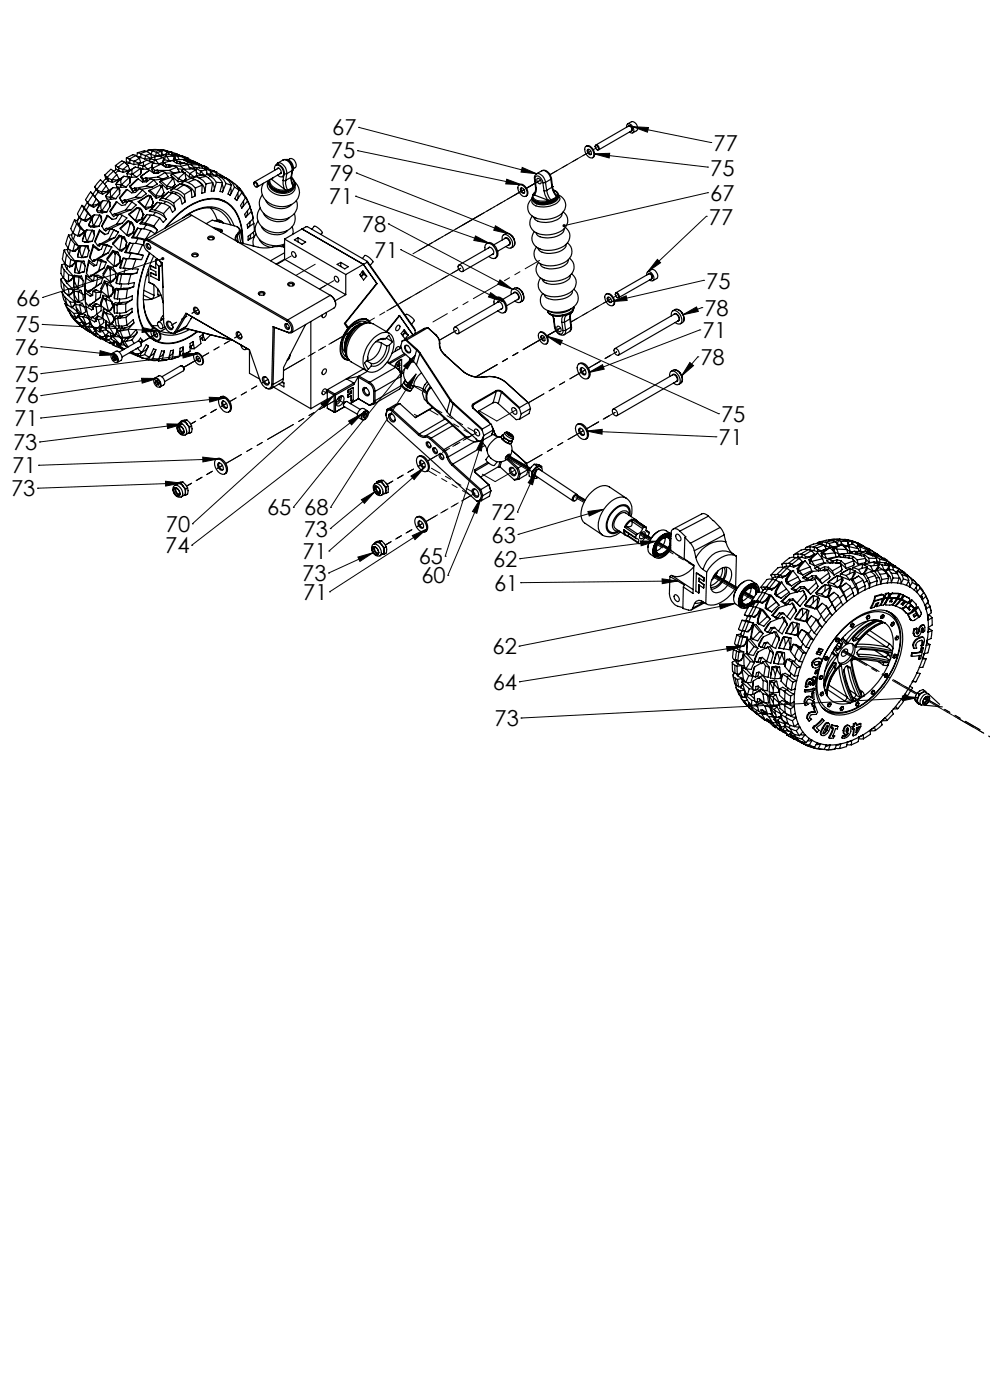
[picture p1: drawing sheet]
<svg xmlns="http://www.w3.org/2000/svg" width="210mm" height="297mm" viewBox="0 0 210 297" stroke-linecap="round" stroke-linejoin="round" font-family="sans-serif">
<defs><g id="words">
<g font-size="4.7">
<text x="70.5" y="28.7">67</text>
<text x="70.2" y="33.6">75</text>
<text x="151.4" y="32">77</text>
<text x="69.9" y="38.4">79</text>
<text x="150.7" y="37.2">75</text>
<text x="69.8" y="43.3">71</text>
<text x="150.4" y="47.6">77</text>
<text x="150.7" y="42.6">67</text>
<text x="76.8" y="49.2">78</text>
<text x="79.3" y="54.6">71</text>
<text x="3.4" y="64.8">66</text>
<text x="149.8" y="61.3">75</text>
<text x="3.3" y="70.5">75</text>
<text x="149" y="71.7">71</text>
<text x="149.4" y="67">78</text>
<text x="3.1" y="75.2">76</text>
<text x="148.6" y="77.4">78</text>
<text x="3.1" y="80.9">75</text>
<text x="3.1" y="85.6">76</text>
<text x="153" y="89.5">75</text>
<text x="2.8" y="95.4">73</text>
<text x="3" y="90.4">71</text>
<text x="152.4" y="94.4">71</text>
<text x="2.6" y="100.4">71</text>
<text x="2.4" y="105.3">73</text>
<text x="35.2" y="112.8">70</text>
<text x="56.6" y="109.3">65</text>
<text x="64.4" y="113.8">73</text>
<text x="64.5" y="109.3">68</text>
<text x="104.2" y="110.3">72</text>
<text x="35" y="117.3">74</text>
<text x="64.2" y="118.6">71</text>
<text x="88.8" y="119.7">65</text>
<text x="104.3" y="115.1">63</text>
<text x="64.1" y="123.2">73</text>
<text x="89.4" y="123.7">60</text>
<text x="104.6" y="120.2">62</text>
<text x="104.8" y="125.3">61</text>
<text x="64.3" y="127.2">71</text>
<text x="104.5" y="138.7">62</text>
<text x="104.5" y="146.3">64</text>
<text x="104.9" y="154">73</text>
</g>
</g></defs>
<g fill="none" stroke="#000" stroke-width=".21">
<path d="M75.6 36.7h.1M75.6 36.7l32.4 12.9M75.8 32h.1M75.8 32l34.8 7.2M76.1 27h.1M76.1 27l37.7 9.9M107.5 38l3.1 1.2-3.3-.2zM110.8 35.5l3 1.4-3.3-.4zM126 32.6l3.3-.1-.1 1zM126 32.6l24.1 2.9M134.2 26.9l16.6 3.3M134.2 26.9l3.3 .2-.2 .9z"/>
<path d="M150.1 35.5h.1M150.8 30.2h.1M34.5 54.9l-25.5 8.2M75.4 41.6h.1M75.4 41.6l28.4 10M82.4 47.5h.1M82.4 47.5l26.3 13.9M85 52.9h.1M85 52.9l21.8 11.1M100.9 50.1l2.9 1.5-3.3-.6zM105.1 47.9l2.9 1.7-3.3-.7zM106 59.4l2.7 2-3.1-1.1z"/>
<path d="M139.5 55l.6 .7-2.7 1.9zM149.3 59.5h.1M149.3 59.5l-19.6 4.5M149.8 45.9h.1M149.8 45.9l-12.4 11.7M150.1 40.9h.1M150.1 40.9l-30.4 7M8.7 73.6h.1M8.7 79.3h.1M8.7 73.6l15.8 1.7M9 68.8h.1M9 68.8l24.4 1.4"/>
<path d="M9 63.1h.1M21.2 74.4l3.3 .9-3.4 .1zM30.2 69.5l3.2 .7-3.3 .3zM38.7 74.9l3.4 .1-3.3 .9zM42.1 75l-33.4 4.3M85.6 77.6l2.5-2.2-1.7 2.9zM88.1 75.4l-25.9 32.2M88.3 79.3l-1.4 3.1-.9-.6zM88.3 79.3l-18.2 28.3M104.1 62.1l2.7 1.9-3.2-1zM116.1 71.3l36.3 16.5M116.1 71.3l3.2 .9-.4 1z"/>
<path d="M124.9 79l2.9-1.6 .4 .9zM129.7 64l3.1-1.2 .2 .9zM144.9 66.8l2.8-1.7 .4 1zM146.3 76.9l.8 .7-2.5 2.2zM148 75.7h.1M148 75.7l-3.4 4.1M148.4 70h.1M148.4 70l-23.5 9M148.9 65.3h.1M148.9 65.3l-4 1.5M8.2 98.7h.1M8.4 93.8h.1"/>
<path d="M8.6 88.7h.1M8.7 83.9h.1M30 80.3h3.4l-3.2 1zM33.4 80.3l-24.7 3.6M35.4 89.9l3.4 .1-3.2 .9zM38.8 90l-30.4 3.8M43 97l3.3 .4-3.3 .6zM44.4 84.3l3.3 .1-3.2 .9zM46.3 97.4l-38.1 1.3M47.7 84.4l-39.1 4.3M68.1 85.7l2.8-1.9-2.1 2.6zM70.9 83.8l-30.1 27.3"/>
<path d="M73.9 89.3l3-1.6-2.3 2.4zM76.9 87.7l-36.2 28M90 99.2l-20.2 17.7M102.6 92.4l-8.2 25.6M102.6 92.4l-.5 3.3-1-.3zM113.8 99.6l-.8 3.2-1-.4zM113.8 99.6l-4.1 9.1M124.4 91.4l3.3-.3v1zM124.4 91.4l27.5 1.3M151.9 92.7h.1M152.4 87.8h.1M8 103.6h.1"/>
<path d="M35.1 102.1l3.3 .4-3.3 .6zM38.4 102.5l-30.4 1.1M40.7 115.7h.1M40.8 111.1h.1M62.2 107.6h.1M69.8 116.9h.1M70.1 112.1h.1M70.1 107.6h.1M75.9 118.2l3.2-.9-2.8 1.8zM76.7 106l2.8-1.7-2.2 2.5zM79.1 117.3l-9.4 4.3M79.5 104.3l-9.4 7.8"/>
<path d="M87.2 101l2.8-1.8-2.2 2.5zM87.5 113.6l3-1.3-2.5 2.2zM90.5 112.3l-20.6 13.3M94.4 118h.1M102 105.7l-7 16.4M102 105.7l-.9 3.2-.9-.4zM109.7 108.7h.1M109.9 113.4h.1M110.2 118.5h.1M124.7 108.5l3.3-.4-3 1.4zM128 108.1l-18.1 5.3M135.9 114.8h3.3l-3.2 1z"/>
<path d="M139.2 114.8l-29 3.7M69.7 121.6h.1M69.9 125.6h.1M95 122.1h.1M110.1 137.1h.1M110.5 123.6h.1M140.4 122.8l3.4 .5-3.3 .5zM143.8 123.3l-33.3 .3M152.6 128.2l3.3-.2-3.1 1.2zM154.1 137.2l3.4-.1-3.2 1zM155.9 128l-45.8 9.1M157.5 137.1l-47.3 7.5"/>
<path d="M110.2 144.6h.1M110.5 152.3h.1M191.4 147.7l3.3 .3-3.2 .7zM194.7 148l-84.2 4.3"/>
</g>
<path d="M34.3 54.6a.34 .34 0 0 0 .1 .6 .34 .34 0 0 0 .5-.4l-.4 .1 .4-.1a.35 .35 0 0 0-.6-.2zM30.2 69.5l3.2 .7-3.3 .3zM21.2 74.4l3.3 .9-3.4 .1zM38.7 74.9l3.4 .1-3.3 .9zM30 80.3h3.4l-3.2 1zM44.4 84.3l3.3 .1-3.2 .9zM35.4 89.9l3.4 .1-3.2 .9zM43 97l3.3 .4-3.3 .6zM35.1 102.1l3.3 .4-3.3 .6zM110.8 35.5l3 1.4-3.3-.4zM107.5 38l3.1 1.2-3.3-.2zM105.1 47.9l2.9 1.7-3.3-.7zM100.9 50.1l2.9 1.5-3.3-.6zM106 59.4l2.7 2-3.1-1.1zM104.1 62.1l2.7 1.9-3.2-1zM68.1 85.7l2.8-1.9-2.1 2.6zM73.9 89.3l3-1.6-2.3 2.4zM85.6 77.6l2.5-2.2-1.7 2.9zM88.3 79.3l-1.4 3.1-.9-.6zM76.7 106l2.8-1.7-2.2 2.5zM87.2 101l2.8-1.8-2.2 2.5zM75.9 118.2l3.2-.9-2.8 1.8zM87.5 113.6l3-1.3-2.5 2.2zM102.6 92.4l-.5 3.3-1-.3zM102 105.7l-.9 3.2-.9-.4zM113.8 99.6l-.8 3.2-1-.4zM124.7 108.5l3.3-.4-3 1.4zM135.9 114.8h3.3l-3.2 1zM140.4 122.8l3.4 .5-3.3 .5zM152.6 128.2l3.3-.2-3.1 1.2zM134.2 26.9l3.3 .2-.2 .9zM126 32.6l3.3-.1-.1 1zM119.5 47.6l-.2 .4 .4-.1-.4 .1a.35 .35 0 0 0 .5 .2 .35 .35 0 0 0 .2-.4 .35 .35 0 0 0-.5-.2zM139.5 55l.6 .7-2.7 1.9zM116.1 71.3l3.2 .9-.4 1zM129.7 64l3.1-1.2 .2 .9zM144.9 66.8l2.8-1.7 .4 1zM124.9 79l2.9-1.6 .4 .9zM146.3 76.9l.8 .7-2.5 2.2zM124.4 91.4l3.3-.3v1zM191.4 147.7l3.3 .3-3.2 .7zM154.1 137.2l3.4-.1-3.2 1z" fill="#000"/>
<g fill="none" stroke="#000" stroke-width=".25">
<path d="M20.1 39.6l.5 .6M20.1 39.6l.3 .6M21.8 38.6l-1.2 1.6M21.8 38.6l-.5-.5-1.2 1.5M21.8 38.6l.7 .8M22.2 37.1l.5 .5M22.2 37.1l.2 .9M22.4 38l-.6 .6M22.4 38l.5 .2M22.5 39.4l-.9 1.3M22.5 39.4l.5 .8M22.7 37.6l.2 .2"/>
<path d="M22.9 37.8l.8 .3M22.9 37.8l.1 .6M22.9 38.2l-.7 .8M22.9 38.2l.1 .2M23 38.4l.8 .3M23.7 38.1l.1 .6M23.8 38.1l1.1 .1M23.8 38.1h-.1M24 39.8l-.6 .7M24 39.8l1.2 .1M24 39.8l-.5 .4-1 1.3M24.1 36.3l-1.4 1.3"/>
<path d="M24.1 36.3l-.6-.4-1.3 1.2M24.1 36.3l.7 .7M24.5 35.1l.5 .4M24.5 35.1l.1 .9M24.6 36l.6 .2M24.6 39.1l.2 .5 .9 .2M24.6 39.1l.9 .1M24.7 35.9l-.6 .5M24.7 38.9l-.1 .2M24.8 37l-1 1.1M24.8 37l.4 .9M24.9 38.3l-1.1 .4"/>
<path d="M24.9 38.2v.1M25 35.5l.2 .1M25.2 36.2l-.7 .5M25.2 36.2v.1M25.2 39.9l-1.6 1.9M25.2 39.9l.1 .1M25.2 35.6v.7M25.2 35.6l.8 .3M25.2 37.9l-.3 .4M25.2 36.3l.9 .3M25.2 37.9l-.3 .3M25.5 39.2l.2 .6"/>
<path d="M25.5 39.2h.3M25.6 38v.7l.2 .5M25.6 38l-.9 .9M25.8 39.2h.1M25.8 39.2l.9 .5M26 35.9l.1 .7M26 35.9h.1M26.1 35.9l1.1 .3M26.3 37.4l1.1 .2M26.3 37.4l-.7 .6M26.3 37.4l-1.6 1.5M26.4 34.4l-1.4 1.1"/>
<path d="M26.4 34.4l-.2-.1a.94 .94 0 0 0-1 .3l-.7 .5M26.4 34.4l.7 .7M26.7 39.7l-1 .1M26.8 33.5l.6 .3M26.8 33.5v1M26.9 34.4l-.3 .2M26.9 34.4l.5 .1M27 36.8v.7l.9 .1M27 36.8l.9 .2M27 36.6v.2M27.1 35.1l-1 .8M27.1 35.1l.4 .8"/>
<path d="M27.2 36.3l-1.1 .3M27.2 36.2v.1M27.4 34.5l-.5 .4M27.4 34.5l.1 .1M27.4 33.8l.2 .1M27.4 37.6l.2 .1M27.4 37.6l-1.6 1.6M27.5 35.9l-.3 .4M27.5 39.5l.7 1.1M27.5 34.6l.9 .3M27.5 39.5h.2M27.5 35.9l-.3 .3"/>
<path d="M27.6 38.8l-.9 .9M27.6 37.7v1.1M27.6 33.9l-.1 .7M27.6 33.9l.8 .3M27.7 39.5l.3 .6M27.9 37h.2M27.9 37v.6M28 35.9l.1 1M28 35.9l-1 .7M28.1 37l.9 .6M28.1 36.9v.1M28.4 34.2h.1"/>
<path d="M28.4 34.2v.7M28.5 34.2l1 .4M28.6 39.9h.3M28.6 39.9l-.6 .2M28.6 39.9l.1 .4M28.7 35.5l1.1 .2M28.7 35.5l-.7 .4M28.7 35.5l-1.7 1.1M28.8 33l-1.4 .8M28.8 33a1.86 1.86 0 0 0-1.8 .4l-.2 .1M28.8 33l.8 .6M28.9 39.9l.1 .5"/>
<path d="M29 37.6h-1.1M29.1 32.4l.7 .2M29.1 32.4l-.1 .8M29.2 33.3h.5M29.3 38l-1.8 1.5M29.3 38l-1.6 1.5M29.3 38l.9 .6h.9l.8-.6 .7 .2M29.4 35l.9 .2M29.4 35l-.1 .6M29.5 32.3l-.4 .1M29.5 34.7l-1.1 .2M29.5 34.6v.1"/>
<path d="M29.6 33.6l.2 .9M29.6 33.6l-1.1 .6M29.7 33.3l-.3 .2M29.7 33.3l.1 .1M29.8 33.4l.9 .3M29.8 32.6l.2 .1M29.8 36.9l-.8 .7M29.8 34.5l-.3 .2M29.8 35.7l.2 .1M29.8 35.7l-1.7 1.2M29.8 34.5l-.3 .1M30 35.8l.3 .1"/>
<path d="M30 35.8l-.2 1.1M30 32.7l-.2 .7M30 32.7l.9 .3M30 37.4l-.2 .2 .6 .8M30 37.4l.4 .5M30.3 35.9h1.1M30.3 35.2v.7M30.3 35.2h.3M30.4 37.9v.5M30.4 34.3l.2 .9M30.4 34.3l-1 .7M30.4 34.3l.7-.3 1.2 .3"/>
<path d="M30.6 35.2h.1M30.6 35.2l.8 .7M30.6 32l.6 .1M30.6 32l-1.1 .3M30.9 33l-.2 .7M30.9 33h.1M30.9 33l1 .6M30.9 37.7l.3 .1M30.9 37.7l-.5 .2M30.9 37.7l.1 .6M31 38.3l-.6 .1M31 38.3h.3"/>
<path d="M31 39.5l-2.1 .4M31 39.5l1.2 .2M31.2 32.1l-1.4 .5M31.2 32.1l.7 .5M31.2 37.8l.1 .5M31.3 38.3h.1M31.7 36.1l-1.7 1.3M31.7 36.1l1 .7h.8l.8-.5 .8 .3M31.8 33.7h-1.1M31.8 33.7l.9 .2M31.8 33.7l-.1 .4M31.9 33.6l-.1 .1"/>
<path d="M31.9 32.6l-1 .4M31.9 32.6l.3 .9M32 32.7l.1 .1M32.1 32.8l.9 .3M32.1 31.9h-.7l-.1 .3M32.1 31.9l.2 .1M32.2 35.4l-.8 .5M32.2 39.7l-2.2 .5M32.3 34.3l-1.7 .9M32.3 34.3v.1M32.3 32l-.2 .8M32.3 32l.9 .3"/>
<path d="M32.3 34.6h.3M32.3 34.4l-.1 1M32.4 35.7l-.2 .3 .6 .8M32.4 35.7l.4 .5M32.6 34.6l1.1 .2M32.6 38.2l.8 .8-1.2 .7M32.6 38.2l-1.6 1.3M32.7 33.9l-.1 .7M32.7 33.9h.3M32.8 36.2v.6M32.8 33.3l.2 .6M32.8 33.3l-.9 .3"/>
<path d="M32.8 33.3l.7-.2 1.2 .3M33 33.9h.1M33 33.1h.4M33 33.9l.7 .9M33.1 31.7l-1.5 .1M33.1 31.7l.3 .1M33.2 32.3l-.2 .8M33.2 32.3h.1M33.3 32.3l.8 .8M33.3 36.7l-.5 .1M33.3 36.1l.4 .1M33.3 36.1l-.5 .1"/>
<path d="M33.3 36.1v.6M33.4 31.8l-1.3 .1M33.4 37.6l-2.2 .2M33.4 37.6l1.2 .4M33.4 31.8l.9 .4M33.7 36.2l-.1 .5h-.3M33.7 36.2h2.2M33.9 39.3l-2.1 1.1M33.9 39.3l.2 .5M33.9 39.3l.5 .2M34.1 31.7l1.4 .3M34.1 33.1h-.4"/>
<path d="M34.1 33.1h.1M34.1 38.4l-.2 .2 1.6 1.5M34.1 39.8l-1.1 1.7M34.1 38.4l1.3 1.1M34.2 32.9l-.1 .4M34.2 32.9l.9 .3M34.3 32.2l-1 .1M34.3 32.2l.1 .6M34.3 31.8l2.1 .5M34.3 31.8l-.8 .1M34.3 32.7l.3 .1M34.3 31.8l.2 .1"/>
<path d="M34.4 39.5l-.3 .3M34.4 39.5l.4 1.3M34.5 31.9l-.2 .5M34.5 31.9l.9 .3M34.5 34.4l-.8 .4M34.6 38l-2 .2M34.7 33.9h.2M34.7 33.4l-1.7 .5M34.7 33.4v.1M34.7 33.5l-.2 .9M34.9 34.5l-.4 .4 .4 .4M34.9 34.5l.3 .5"/>
<path d="M34.9 33.9l1.1 .2M35.1 36.6l.6 .9-1.1 .5M35.1 36.6l-1.7 1M35.1 33.2l-.2 .7M35.1 33.2h.2M35.2 36.7h1.7M35.2 32.7l.1 .5M35.2 32.7l-1 .2M35.2 32.7h.6l1.2 .4M35.2 35v.5M35.3 33.2h.1M35.3 33.2l.7 .9"/>
<path d="M35.4 39.5h.1M35.4 39.5l.1 .6M35.4 39.5l1.2 .3M35.4 32.2l-.2 .5M35.4 32.2h.1M35.5 32.2l.4 .5M35.5 32.2l.9 .1M35.8 34.9l.3 .1M35.8 34.9l-.6 .1M35.8 34.9l-.1 .6M35.9 36.2l1 .5M36.1 35l2.2 .3"/>
<path d="M36.1 35l-.1 .5M36.2 32.3h.3M36.4 37.6l-2.3 .8M36.4 37.6l.2 .4M36.4 37.6l.4 .2M36.4 32.3v.4M36.4 34.1h-.4M36.4 32.7l-.1 .2M36.4 32.7l1 .3M36.4 32.7l1 .1M36.5 32.3l-.1 .2M36.5 32.3l1 .3"/>
<path d="M36.5 34l-1.6 .5M36.5 34l1 .6 .8 .2M36.6 36.9l-.4 .2 1.6 1.5M36.6 39.8l-1.1 .3M36.6 39.8h.1M36.6 38l-1.2 1.5M36.6 36.9l1.2 1M36.8 34h-.3M36.8 37.8l-.2 .2M36.8 37.8l.3 1.4M36.9 33.7h.2M37 33.1l-1.7 .1"/>
<path d="M37 33.1v.1M37 33.2l-.2 .8M37.1 33.7l.5 .2M37.1 39.2l-.5 .6M37.2 33.9l.4 .4M37.2 33.9l1.6-.1 1 .6M37.2 33.9l-.3 .4M37.4 33l-.3 .7M37.4 33l.2 .1M37.4 32.8l.2 .3M37.4 32.8l.5 .1M37.5 32.6l-.1 .2"/>
<path d="M37.5 32.6v.1M37.5 35.5l.6 1-1.2 .2M37.5 35.5l-.7-.3-.9 .3h-.8l-1-.7-1.7 .9M37.5 35.5l-1.6 .7M37.5 32.7l1.6 .7M37.5 32.7l.1 .1M37.6 33.1h.1M37.6 34.3h.5M37.6 34.3l-.1 .3M37.6 33.1l.4 .8M37.6 33.1l1.5 .3M37.7 35.8l1.2 .1"/>
<path d="M37.8 37.9h.1M37.8 37.9v.7M37.8 37.9l1.1 .5M38.1 39l.8 .3M38.1 39l-1.3 1M38.1 39l-1.9 1.4M38.1 34.3l.3 .2M38.1 34.3l-.1 .4M38.3 35.3l.8 .6M38.3 33v.1M38.3 34.8l.8-.2 .8 .3M38.4 34.5l2.2 .5"/>
<path d="M38.4 34.5l-.1 .3M38.5 33.1l.9 .3M38.5 33.1h.1M38.8 36.4l-2.2 .5M38.8 36.4l.2 .4M38.8 36.4l.4 .3M38.9 39.3l-1.4 .9M38.9 39.3l.6 .2 1.1 .9M38.9 38.4h.1M38.9 38.4l-1.1 .2M39 35.9l-.4 .3 .1 .2M39 35.9l1.3 .9"/>
<path d="M39 36.8l-1.2 1.1M39.1 33.4l-.2 .5M39.2 38.4l-.7 .5 1.3 .5M39.2 38.4l.7 .3M39.2 36.7l-.2 .1M39.2 36.7l.2 1.2M39.3 36.8l.8 .7M39.4 37.9l-.5 .5M39.4 33.9l.5 .2M39.4 33.9l1.5 .3 .9 .5M39.4 33.9l-.2 .1M39.4 33.4l-.3 .6"/>
<path d="M39.4 33.4l.3 .1M39.5 33.4l.2 .1M39.7 33.5h.1M39.7 33.5l.2 .5M39.7 33.5l1.3 .7M39.8 39.4a2.41 2.41 0 0 1 1.5 2.2M39.8 39.4l-.2 .1M39.8 34.4l.8 .2M39.9 34.9l-1.6 .4M39.9 34.9l.4 .9M39.9 34.1l.5 .2M39.9 34.1l-.1 .3"/>
<path d="M39.9 38.7l.8 .5 .8 .7M40.1 35.5l.9 .2M40.1 37.5l1.1 .1M40.3 36.8h.1M40.3 36.8l.9 .7M40.3 36.8l-.2 .7M40.4 34.3l.2 .1M40.4 34.3l-.1 .2M40.6 35l.6 .6M40.6 34.6h.7l.8 .4M40.6 35h1.5M40.6 34.4l.5 .2"/>
<path d="M40.6 34.4v.2M40.8 37.9h.1M41 34.2h.1M41 34.2l.9 .4M41.1 35.8l-2.1 .1M41.1 35.8h.1M41.2 35.8l.2 .3M41.2 35.8l.4 .3M41.2 37.5v.1M41.2 34.4h.1M41.3 35.5l-.5 .3M41.3 35.5l1.3 .8"/>
<path d="M41.3 35.5l2.1 .3M41.3 38.1l.6 .2 1 1M41.3 38.1l-1.4 .6M41.3 38.1l-.7-.3-1.4 .6M41.4 36.1l-1.1 .7M41.5 39.9l-.2 1.7M41.6 37.5l-.8 .4M41.6 37.5l.7 .3M41.6 36.1h-.2M41.6 36.1l.1 1.1M41.6 36.5l.8 .6M41.7 37.2l-.5 .4"/>
<path d="M41.7 37.2l-.5 .3M41.8 34.7l2.3 .9M41.9 34.6l-.1 .1M41.9 34.6l.7 .4M42.1 38.4a2.27 2.27 0 0 1 1.3 2.4M42.1 35l.2 .6M42.1 35l.6 .2M42.3 37.8l.8 .5 .6 .7M42.3 34.8v.1M42.4 37.1h.4M42.6 36.3h.1M42.6 36.3l.8 .9"/>
<path d="M42.6 36.3l-.2 .8M42.6 35h.1M42.6 35l.2 .1M42.7 35.2l.4 .5M42.7 35.2l1.4 .4M42.9 39.3l-1.4 .6M42.9 39.3l-.1 1.7 .6-.2M43.1 37.2h.3M43.4 35.8h.1M43.4 35.8l.2 .2M43.4 35.8l.4 .2M43.5 35.7l1.9 .6"/>
<path d="M43.5 35.7h-.2M43.5 35.7l1.2 .7M43.6 36l-1 .3M43.7 37.4l.5 .3 .9 1.1M43.7 37.4l-1.4 .4M43.7 37.4l-.8-.3-1.3 .4M43.7 39l-.3 1.8M43.8 36h.1M43.8 36h-.2M43.8 36l.1 1M43.9 36.7l.4 .3M43.9 37l-.6 .3"/>
<path d="M43.9 37l.7 .4M44.1 35.6l.1 .3M44.1 35.8l.5 .2M44.6 37.4l.7 .5 .6 .8M44.6 37.4h1.3M44.6 36h.1M44.7 36.4l-.2 .6M44.7 36.4l.4 .6M44.7 36.4h.1M44.7 36.4l.9 .1M45.1 38.8a2.2 2.2 0 0 1 .3 1.7M45.1 38.8l-1.4 .2"/>
<path d="M45.1 38.8l-.3 1.8 .6-.1M45.1 37h-1.2M45.1 37l.8 .4M45.4 36.3l.2 .2M45.4 36.3l.4 .2M45.6 36.5h.2M45.8 36.5h.1M45.8 36.5l.1 .7M45.8 36.6l.9 .4M45.9 37.4l.5 .3 .8 1.1M45.9 38.7l1.3 .1M45.9 38.7l-.5 1.8"/>
<path d="M46 37.1l-.4 .1M46 37.1l.7 .4M46 37.1l1.2 .3 .7 .4M46.7 37.5l.7 .6 .5 .8M46.7 37.5l1.2 .3M46.7 37l-.1 .2M46.7 37l.1 .3M46.7 37h.1M46.7 37l.9 .7M47.1 39l.2 1.2-.1 .5M47.2 38.8l-.5 1.8 .5 .1M47.9 37.8l.5 .4 .7 1.1"/>
<path d="M47.9 38.9l1.2 .4M47.9 38.9l-.7 1.8M48 37.8h-.2M48 37.8l.6 .4M48 37.8l.5 .3M48.6 38.2l1 .6a2.76 2.76 0 0 1 1.1 1.6M48.6 38.2l.7 .6 .4 .9M48.9 39.8l.1 .5-.2 1.1M49.1 39.3l-.7 1.9 .4 .2M49.7 39.7l1 .7M49.7 39.7l-.9 1.7M50.2 39.4l.7 .7 .4 .8"/>
<path d="M50.6 39.7l1.1 1.4M53.8 39l.1-.3a.58 .58 0 0 1 .7 .2 .58 .58 0 0 1-.2 .8l-.2-.1M53.9 38.7a.51 .51 0 0 1 .5 .3 .51 .51 0 0 1-.1 .6l-.4-.3zM57 38.3v.1a2.19 2.19 0 0 0 1.8 2.1 3.1 3.1 0 0 0 3.6-.8l.1-.4M57 38.8a2.49 2.49 0 0 0 2.8 2.2 2.26 2.26 0 0 0 2.6-1.4M57 38.3a2.71 2.71 0 0 0 3.2 2.3h.7M57 38.3a1.66 1.66 0 0 0 .8 2.5 3.8 3.8 0 0 0 4.4-.1 1.4 1.4 0 0 0 .3-1.4M57.3 38.1a2.35 2.35 0 0 0 2.7 2.3l.6-.1M58 37.6l-.5 .4 2.9 2.2M58.3 36.1a.76 .76 0 0 1 .3-1.1 .76 .76 0 0 1 1 .5 1.5 1.5 0 0 1 .3 2 .98 .98 0 0 1-1-.4M58.8 35.8a.62 .62 0 0 1 .7 .3 .62 .62 0 0 1-.1 .8M58.9 34.6l-.3 .4a1.44 1.44 0 0 1 1.7 1.5 .76 .76 0 0 1-.4 1"/>
<path d="M58.9 34.6a1.77 1.77 0 0 1 1.9 1.8v.5M58.9 34.6l1.1-.7a1.92 1.92 0 0 1 1.9 2.3M59 35.7h.1M59 35.7h-.1M59 35.7l-5 2.9M59.5 36.8h.1M59.6 36.7l-5 2.9M60 34a1.19 1.19 0 0 1 1.7 .6l.4 .8v.7M60 38.2v.8l.4 1.2M60 38.2l.6 .1M60.2 37.3l-.2 .9M60.4 36.8l.4 .1"/>
<path d="M60.6 33.9a1.67 1.67 0 0 1 1.5 2.3M60.6 38.3v.7l.4 1.3M60.8 36.9l-.2 1.4M60.9 33.9a2.07 2.07 0 0 1 1.2 2.2M61.1 33.9l.4-.2a1.27 1.27 0 0 1 1.1 1.9l-.3 .2M61.7 37.6l-1.1 .7M61.7 37.6l.2 1.4 .3 .6M61.8 37.6a1.57 1.57 0 0 1 .5 2.2M61.8 37.5v.7l.4 1.1M61.8 37.5l-.1 .1M61.9 37.7a1.78 1.78 0 0 1 .4 1.8M61.9 36.2l-1.1 .7"/>
<path d="M61.9 36.2l-.2 1.4M62.1 36.1l-.2 .1M62.1 36.1l-.3 1.4M62.2 39.6l-.4 .4-.8 .3M62.2 39.6l.1 .2M62.3 39.8l-.6 .4-.7 .3M62.3 39.7v.1M62.3 39.5l-.1 .1M62.3 39.5v.2M62.5 38.6a2.96 2.96 0 0 1 .8 3.2 2.96 2.96 0 0 1-2.6 2 4.3 4.3 0 0 1-5.2-3.1 2.44 2.44 0 0 1 .4-1.8M62.5 39.3l-.2 .4M110.1 39.3a1.35 1.35 0 0 1 1.6 1.1 .84 .84 0 0 1-.5 1.3 1.8 1.8 0 0 1-1.1-2.4z"/>
<path d="M110.1 39.2a.83 .83 0 0 1 1.3 .3 1.32 1.32 0 0 1 .1 2.1M110.5 39.9a.76 .76 0 0 1 .7 1.1 .76 .76 0 0 1-.7-1.1zM110.6 39.9a.81 .81 0 0 0 .6 1M113.4 38l.1 .1M113.4 38l.2 1.7M113.5 38.1l.1-.6a.78 .78 0 0 1 1.3 .5l.2 .7M113.5 38.1l.2 1.7M113.6 39.7v.8l-.4 .5M113.6 39.7l.1 .1M113.7 39.8v.8l-.3 .8M113.8 36.9a.95 .95 0 0 0-.4 1.1M113.8 36.9a1.8 1.8 0 0 1 1.9 1.8"/>
<path d="M113.9 37.9a.69 .69 0 0 1 .8 .3 .69 .69 0 0 1-.1 .8l-.4-.1-.3-.4zM114.9 36.2a1.61 1.61 0 0 1 2.1 1.6M114.9 36.2a1.73 1.73 0 0 1 1.9 1.8M114.9 36.2l-1.1 .7M115.1 38.7l.3 1.8M115.7 38.7h-.6M115.7 38.7l.3 1.7M116.8 38l-1.1 .7M116.8 38l.3 1.8M117 37.8l-.2 .2M117 37.8l.2 1.8M117.1 39.8l-1.1 .6"/>
<path d="M117.1 39.8l.2 .6 .7 1.3M117.2 39.6l.2 .9 .6 1M117.2 39.6h.1M117.2 39.6l-.1 .2M124.2 31.1a1.27 1.27 0 0 1 1.7 1.1 .83 .83 0 0 1-.5 1.3 1.76 1.76 0 0 1-1.2-2.4zM124.3 31a.81 .81 0 0 1 1.3 .4 1.39 1.39 0 0 1 .1 2.1M124.7 31.7a.68 .68 0 0 1 .7 .4 .68 .68 0 0 1-.2 .7l-.4-.2-.2-.4zM124.8 31.7a.82 .82 0 0 0 .6 1M126.3 31.1v-.2a.56 .56 0 0 1 .7 .2 .56 .56 0 0 1-.1 .7l-.3-.1M126.4 30.9a.51 .51 0 0 1 .5 .3 .51 .51 0 0 1-.1 .6l-.4-.3zM132.9 27l.2-.7a1.2 1.2 0 0 1 1.1 .6 1.2 1.2 0 0 1 0 1.3l-.7-.2M133.1 26.3l.8-.5a1.25 1.25 0 0 1 1.1 1.9l-.8 .5"/>
<path d="M133.3 26.8v-.1a.72 .72 0 0 1 .8 .8M134.1 27.5l-.3-.6-.5-.2-6.9 4.1M134.1 27.5l-.2 .3-6.9 4M134.1 27.5l-.2 .3M12.9 59.2l.6 1.1M12.9 59.2l.1 1.3a1.93 1.93 0 0 0 .7 1.4M13.1 56.2l.5 1.1M13.1 56.2l-.2 1.8 .6 1.1M13.4 58.9l-.5 .3M13.5 59.1l.2 .2M13.6 53.1l.5 .9M13.6 53.1l-.4 1.8 .6 1"/>
<path d="M13.6 57.3l-.1 1.8M13.6 57.3l.9 1M13.7 59.3l.4 .7M13.7 59.3l.8 .5M13.8 55.9l.1 .6 .3 .6M13.8 55.9l.9 .7M13.8 55.9l-.7 .3M14.1 59.5v.5M14.1 54l-.3 1.9M14.1 54l.9 1.1M14.2 57.1l1.3 1.4M14.3 52.9l.1 .5 .3 .6"/>
<path d="M14.3 56.4l-.1 .7M14.3 52.9l-.7 .2M14.4 52.7l-.1 .2M14.5 52.7l.1 .2 .8 .4M14.5 49.8l.5 .9M14.5 49.8l-.6 1.9 .6 1M14.5 49.8h.7M14.5 58.3l1 .3M14.5 58.3v1.4M14.5 59.7v.1M14.7 54l1.2 1.4M14.8 56.6h-.1"/>
<path d="M14.9 53.1l-.2 .9M15 55.1l.9 .3M15 55.1l-.2 1.5M15 50.7l-.5 2M15 50.7l.8 1M15.2 49.8l.4 1M15.4 49.2l-.2 .6M15.4 59l-.9 .7M15.5 53.3h-.1M15.5 58.6l-.1 .4M15.5 58.9l-.5 .6-.5 .3M15.5 49.4l1 .6"/>
<path d="M15.5 58.9l-.1 .1M15.5 58.5v.4M15.5 58.5v.1M15.6 50.8l1.1 1.4M15.7 59.6l.8 1.5M15.7 58.4h.1M15.7 58.4l.1 .3M15.7 59.6l-.1 1.1M15.7 58.4l-.1 2.3M15.8 58.4l1.5 .2M15.8 55.9l-1 .7M15.8 55.9h.1"/>
<path d="M15.8 46.6l.5 .8M15.8 46.6l-.8 1.9 .5 .9M15.8 46.6l.6 .2M15.8 58.7l-.1 .9M15.8 58.7l1 .1M15.8 55.9l-.5 .6-.6 .1M15.8 57.6l.1 .3 .7 .1M15.8 51.7l-.3 1.6M15.8 51.7l.9 .5M15.9 55.4h.1M15.9 55.4l-.1 .5M15.9 49.7l-.3 1.1"/>
<path d="M16.1 56.4l.7 1.5M16.1 56.4l-.3 1.2M16.2 55.3l1.6 .1M16.2 55.3l.1 .2M16.2 55.3l-.4 2.3M16.3 47.4l-.8 2M16.3 47.4l.7 1M16.3 55.5h1M16.3 55.5l-.2 .9M16.4 46.8l.4-.8-.4 .9M16.4 46.8l.4 .9M16.5 54.3v.2l.8 .1"/>
<path d="M16.5 50h.1M16.5 52.7l-1 .6M16.5 52.7h.1M16.6 52.7l-.7 .6h-.5M16.7 52.2l-.2 .5M16.7 52.2h.1M16.7 52.2l-.1 .5M16.8 47.7l1.1 1.3M16.8 58.8l-.3 2.3M16.8 57.9h.1M16.8 57.9l-.2 .1M16.9 58.8h-.1"/>
<path d="M16.9 58.8l.7 .7M16.9 53l.5 1.6M16.9 53l-.4 1.3M16.9 46.1l.1 .3M17 52.1h.2M17 52.1l-.5 2.2M17 52.1l1.7 .1M17 46.4l1.2 .6M17 48.4l-.5 1.6M17 48.4l.8 .6M17 46.4l.9 .3M17.2 52.1l1 .1"/>
<path d="M17.2 52.1l-.3 .9M17.3 58.6l.3 .9M17.3 55.5l-.5 2.4M17.3 55.5h.1M17.3 58.6l-.4 .2M17.3 46.5l-.5 1.2M17.4 43.6l.5 .7M17.4 43.6l-1 1.8 .5 .7M17.4 55.5l.7 .9M17.4 43.6l.5 .3M17.4 54.6h.1M17.4 54.6h-.1"/>
<path d="M17.5 51.2l1.2 .2M17.5 51.2l.8 .1M17.5 50.9v.3M17.6 49.5l-1.1 .5M17.6 49.5h.1M17.6 59.5v1.2l-1.1 .4M17.7 49.5l-.8 .6-.4-.1M17.8 55.4l.3 1M17.8 49l-.2 .5M17.8 55.4l-.4 .1M17.8 49h.1M17.9 49l-.2 .5"/>
<path d="M17.9 44.3l-1 1.8M17.9 44.3l.7 .9M17.9 46.7l.3 .3M17.9 57.6l-1.3 .4M17.9 57.6l-1.1 .3M17.9 43.9l.4 .7M17.9 46.7h.1M18 49.7l.5 1.5M18 49.7l-.5 1.2M18.1 56.4l-.2 1.2M18.2 58.4l-.2 2.8M18.2 58.4l1.5 1.1"/>
<path d="M18.2 52.2h.1M18.2 52.2l-.8 2.4M18.2 58.4v.6M18.2 59l-.2 2.2M18.2 59l1.1 .7M18.3 51.3l.4 .1M18.3 44.6l1 1.3M18.3 52.2l.6 1M18.3 52.2h.4M18.3 58l.7 .8M18.4 48.8l-.4 .9M18.4 48.8l1.1 .1"/>
<path d="M18.4 48.8l-.2 .1-.3 .6-.4 1.4M18.5 51.2h.1M18.5 51.2l-.2 .1M18.6 42.9l-.7 1M18.6 54.4l-1.3 .2M18.6 54.4l-1.2 .2M18.6 45.2l.7 .7M18.6 45.2l-.7 1.5M18.6 43l.1 .2M18.7 52.2l.2 1M18.7 43.2l.3 .4 .9 .4M18.7 43.2l.9 .4"/>
<path d="M18.8 55.2l-.5 2.8M18.8 55.2l1.4 1.1M18.8 55.2v.5M18.8 47.9l.4 .3h.8M18.8 55.7l-.5 2.3M18.8 47.9l.8 .1M18.9 53.2l-.3 1.2M18.9 47.6l-.1 .3M18.9 43.5l-.6 1.1M19 46.3l-1.1 .4M19 46.3l.1 .1M19.1 46.4l-.9 .6"/>
<path d="M19.1 54.7l.5 .8M19.2 40.7l.5 .6M19.2 40.7l-1.1 1.7 .5 .6M19.2 40.7l.5 .5M19.3 45.9l-.3 .4M19.3 45.9h.1M19.3 45.9l-.2 .5M19.5 58.4h-.2l-.3 .4M19.5 48.9l-1 2.3M19.5 48.9h.1M19.5 46.4l.4 1.5M19.5 46.4l-.6 1.2"/>
<path d="M19.6 51.2l-.9 .2M19.6 58.4l-.2 .3-.4 .1M19.6 51.2h-1.1M19.6 43.6l.3 .4M19.6 48.9l.4 .1v.9M19.6 48.9l.4 1M19.6 43.6h.1M19.6 48l.4 .2M19.7 41.3l-1.1 1.7M19.7 41.3l1.4 1.7M19.7 59.5l-.4 .2M19.8 52l-.6 1.9-.1 .8"/>
<path d="M19.8 52l1.3 1M19.8 52v.3M19.8 52.3l-.7 2.4M19.9 47.9h.1M19.9 59.5h-.2M19.9 47.9l1.1 .1M19.9 47.9l-.3 .1M20 58.6l-.1 .9-.6 .2M20 58.6h.3M20 45.6l-.5 .8M20 45.6h1.1M20 45.6l-.3 .2-.8 1.8"/>
<path d="M20 49.9l-.4 1.3M20.2 51.3l.5 .8M20.2 55.1h-.2l-.4 .4M20.3 58.6l.4 .2M20.4 55.1l-.4 .4h-.4M20.4 40.2l-.7 1M20.4 40.2l.4 .5M20.5 44.7l.3 .4 .9 .1M20.5 44.7l.9 .1M20.6 44.4l-.1 .3M20.6 40.2l.1 .2M20.7 58.8l-.3 1.9"/>
<path d="M20.7 58.8l1.1 .1M20.7 40.4l.8 .3M20.7 40.4l.2 .4M20.8 55.2l-.3 1-.6 .2-1.1-.7M20.8 55.2l.3 .1M20.8 43.3l-1.2 .3M20.8 43.3v.1M20.8 58.4l1 .5M20.8 58.4l-.8 .2M20.8 43.4l-.9 .6M20.8 58.4l-.5 .2M20.8 40.7l-.7 1-.4-.5"/>
<path d="M20.8 40.7l.1 .1M20.9 40.8l.9 .4M20.9 57.4l-1.4 1M21 48l-1 .2M21.1 43l-.3 .4M21.1 55.3l.4 .2M21.1 42.9l-.7-.7-.8 1.4M21.1 42.9l-.3 .4M21.1 42.9v.1M21.1 48.8l-.8 1.9-.1 .6M21.1 48.8l1.2 .9M21.1 51.7l-.4 .4"/>
<path d="M21.1 51.7l.6 .2M21.1 48.8l.1 .2M21.1 45.6l-1.2 2.3M21.1 45.6l.1 .1M21.2 49l-1 2.3M21.2 45.7l.3 .2 .1 .9M21.2 45.7l.4 1.1M21.3 43.3l.3 1.4M21.3 43.3l-.7 1.1M21.4 44.8l.3 .4M21.5 55.5l-.6 1.9M21.5 55.5l1.1 .2"/>
<path d="M21.5 40.7l.3 .5M21.6 46.8l-.6 1.2M21.6 44.7h.1M21.6 55.2l1 .5M21.6 55.2h-.8M21.6 55.2l-.5 .1M21.6 44.7l1 .3M21.6 44.7l-.2 .1M21.6 40.7h-.1M21.6 48l.5 .8M21.7 51.9l-.3-.1-.3 .4-.4-.1M21.8 58.9l-.4 1.2"/>
<path d="M21.8 54.1l-1.6 1M21.9 42.5l-.6 .8M21.9 42.5l1.1 .1M21.9 42.5l-.5 .3-.3 .6-.5 1M21.9 51.9h.8M21.9 58.5l1.5 1.3M21.9 51.9l-.4 1-.7 .2-1-.8M21.9 51.9h.3M22 56.9l-2.1 1.4-.4 .1M22 56.9l-1.1 .5M22.2 59.6l-.8 1.6v.5M22.2 59.6l1 .3"/>
<path d="M22.2 59.6l.1 .4M22.2 51.9l.4 .2M22.2 51.9h.5M22.5 41.7l.2 .5 .9 .1M22.5 41.7l.9 .1M22.5 41.5v.2M22.5 48.4l.3 .1M22.5 48.4l-.4 .4M22.5 48.4l.4 .2M22.6 55.7l-.6 1.2M22.6 52.1l-.8 2M22.6 52.1l1.1 .3"/>
<path d="M22.6 45l-.9 .2M22.7 51.9l1 .5M22.7 45.7l-.9 1.8-.2 .5M22.7 45.7l1.2 .9M22.7 45.7l.2 .1M22.8 40.7l-1 .5M22.8 55.1l1.4 1.4M22.8 40.6l-1.2 .1M22.8 40.6v.1M22.8 56.4l-.9 1.6v.5M22.8 56.4l1.1 .3M22.8 56.4l.2 .3"/>
<path d="M22.8 48.5l.3 .2M22.9 48.6l-.5 .4-.3-.2M22.9 48.6l.2 .1M22.9 45.8l-1.3 2.2M22.9 45.8l.9 .8M23 56.7l-1.1 1.8M23 56.7h.1M23 53.6l-2.4 1.5h-.4M23 56.7l.4 .6M23 53.6l-1.2 .5M23 56.7l.4 .2M23 40.2l-.2 .5"/>
<path d="M23 42.6l-1.4 2.1M23 42.6l.1 .1M23 40.2l-.2 .4M23.1 50.8l-1.8 .9h-.2M23.1 42.7l.3 .3-.1 .8M23.1 42.7l.2 1.1M23.2 59.9l.7 1.1M23.2 59.9l-.5 .3M23.3 43.8l-.7 1.2M23.4 41.8l.2 .5M23.4 40.5l.2 1.3M23.4 57.3v2.5"/>
<path d="M23.4 44.9l.4 .7M23.4 40.5l-.9 1M23.4 59.8h.1M23.4 56.9v.4M23.4 56.9l1.1 .9M23.4 56.9h.1M23.6 41.8h.1M23.6 41.8l1 .4M23.6 41.8h-.2M23.7 52.4l-.7 1.2M23.7 48.6l1.5 .6M23.7 48.6h-.3l-.5 1-.7 .2-1-.8"/>
<path d="M23.7 48.6l.4 .2M23.9 53.1l-1.2 1.7 .1 .3M23.9 53.1l1.1 .4M23.9 56.7l.7 1.1M23.9 53.1l.2 .2M23.9 56.7l-.5 .2M24 51.8l1.4 1.4M24.1 53.3l-1.3 1.8M24.1 53.3v.1M24.1 53.4l.3 .5M24.1 53.4l.4 .1M24.1 48.8l-1 2"/>
<path d="M24.1 48.8l1.1 .4M24.2 56.5h.1M24.3 45.3h.3M24.3 45.3l-.5 .3M24.3 45.3l.3 .3M24.3 50.4l-2.6 1.5M24.3 50.4l-1.2 .4M24.4 53.9l-.2 2.6M24.5 57.8v1.1M24.5 58.9l-1.1 .9M24.5 53.5h.1M24.5 53.5h.5"/>
<path d="M24.5 57.8h.1M24.5 58.9h.1M24.6 45.6l-.5 .4-.3-.4M24.6 45.6h.2M24.6 58.9l-.7 .8-.5 .1M24.6 57.8v1.1M24.6 53.5l-.2 .4M24.6 53.5l.9 1.1M24.6 42.2l-1 .1M24.6 45.3l.2 .3M24.7 47.6l-1.9 .9M24.8 42.9l-.2-.1-1.1 1.7-.1 .4"/>
<path d="M24.8 42.9l-1.4 2M25 53.5l.5 1.1M25.1 58.1h1M25.1 58.1l-.4 2M25.1 58.1v.1M25.1 58.2l-.4 1.9M25.1 58.2h.5M25.2 49.2l-.9 1.2M25.2 45.5l-.4 .1M25.3 40l.1 .4v.8M25.3 40l.1 1.2M25.3 49.9l-1.3 1.6v.3"/>
<path d="M25.3 49.9l1.1 .4M25.3 49.9l.2 .2M25.3 42l.7 1.1M25.3 42h.1M25.4 41.2l-.8 1M25.4 53.2h.1M25.4 55.7l-.7 .8h-.5M25.4 55.7l-1.2 .8M25.4 42l.4 .7M25.5 54.6l-.1 1.1M25.5 56.8l.7 .1M25.5 50.1l-1.5 1.7"/>
<path d="M25.5 50.1h.1M25.5 48.6l1.4 1.3M25.6 50.1l.3 .6M25.6 50.1l.4 .1M25.8 58.2l-.4 2M25.8 58.2h-.2M25.8 42.7l.2 .4M25.9 50.7l-.5 2.5M25.9 45.7l1 .5-.9 1.1M25.9 45.7l-.7-.2-.6 .9-.8 .2M25.9 45.7l-1.2 1.9M26 47.3l-2.9 1.4"/>
<path d="M26 50.2v.1M26 50.2l.4 .1M26 47.3l-1.3 .3M26 50.3l-.1 .4M26 50.3l.8 1.1M26.1 54.8l.9 .1M26.1 58.1h.2M26.1 54.8l-.7 2h.1M26.1 54.8h.1M26.1 58.1l-.5 .1M26.1 54.8l-.6 2M26.1 54.8l.8 .1"/>
<path d="M26.2 56.9l1.9 .1M26.4 42.4l.2 .1M26.4 42.4l-.6 .3M26.4 42.4l.1 .4M26.4 58.2h1.4M26.4 50.3l.5 1.1M26.4 58.2h-.6M26.5 53.5v.1M26.5 42.8l-.5 .3M26.5 42.8l.3 .1M26.5 53.6l1.3 .1M26.6 56.9l-.3 1.2"/>
<path d="M26.6 52.5l-1.2 .7M26.6 52.5h.1M26.6 44.6l-2 .7M26.6 42.5l.2 .4M26.7 52.5l-.9 .8-.4-.1M26.7 53.5h-.2M26.7 53.5l.7 .1M26.8 51.4l-.2 1.1M26.8 51.4h.1M26.9 54.9l-.7 2M26.9 51.4l-.2 1.1M26.9 49.9h.1"/>
<path d="M27 40.2l-.3 .1-1.4 1.7M27 58l-.7 .1M27 58l-.6 .2M27 40.2l-1.6 1.8M27 40.2l.9 .7 .9-.1 .7-.7 .7 .2M27.1 42.8l-.3 .1M27.3 45.5l1.7 1.7M27.3 45.5h.1M27.3 46.9l-1.8 1.7M27.3 46.9h-.3l-1.5 1.5v.2M27.3 46.9l.3 .6M27.3 46.9l.4 .2"/>
<path d="M27.4 53.6l1.9 .3M27.4 45.5l1.3 1.3M27.5 54.9l1.3 .1M27.5 54.9l2.5 .2M27.5 54.9h-.6M27.6 51.5l2.6 .4M27.6 51.5l-.9 2M27.6 51.5l-.5 .7-.6 1.3M27.6 47.5l-.7 2.4M27.6 42.6h-.4l-.6 .9-.8 .1-1-.7M27.6 42.6l.4 .2M27.7 47.1l.4 .2 .4 1"/>
<path d="M27.7 47.1h.1M27.8 58.2l-.6 2M27.8 53.7l-.5 1.2M27.8 53.7l2.6 .5M27.8 47.1l-.2 .4M27.8 47.1l.7 1.2M27.9 44.5l-2.6 1M27.9 44.5l-1.3 .1M28 42.8l.9 .7-1 1M28 50.4l1.2 .2M28 50.4h.1M28 42.8l-1.4 1.8"/>
<path d="M28 40.1l.2 .5M28.1 57l1.2 .1-.3 .8M28.2 49.4h.1M28.2 49.4l-.9 .8-.4-.3M28.2 49.4l-1.3 .5M28.3 50.3l-.3 .1M28.3 50.3l.7 .1M28.3 51.6l-.9 2M28.5 48.3h.1M28.5 48.3l-.3 1.1M28.7 40.3l-.5 .3M28.7 40.3l.3 .1"/>
<path d="M28.7 46.8h.1M28.7 46.8l.3 .4M28.8 41.8l-2.2 .7M28.8 41.8l1.2 .1M28.8 55l-.7 2M28.8 55l1.2 .1M29 57.9l-2 .1M29 57.9l-1.2 .3M29.2 40.4h-.2M29.2 48.4l1.5 .1 1.3 .5M29.2 50.6l1.5 .3M29.2 50.6l-.4 1"/>
<path d="M29.2 48.4l-.9 1.9M29.2 48.4l-1.2 2M29.3 44l-.3 .1-1.7 1.4M29.3 53.9l1.1 .3M29.3 42.8l1.7 1.6M29.3 44l-1.9 1.5M29.3 44h.1M29.4 44l.2 .6M29.4 44l.4 .2M29.5 42.8l1.3 1.2M29.5 42.8h-.2M29.6 44.6l-.9 2.2"/>
<path d="M29.7 47.4l1.3 .3M29.8 44.2l.6 1.3M29.8 44.2l-.2 .4M29.8 44.2h.1M30 41.9l-2.4 .7M30 48.5l-1 1.9M30 46.5h.1M30 46.5l-1 .7M30 46.5l-1.3 .3M30.1 47.2l-.4 .2M30.1 47.2l.7 .1M30.2 51.9l-.9 2"/>
<path d="M30.2 40.3l.9 .8-1.1 .8M30.2 51.9l.3 .1M30.2 40.3l-1.4 1.5M30.4 54.2l-.4 .9M30.4 45.5h.1M30.4 45.5l-.4 1M30.8 44h.1M30.8 47.3l1.8 .6M30.8 44l.2 .4M31 47.7l.5 .1a3.8 3.8 0 0 1 1.9 1.1M31 47.7l-.5 .8M31.1 51.7a.79 .79 0 0 1 .7 1.2 .79 .79 0 0 1-.7-1.2z"/>
<path d="M31.2 45.5l-1.1 1.7M31.2 45.5l.8 .1M31.2 45.5l-1.5 1.9M31.5 51.1l-.6-.1a1.31 1.31 0 0 0 .1 2l3.4 2.8 .3 12.5a2.54 2.54 0 0 0 1.9 2.4l.5-.3M31.5 51.1l29.4 17M31.5 57.1h.1M31.5 57.1l-.1 .1M31.5 51.7a.45 .45 0 0 0-.2 .6 .45 .45 0 0 0 .6 .3l.1-.1M31.5 41.4l-2.2 1.4M31.5 57l.1 2.9M31.5 41.4l-2 1.4M31.5 41.4h.1"/>
<path d="M31.5 58.2l-.5 .5M31.6 41.4l.2 .6M31.6 41.4l.4 .2M31.6 50.9a.72 .72 0 0 0-.9 0 .72 .72 0 0 0-.2 .8M31.6 59.9a3.9 3.9 0 0 1 2.6 2.8l.4 1.5M31.6 59.9l1.1 .5M31.6 50.9l-.1 .2M31.6 50.9l29.4 17M31.7 44.8l1.3 .2M31.7 53.6a22 22 0 0 0-2.3 13.4 6.7 6.7 0 0 0 5.3 5.9 10.2 10.2 0 0 0 7.2-2.6M31.7 53.7a22 22 0 0 0-2.1 14 6.3 6.3 0 0 0 5.8 5.1 10.7 10.7 0 0 0 6.4-2.5M31.8 40.4l-.3 .1 1.7 1.6"/>
<path d="M31.8 42l-1 2M31.8 40.4l1.2 1.1M32 49l-1.2 1.8-1.8-.4M32 56.4l1 .5M32 56.4v.7l1.1 .5v.8l-1.1-.5M32 57.9l1.1 .4M32 57.9v.7l1.7 .8M32 41.6v.1M32 41.6l.5 1.4M32 41.7l-.2 .3M32 41.7l.5 1.3M32 45.6l.7 .1 1.2 .6"/>
<path d="M32 45.6l-1.2 1.7M32.1 43.9h.1M32.1 43.9l-1.1 .5M32.1 43.9l-1.3 .1M32.1 44.4l-.4 .4M32.1 44.4l.8 .2M32.5 43l-.4 .9M32.5 43h.1M32.6 54.3a18.6 18.6 0 0 0-1.7 12.4 6.8 6.8 0 0 0 1.6 2.9M32.6 47.9l.8 1M32.9 44.6l1.8 .7M33 55.2l.1 1.7-1.1-.5"/>
<path d="M33 55.2h.1M33 45l.4 .2a3.6 3.6 0 0 1 1.8 1.3M33 41.5h.1M33 45l-.5 .7M33 41.5l.2 .6M33 41.5l1.3 .1M33.1 55.1l-.1 .1M33.4 48.9l-.5 .7-.9-.6M33.4 55l-.2 .1M33.4 42.9l-1.3 1.5M33.4 42.9l.8 .2M33.4 42.9l-1.7 1.9"/>
<path d="M33.5 55.1h-.3a.92 .92 0 0 0 .8 1.3 .76 .76 0 0 0-.1-1.1M33.7 56.4v3M33.9 42.4l1.3 .4M33.9 46.3l-1.3 1.6M33.9 46.3l.7 .9 .6-.7M34 56.4l.4-.2 .1 4.8M34.2 43.1l.7 .1 1.1 .7M34.2 43.1l-1.3 1.5M34.3 41.6h.1M34.3 41.6l-1.1 .5M34.4 42l-.5 .4M34.4 42l.7 .2"/>
<path d="M34.7 45.3l.5 1.2M34.8 40.8l-.5 .8M34.9 48.4a16 16 0 0 1 9.1-6.2 6 6 0 0 1 6.9 4.8 14.9 14.9 0 0 1 .6 4.5M35.1 42.2l.9 .3 .8 .6M35.1 48.4a16.7 16.7 0 0 1 8.2-6 5.8 5.8 0 0 1 7.3 3.9 12.4 12.4 0 0 1 .8 4.8M35.2 42.8a3 3 0 0 1 2 1.7M35.2 42.8l-.3 .3M35.7 40.7l-1.3 1.3M35.7 40.7l.8 .3M35.7 40.7l-1.8 1.7M36 43.9l-1.3 1.4M36 43.9l.6 1.1 .6-.5"/>
<path d="M36.2 40.4l1.3 .4M36.5 41l-1.4 1.2M36.5 41l.7 .1 1.1 .8M36.8 40l-.6 .4M36.8 40l.7 .2M36.8 43.1l.4 1.4M37.5 40.8a2.64 2.64 0 0 1 1.8 2M37.5 40.2l.8 .4 .8 .7M37.5 40.8l-.3 .2M38.3 41.9l-1.5 1.2M38.3 41.9l.3 1.4 .7-.5M38.8 46.2a8.6 8.6 0 0 1 6.9-2.2 5.5 5.5 0 0 1 3.9 3.9"/>
<path d="M39.1 41.3l.2 1.5M39.1 46h.1M39.7 45.6a6.6 6.6 0 0 1 7.3-.6 5.8 5.8 0 0 1 2 2.7M40.6 40.4l-1.5 .9M40.6 40.4l.1 1.5 .6-.3M40.7 45.7l-.4-.2-.4 .1-9.1 5.2M40.7 45.7l-9.1 5.2M40.7 45.7l29.4 16.9M40.9 53.8l.7-.1 .5 .4a.83 .83 0 0 1-1.5 0zM41 54.4h-.1a.46 .46 0 0 1 .5-.5 .46 .46 0 0 1 .4 .5M43.7 47.4l1.3-.7 4.7 1.2a.92 .92 0 0 1 .9 .5 .92 .92 0 0 1-.1 1M44.1 50.3a.73 .73 0 0 1 .8-.3 .73 .73 0 0 1 .5 .7l-.6 .2a.6 .6 0 0 1-.8-.4z"/>
<path d="M44.3 50.8a.48 .48 0 0 1 .4-.5 .48 .48 0 0 1 .5 .5M44.7 44.1a6.7 6.7 0 0 1 1.4 2.6M45.1 48.2l1.8 .5M45.5 46.8a1 1 0 0 1 1.1 .3M45.6 48.5l1.2 .4M46 46.8h.1M46 46.8a1.07 1.07 0 0 1 1.3 .5M46.4 46.7l.4 .1 .6 .5M46.4 42.2l1.2 .6M46.8 48.9l.3 .2M46.8 48.9l.1 .3M46.9 48.7l.3 .3-.4 .2"/>
<path d="M46.9 48.7l-.1 .2M47.3 42.5l.6 .5M50.1 49.9l-.1 .3a.85 .85 0 0 0 .6 1.2l4.5 1.1 1.5 .1 2.5-.3 1.3 .2M50.1 49.9l.2 .1M50.2 48.1a.86 .86 0 0 1 .5 1.4M50.3 50l-.3 .7 .5 .6M50.3 50l.3 1.4M50.4 41l.1 .5-.3 1M50.5 49.4l-.4 .5M50.5 49.4l.2 .1M50.7 49.5l-.4 .5M50.7 49.5l.4 2"/>
<path d="M50.7 40.4l-.9 1.8 .4 .3M50.9 48.8l.6 2.8M51.3 40.9l.8 1.1M51.3 40.9l-1.1 1.6M51.6 41.1l.5 .9M51.6 42.6l.1 .5-.4 1M52 41.6l.5 1.1M52.1 42l-1.1 1.6 .3 .5M52.2 41.9l.8 1.6M52.5 42.7l.6 1.3M52.5 44.7v.5l-.4 .9M52.5 42.7l-1.2 1.4"/>
<path d="M52.9 43.5l.2 .5M53 47.3v.3l-.5 .8M53 47.1v.2M53 44l.3 .8M53.1 44l-1.2 1.5 .2 .6M53.2 49.7a1.16 1.16 0 0 1-.6 1.2M53.3 44.5l.4 1.8M53.3 44.8l.4 1.6M53.3 44.8l-1.2 1.3M53.6 46.5l.2 .9M53.7 49.4l.2 .8-1.3 .7M53.7 46.4l-1.3 1.3 .1 .7"/>
<path d="M53.7 46.2v.2M53.8 52.1l-.1 .1M53.8 47.4l.1 1.7-1.3 1v.8M53.8 47.4l-1.3 1M54.3 49.7a2.52 2.52 0 0 0-.5 2.5M54.8 46.9a3.1 3.1 0 0 0 1.7 4.8 5 5 0 0 0 3.9 0M55 50.8a3.2 3.2 0 0 0 2.4 1.7M55.2 44.1a3.1 3.1 0 0 0 1.7 4.9 4.1 4.1 0 0 0 5.6-2l-.1-1.7M55.5 48a3.7 3.7 0 0 0 5.5 .9M55.6 41.4a3.1 3.1 0 0 0 1.8 4.8 4 4 0 0 0 5.6-2v-1.1l-.1-.6M55.9 45.3a3.7 3.7 0 0 0 5.5 .8M56.3 42.5a3.7 3.7 0 0 0 5.6 .9"/>
<path d="M58 40.1a3.3 3.3 0 0 0 3.1 .5M58.2 40.2l1.5 .5 1-.1M60.4 51.9l-.7 .4M60.4 53.6l-3 1.7M60.4 55l-1.8 1M60.4 55l12.9 7.5M60.4 50.7l12.9 7.5M60.4 50.7v4.3M60.4 40.2l.2 .1M60.6 40.3l.1 .1M60.7 40.4l.2 .2M60.8 40.6v.1"/>
<path d="M61 40.3l-.3 .1M61 40.5l-.1 .1M61 40.3v.2M62 48.1l.2 1.1-.1 .5M62 53.4a.79 .79 0 0 1 .7 1.2 .81 .81 0 0 1-.7-1.2zM62.4 50.9l.8-.5 1.6 1-.7 .4zM63.2 50.4v.9M64.1 48.6h.1M64.1 48.6l13 7.5M64.1 48.6l1.1-.5 12.7 7.4M64.1 48.6l-3.7 2.1M66.1 48.6l.5-.6a2.56 2.56 0 0 1 1.8 1.4l-.3 .3"/>
<path d="M71 58.6a.72 .72 0 0 1 .7 .5 .72 .72 0 0 1-.1 .8l-.6-.5-.1-.5zM71.5 56.1l.8-.4 1.6 .9-.8 .4zM72.3 55.7v.8M73.3 58.2v4.3M76.4 58.4l.2 .2M76.6 58.6v.1M76.8 57.6l.3 .4M76.9 57.6l.2 .4M76.9 54.9l.5-.7a2.6 2.6 0 0 1 1.7 1.4l-.6 .7M77 57.5l.8 1.1-.7 .8-.8-1.1zM77.1 56.1l2.8 4-6.8 8.5 .7 1.1a6.4 6.4 0 0 0-1.5 5.5 1.74 1.74 0 0 0 1.8 1.2M77.1 58l-.5 .6"/>
<path d="M77.1 58h.1M77.1 56.1l2.9 4.1M77.1 56.1l-3.8 2.1M77.1 58.2l.7 .4M77.1 58l-.4 .7M77.9 55.6l-.8 .5M77.9 55.6l10.2 14.5M77.9 55.5v.1M77.9 55.5l10 14.2 .2 .4M97.3 56.2a.92 .92 0 0 1 .8 1.4 .92 .92 0 0 1-.8-1.4zM102.9 53a.91 .91 0 0 1 .2-1.2 .91 .91 0 0 1 1.2 .1l.4 .3a2.21 2.21 0 0 1 .5 2.4 1.02 1.02 0 0 1-1.5-.2M103.2 51.7l.2-.2a1.49 1.49 0 0 1 1.8 1 1.54 1.54 0 0 1-.2 2.3"/>
<path d="M103.6 52.6l.1-.1a.99 .99 0 0 1 .9 1.5h-.2M103.8 52.5h.1M103.9 52.5l-6.6 3.7M104.6 53.9h.1M104.7 53.8l-6.6 3.8M104.8 51.9l2.4-1.4a.92 .92 0 0 1 .7 1.4l-2.3 1.4M106.5 50.9a.78 .78 0 0 1 .3-1.1 .78 .78 0 0 1 1.1 .3l.3 .3a1.67 1.67 0 0 1 .2 2.2 .97 .97 0 0 1-1.1-.3M106.8 49.8a1.11 1.11 0 0 1 1.8 .4 1.61 1.61 0 0 1 .3 2.1l-.5 .3M107 50.6l.2-.2a1.01 1.01 0 0 1 .9 1.6h-.3M107.6 49.5a2.04 2.04 0 0 1 1.5 2.5M108.7 50.1l.4 .7M112.9 42a2.28 2.28 0 0 0 2.5 1l1.3-.3"/>
<path d="M113.1 41.3l-.2 .7M113.1 41.2l.1 .1M113.2 41.1l-.1 .2M113.2 41.3a.87 .87 0 0 0 0 .9 .87 .87 0 0 0 .9 .4l1.1 .1 1.3-.2M113.2 41.3l.2 .1M113.2 41l-.1 .2M113.4 41.4l2.8 1.1M113.4 42.7l1.2 .5h1.1l1.2-.3M113.6 42.8a3.6 3.6 0 0 0 3.6 .1h-.1M115.4 40.5l.2 .8 .6 1.2M116 40.4l-.6 .1M116 40.4l.5 1.5 .3 .5"/>
<path d="M116.2 42.5h.3M116.5 42.5l.1 .1M116.6 42.6l.1 .1M116.8 42.4l-.2 .2M116.8 42.4l.1 .2M116.9 42.6l-.2 .1M116.9 42.9v.1M117.4 40.3a1.39 1.39 0 0 1 1 .9M117.4 40.4a.9 .9 0 0 1 .7 1.2l.1 .1M117.5 42.6h.1M117.7 42.4l-.9 .6M117.7 42.4v.1"/>
<path d="M118 42.2l-.4 .4M118 41.7l-1.2 .7M118 41.7l.1 .1M118.1 42l-.4 .4M118.1 41.8l-1.2 .8M118.1 41.8h.1M118.2 41.7h-.2M118.2 41.7v.1M118.2 41.8l.3-.5a1.93 1.93 0 0 1-1.9 1.5l-1.8 .2a1.76 1.76 0 0 1-1.9-1M118.4 41.3a2.36 2.36 0 0 1 1.6 2.1 2.36 2.36 0 0 1-1.3 2.3 5.4 5.4 0 0 1-6 0 2.26 2.26 0 0 1 .3-3.6M118.4 41.6a1.76 1.76 0 0 1-1.7 1.6l-.6 .2a2.71 2.71 0 0 1-3.1-.9v-.2M118.4 41.5a.86 .86 0 0 1 .4 .9 .86 .86 0 0 1-.6 .6 4.6 4.6 0 0 1-5.2 .2 .71 .71 0 0 1 0-.9"/>
<path d="M119.2 45.3a1.66 1.66 0 0 1-1.5 1.5 4.4 4.4 0 0 1-4.3-.3l-.2-.4M119.5 44.9a2.35 2.35 0 0 1-.4 4.1 5.5 5.5 0 0 1-6 0 2.15 2.15 0 0 1-.2-3.1M119.6 48.6a1.21 1.21 0 0 1-1 1.3 5.2 5.2 0 0 1-4.4 .2l-.5-.7M119.9 48.3a2.32 2.32 0 0 1-.3 3.9 5.5 5.5 0 0 1-6 0 2.19 2.19 0 0 1-.3-3.1M120.1 51.9a1.72 1.72 0 0 1-1.5 1.5 4.3 4.3 0 0 1-4.3-.3l-.1-.5M120.4 51.5a2.34 2.34 0 0 1-.4 4 5.4 5.4 0 0 1-5.9 0 2.19 2.19 0 0 1-.3-3.1M120.5 55.1v.1a2.64 2.64 0 0 1-2.7 1.8 3.8 3.8 0 0 1-3-.6l-.2-.5M120.8 54.8a2.32 2.32 0 0 1-.3 4 5.6 5.6 0 0 1-6 0 2.24 2.24 0 0 1-.3-3.1M121 58.4a1.21 1.21 0 0 1-1 1.3 4.8 4.8 0 0 1-4.8 0l-.2-.5M121.2 58.1a2.3 2.3 0 0 1-.3 4 5.5 5.5 0 0 1-6 0 2.22 2.22 0 0 1-.2-3.1M137.2 58.3l.2-.6a1.33 1.33 0 0 1 1.2 1.8l-.5 .1-.3-.2M137.4 57.6l.8-.4a1.3 1.3 0 0 1 1.1 1.9l-.8 .4"/>
<path d="M137.5 58.1a.63 .63 0 0 1 .8 .3 .63 .63 0 0 1-.2 .8M13.2 62l.6 1.1M13.2 62l.3 1.4 .7 1.2M13.5 61.7l-.3 .3M13.5 60.3l.2 1.6M13.5 60.3l1 1M13.7 61.9l.9 .8M13.8 64.4a5.5 5.5 0 0 0 1.3 2.3M13.8 64.4l.7 1.1M13.8 63.1l.4 1.5M13.8 63.1l1.1 1M14 64.2l-.2 .2"/>
<path d="M14.1 60l1.4 1.4M14.2 64.6l1 .7M14.3 62.4l.1 .2M14.4 62.5v.1M14.4 62.6l1.5 1.5M14.5 61.3l1 .2M14.5 61.3l.2 1.3M14.5 65.5l.6 1.2M14.5 65.5l1.1 1M14.8 66.5l.8 1M14.9 64.1h.9M14.9 64.1l.3 1.2"/>
<path d="M15 66.9l1.1 1.3M15.1 66.7l1.1 .8M15.2 65.3h.1M15.3 65.2l1.1 .9M15.5 61.9l-.9 .8M15.5 61.5v.4M15.5 61.4v.4M15.5 61.4v.1M15.5 61.8l-.3 .5-.6 .4M15.5 61.8v.1M15.6 67.5l.8 1M15.6 67.5l1.2 1"/>
<path d="M15.6 60.7l.1 .3 .8 .1M15.6 66.5l.6 1M15.7 61.3l1.4 .3M15.7 61.3v.5M15.7 61.3l.1 2.3M15.7 61.8l.1 .8M15.7 61.8l.9 .1M15.8 62.6l.9 1.4M15.8 62.6v1M15.8 63.6l.1 .2 .8 .2M15.8 64.1l.1 .4M15.9 64.1l.1 .3"/>
<path d="M15.9 64.1h-.1M15.9 64.5l-.7 .8M16 64.4l-.8 .9M16 64.4l-.1 .1M16.1 64.6l.1 .7M16.1 64.6l.8 .1M16.1 64v.6M16.1 64l1.3 .3M16.1 64h.1M16.1 68.2l.3 .3M16.2 67.5h.1M16.2 65.3l1.1 1.3"/>
<path d="M16.2 65.3l.3 1.1M16.4 68.5l1.1 .7M16.4 67.2l.6 .4M16.5 61.1h.1M16.5 66.4l.8 .2M16.5 66.4l-.9 .1M16.6 68.6l.4 .5M16.6 61.9l.1 2.1M16.6 66.4l.1 .3M16.7 66.5l.1 .1M16.7 64h.1M16.7 61.9h-.1"/>
<path d="M16.7 61.9l.9 .6M16.7 66.7l-.5 .8M16.8 66.6l-.6 .9M16.8 66.5v.5M16.8 67l.8 .2M16.8 67l.2 .7M16.8 66.7h-.1M16.8 68.5l.7 .7M16.9 69l.6 .4M16.9 64.7l.4 1.9M17 64.7h-.1M17 64.7l1 .5"/>
<path d="M17 67.7l1.3 1.1M17 69.1l.5 .3M17 67.7l.6 .9 .7 .3M17 69.1l1.3 .9M17.1 61.6l.5 .9M17.1 61.6l-.4 .3M17.3 66.6h.1M17.4 68.4l-.6 .1M17.4 64.3l.6 .9M17.4 64.3l-.4 .4M17.5 69.2h.1M17.5 66.5l.6 .2"/>
<path d="M17.5 69.4l1.2 .8M17.6 62.5l.1 1.1-1 .4M17.6 67.2l.7 1.6M17.7 67.2h-.1M17.7 67.2l1 .3M17.8 68.7l-.3 .5M17.9 69.1v-.4l-.4 .5M17.9 69.1l.8 .2M17.9 69.1l.4 .5M18 65.2l.2 .9-.9 .5M18 61.5l.1 2.7M18 61.5l1.5 1.1"/>
<path d="M18 61.5v.6M18 61.2l.7 .7M18 62.1l.1 2.1M18 62.1l1.2 .7M18.1 66.7l.6 .8M18.1 66.7l-.4 .5M18.1 64.2l.7 .7M18.2 65l.4 1.8 .8 .7M18.2 65l1.2 .7M18.3 69.6l1.3 1M18.3 68.8v.1M18.3 69.6l.4 .5 .9 .5"/>
<path d="M18.3 70l.8 .5M18.3 64.3h-.1v.7M18.6 69.9l-.3 .1M18.7 69.3l.9 1.3M18.7 68.6l.4 .2M18.7 67.5l.5 .8-.9 .6M18.8 69.3h-.1M18.8 67l.1 .6M18.9 67.6l.6 1.5 .9 .7M18.9 67.6l1.1 .7M19 64.8l.8 .6-.4 .3M19.1 70.5h.1"/>
<path d="M19.1 70.5l.1-.1 .2 .1M19.1 68.8l.7 .6-1-.1M19.1 68.8l-.3 .5M19.2 61.6h-.3l-.2 .3M19.2 64.6h-.2l-.2 .3M19.3 61.6l-.6 .3M19.3 64.6l-.5 .3M19.4 70.6l.7 .3M19.4 70.5v.1M19.4 70.6l.4 .4M19.5 62.6l-.3 .2M19.6 70.6h.1"/>
<path d="M19.6 67.3l.6 .4M19.6 62.5l-.1 .1M19.6 61.8v.9l-.4 .1M19.6 61.8l.3 .1M19.7 67.3l-.3 .2M19.7 64.8l.1 .8-.4 .1M19.7 64.8l.3 .1M19.8 71l.7 .4M19.8 71l1.5 .9M19.8 69.4l.1 .3M19.9 69.7l.9 1.3 .9 .6M19.9 69.7l1.2 .7"/>
<path d="M19.9 61.9l.5 .2M20 64.9l.4 .2M20.1 70.9l1.2 1M20.2 70.9h.5M20.2 70.9h-.1M20.2 67.6l.2 .6-.4 .1M20.2 67.6h.3M20.2 70.2l-.6 .4M20.3 63.8l-1.1 .8M20.3 67.9l-.3 .4M20.4 62.1l-.1 1.7M20.4 60.7l-1.2 .9"/>
<path d="M20.4 65.1l.2 1.5M20.4 70.4l-.2 .5M20.5 61.5l1 .5M20.5 61.5h-.3l-.6 .3M20.5 61.5l-.6 .4M20.5 67.6l.3 .2M20.5 64.4l1 .5M20.5 64.4h-.3l-.5 .4M20.5 64.4l-.5 .5M20.5 69.6l-.1 .2M20.6 66.6l-.9 .7-.2-.1-.1 .3M20.7 69.5l.5 .2"/>
<path d="M20.8 67.8l.5 1.3M20.9 67.1l.8 .3M20.9 67.1l-.2-.1-.5 .6M20.9 67.1l-.4 .5M21.1 69.9l.3 .5h-.3M21.1 69.9l.2 .1M21.2 71.3l.1 .1M21.2 63.1l-2 1.5M21.2 63.1l-.9 .7M21.2 70.2l-.1 .2M21.3 71.9h.1M21.3 69.1l-.7 .5-.2-.1v.3"/>
<path d="M21.3 71.4l1.2 .7M21.3 71.4l2 1.4M21.3 70l.4 .2M21.4 64.8l1.6 1.3M21.4 71.8l.4 .2M21.4 60.1l-2.2 1.5M21.4 61.7l1.6 1.3M21.4 60.1l-1 .6M21.5 62l-.3 1.1M21.5 62l-1.1 .1M21.5 64.9l-.1 1-.8 .7M21.5 64.9l-1.1 .2"/>
<path d="M21.6 71.6l-.3 .3M21.7 70.2l.7 1M21.8 69.4l.7 .3M21.8 69.4l-.3-.1-.4 .6M21.8 67.6l1.7 1.2M21.8 67.6l-1 .2M21.8 69.4l-.5 .6M21.8 71.4l-.1 .2M21.8 62.6l-.5 1.6 .1 .6M21.8 62.6l1.1 .4M21.8 62.6l.1 .6M21.8 72l.4 .2"/>
<path d="M21.9 65.5l-.2 1.4 .1 .7M21.9 67.7l.1 .7-.7 .7M21.9 65.5l.8 .3M21.9 63.2l-.5 1.6M21.9 63.2h.1M21.9 65.5l.1 .7M21.9 72h-.1M22 63.2l.5 .6M22 63.2l.4 .2M22 66.2l-.2 1.4M22 66.2h.1M22.1 66.2l.5 .5"/>
<path d="M22.1 66.2l.4 .2M22.3 71.3l.2 .1M22.3 60l-.9 1.7M22.3 60h.1M22.3 60l.4 .6M22.3 60l.4 .2M22.3 71.8l.5 .3h-.3M22.3 71.8l.2 .1M22.4 71.2l-.5 .3-.2-.1v.2M22.4 63.4h.1M22.4 63.4l.1 .4M22.4 63.4l1.3 .6"/>
<path d="M22.4 68.1l.1 1.9M22.4 68.1l.2 .1M22.4 68.1l.2 .8M22.5 63.8l.5 2.3M22.5 66.4h.1M22.5 66.4l.1 .3M22.5 66.4l1.3 .4M22.5 70l1.8 1.2M22.5 69.9l-.8 .3M22.5 71.9l.5 .2M22.5 72v.1M22.6 68.9l-.1 1.1"/>
<path d="M22.6 68.9h.1M22.6 66.7l.9 2.1M22.6 68.9l.6 .5M22.6 68.9l.4 .1M22.7 60.2v.1M22.7 60.6l.3 2.4M22.7 60.3v.3M22.7 60.3l1.2 .7M22.9 70.2l.1 .4-.6 .6M22.9 63l.8 1M22.9 71.2l.7 .3M22.9 71.2l-.2-.1-.4 .7"/>
<path d="M22.9 63l-.5 .4M22.9 66l-.4 .4M22.9 71.2l-.4 .7M23 69v.1M23 72.1l.8 .7M23 63h.1M23 66.1h.1M23 69.1l.2 .3M23 69.1l1.4 .3M23.1 66l.8 .8M23.2 69.4l1.1 1.8M23.3 68.7l-.3 .3"/>
<path d="M23.4 70.6l.1 .6M23.4 72.8h-.1M23.4 72.8l.6 .3M23.5 68.8h.1M23.5 71.2h.1M23.5 71.2l.2 .8 1.8 1.1M23.5 71.2l.6 .4M23.5 71.2l.4 .1M23.6 75.2l.2-.1a1.22 1.22 0 0 1 1.1 1.7 1.11 1.11 0 0 1-1.4-1.3zM23.6 71.8l-.6 .3M23.7 68.6l.7 .7M23.7 64l.2 1"/>
<path d="M23.7 64l.3 1M23.7 64h.1M23.8 75l.8-.5a1.29 1.29 0 0 1 1.1 1.9l-.8 .5a1.25 1.25 0 0 0-1.1-1.9zM23.8 72.8l-.6-.1 .1 .1M23.8 66.8l.4 .9M23.9 75.9l.3 .5M23.9 75.9l.1-.4h.3l.4 .5-.1 .4h-.4M23.9 66.8l.3 .9M23.9 66.8h-.1M23.9 71.3v.1M23.9 61h.1M23.9 61l.2 1.1"/>
<path d="M23.9 61l.1 1.1M23.9 65l-.8 1.1M23.9 65h.1M23.9 71.4l1.4 .1M23.9 71.4l.2 .2M24 65l-.4 .7-.5 .4M24 62.1l-1 .9M24 62.1h.1M24.1 62.1l-.5 .7-.6 .2M24.1 72.5h.1M24.1 71l-.2 .3M24.1 71.6l1.4 1.5"/>
<path d="M24.1 73.3l.4 .2M24.2 64.4v.2M24.2 64.4l.1 2M24.2 64.6l.1 1.8M24.2 64.6l.4 .1M24.2 72.3l-.4 .5M24.2 75.7l.1-.2 .1 .4M24.2 67.7h.1M24.2 75.7l-.3 .2M24.2 75.7l.2 .2M24.2 67.7l-.2 .7-.5 .4M24.2 67.7l-.7 1.1"/>
<path d="M24.3 63.4h.6M24.3 66.4h.6M24.3 71.2h.1M24.3 67.5l.4 1.6 .6 .1M24.3 67.5l.5 .1M24.4 75.9l.2 .3M24.4 61.3l-.1 2.1M24.4 61.3v.2M24.4 69.4l.5 .7M24.4 69.3l.5 .8M24.4 61.5h.5M24.4 61.5l-.1 1.9"/>
<path d="M24.4 69.3v.1M24.4 72.6l-.3 .7M24.5 73.5l1.1 .4v-.1M24.6 76.2l-.4 .2M24.6 76.2h.1M24.6 70.9l.8 .5M24.6 64.7h.3M24.7 72.6l.1 .4M24.7 72.7l-.5-.2-.3 .7 .2 .1M24.7 60.1l.7 .1M24.8 73l.4 .5 1.1 .6M24.8 73h.1"/>
<path d="M24.8 73l.6 .4M24.8 73l.4 .2M24.9 64.7v1.7M24.9 70.1l-.1 .5-.5 .6M24.9 70.1l.6 1.4 .5 .1M24.9 70.1l.4 .1M24.9 70.1l-.6 1.1M24.9 73.3l-.4 .2M25 67.6l.3 1.6M25 67.6h-.2M25.2 61.5l-.3 1.9M25.2 61.5h-.3"/>
<path d="M25.2 73.2h.1M25.2 64.3l-.7-.1-.3 .2M25.2 64.3l-.6 .4M25.2 73.2l.2 .2M25.3 74.7l4-2.3a.71 .71 0 0 1 .6 1l-4 2.3M25.3 67.1l-.6-.1-.4 .3v.2M25.3 67.1l-.5 .5M25.3 73l-.1 .2M25.3 64.3h-.1M25.3 70.2h.2M25.3 71.5l.6 .5M25.4 60.2h1.8"/>
<path d="M25.4 63.4l-.1 .9M25.4 71.4l.5 .6M25.4 71.4l-.1 .1M25.4 66.4v.7M25.4 64.6l-.5 .1M25.4 67.1h-.1M25.4 61.3h.2M25.4 61.3l-.7-.1-.3 .1M25.4 61.3l-.5 .2M25.4 73.4l1 .7M25.5 67.5l-.5 .1M25.5 70.2l.5 1.4"/>
<path d="M25.5 73.1h.1M25.7 61.4l-.5 .1M25.8 60.2l-.2 1.1M25.8 69.2l.2 .4M25.8 72.6l.4 .3M25.8 69.6h.2M25.8 69.6l-.6-.1-.3 .3v.3M25.8 69.6l-.5 .6M25.8 73.9v.1l.3 .2M25.9 72.3l.7 1.1 .6 .2M25.9 72.3l.3 .1M25.9 72.4l-.4 .7"/>
<path d="M26 64.2l-.7 .1M26 64.2l-.6 .4M26 70.1l-.5 .1M26 72.5l-.5 .6M26 67l-.6 .1M26 67l-.5 .5M26 74v.2M26.2 72.4h.2M26.3 61.2l-.7 .1M26.3 61.2l-.6 .2M26.4 72.4l.8 1.2M26.4 73.2h-1.2"/>
<path d="M26.5 69.5l-.5 .1M26.5 69.5l-.5 .6M26.7 64.4v1.9M26.7 64.4l-1.3 .2M26.7 66.3l-1.8 .1M26.7 71.6l.1 .2M26.7 71.8h.1M26.7 71.8l-.6-.2-.3 .4 .1 .3M26.7 71.8l-.5 .6M26.7 67.3l.3 1.7M26.7 67.3l-1.2 .2M26.8 63.3l1.3-.5-.1 .8"/>
<path d="M26.8 63.3l-1.9 .1M26.8 72.4h-.4M27 69l-1.7 .2M27 61.4l-.2 1.9M27 61.4h-1.3M27.2 69.9l.5 1.4M27.2 69.9l-1.2 .2M27.2 73.6h.1M27.2 60.2l1.3-.3-.1 .9M27.3 71.7l-.5 .1M27.3 71.7l-.5 .7M27.4 74.8l1.5 .6"/>
<path d="M27.7 71.3l-.9 .3h-.8M27.8 74.6l.4 .3 .4 .1M28 72.1l.4 .8M28 63.6a3.5 3.5 0 0 1-2 .6M28 72.1l-1.2 .3M28 74.5l.6 .5M28 63.6l-1.3 .8M28 66.2v-.8l-1.3 .9M28 66.2l-.6 .4-1.4 .4M28 66.2l-1.3 1.1M28.4 60.8l-2.1 .4M28.4 60.8l-1.4 .6"/>
<path d="M28.4 68.5l-.1-.7-1.3 1.2M28.4 68.5a3.4 3.4 0 0 1-1.9 1M28.4 68.5l-1.2 1.4M28.8 75v.3M28.8 75.3l.4 .2M28.8 75.3l1.2 .5M29.1 70.5l-.2-.5-1.2 1.3M29.1 70.5a2.76 2.76 0 0 1-1.8 1.2M29.1 70.5l-1.1 1.6M29.2 73.9l.9 .9M29.2 73.9l-.4 .1M29.2 75.5h.1"/>
<path d="M29.2 73.8v.1M29.3 75.5l1.1 .5M29.3 75.5h.4M29.4 75l-.2 .5M29.6 72.4l.3 .3 .1 .5M29.9 75.8l.2 .1M30 74.8l-.3 .7M30.1 74.8l-.8 .3-.7-.1M30.1 75.9l.3 .1M30.2 72.2l-.4-.5-.4 .7M30.2 72.2l-.4 .4M30.2 72.2l-.3 .5"/>
<path d="M30.4 62.6l1.7 .9M30.4 64.2a7.6 7.6 0 0 0 2.5 5.4M30.5 61.6l2.2 1M30.7 75.2l1 .6M30.7 75.2l-1 .3M30.7 76.1l.4 .1M31.1 76.2l.4 .1M31.1 76v.2M31.3 76.3l1.5 .2M31.5 73.4l-.5-.3-.9 1.7M31.5 73.4a2.19 2.19 0 0 1-1.4 1.3M31.5 73.4l-.8 1.8"/>
<path d="M31.7 75.8l-.2 .5M31.7 75.8l-.6 .3-.7-.1M31.9 71.6l1.1 .6M32.1 63.5l-1.7 .1M32.1 69.9a1.14 1.14 0 0 1 1.7 .8 1.04 1.04 0 0 1-.3 1.5 1.82 1.82 0 0 1-1.4-2.3zM32.3 69.7l.1-.1a1.66 1.66 0 0 1 1.5 2.4l-.2 .1M32.3 69.1h1.2M32.4 76l1.3 .3M32.4 76l-.9 .3M32.6 70.5a.65 .65 0 0 1 .7 .2 .65 .65 0 0 1 0 .8l-.5-.2-.2-.4zM32.6 72.2l.8 .2M32.6 60.5l.1 2.1"/>
<path d="M32.7 62.6l-.1 .4-.5 .5M32.7 70.3a.83 .83 0 0 0 .7 1.1M33.1 74.2l-.5-.2-.9 1.8M33.1 74.2a1.8 1.8 0 0 1-1.2 1.3M33.1 74.2l-.7 1.8M33.3 76.4l.3 .1M33.5 61.3v1.1a.24 .24 0 0 0 .1 .3 .24 .24 0 0 0 .3 0M33.5 61.6l.2 .1M33.5 62.5l.4 .2M33.5 70.1a5.3 5.3 0 0 0 2.7 .5M33.6 68.3a.92 .92 0 0 1 .8 1.4 .92 .92 0 0 1-.8-1.4zM33.7 76.3l-.9 .2"/>
<path d="M33.7 76.1l-.1 .4M33.9 62.7l-1.8 .8M34.1 62.5l-.2 .2M34.3 79.9l4-2.3a.71 .71 0 0 1 .6 1.1l-4 2.3M34.4 76.3l-.8 .2M34.5 67.1a.85 .85 0 0 0-.4 .9M34.5 60.9v.1M34.6 67.6l-.1 .2M34.7 67l-.2 .1M34.7 67.6h-.3l-.1 .3M34.7 67.6h-.3l-.2 .3M34.7 67.7l-1.1 .6"/>
<path d="M34.9 74.5l-.6-.1-.6 1.9M34.9 74.5a1.55 1.55 0 0 1-1.1 1.2M34.9 74.5l-.5 1.8M34.9 69.4l.2 .1M35 69.4l-.6 .3M35.5 68.2a1.15 1.15 0 0 1 1 1.7 1.16 1.16 0 0 1-1-1.7zM35.8 76.2a3.4 3.4 0 0 1-2.1 .3M35.8 76.2l-1.4 .1M36.1 68.3h-.4a.92 .92 0 0 0 .8 1.3l.2-.2M36.1 75.4l-.2 .1v.7l.7-.1M36.8 74.3l-.6 .1-.4 1.8M36.8 74.3a1.14 1.14 0 0 1-.7 1.1"/>
<path d="M36.8 74.3l-.2 1.8M37.1 70.4h.3M37.4 70.4a.92 .92 0 0 1-1.4 .1M37.8 75.7l-1.5 .5M38 75.6l-1.4 .5M38 75.6l-.2 .1M38.1 75.2l.1 .1M38.2 74.7v.6M38.6 77.6l.3 .4 .2 .4M38.8 73.6l-.6 .3-.2 1.7M38.8 73.6a.97 .97 0 0 1-.7 1.2M38.8 73.6l.1 1.6"/>
<path d="M38.9 75.2l-.7 .1M39 69.6l10.5 2.6M39.1 69.6l10.2 2.6M39.4 69.7l-1.7 .7M39.4 66.5l13.5 7.7M39.4 66.5l-2.3 3.9M39.4 66.5l.3 .1-2.3 3.8M39.6 69.2l-2.5 1.5M39.6 69.2l-2.2 1.2M40.2 74.6l-1.5 .7M40.2 69.9a6.7 6.7 0 0 1-6.2 .8M40.5 73.4l.1 .6"/>
<path d="M40.6 74h.6M40.9 67.3l-1.3 1.9M41 72.5v.1a.91 .91 0 0 1-.7 1l.3 .4M41 72.5l-.7 .4v1.6l-1.4 .7M41 72.5l.2 1.5M41.2 75.1a1.13 1.13 0 0 1 1.6 .8 1 1 0 0 1-.2 1.5 1.81 1.81 0 0 1-1.4-2.3zM41.2 65.2a.99 .99 0 0 1 .9 1.5 .99 .99 0 0 1-.9-1.5zM41.3 75l.2-.1a1.62 1.62 0 0 1 1.4 2.4l-.1 .1M41.6 75.7a.65 .65 0 0 1 .8 .2 .65 .65 0 0 1 0 .8l-.5-.2-.3-.4zM41.7 65.3h-.2a.76 .76 0 0 0 .6 1.1l.2-.2M41.8 75.6a.81 .81 0 0 0 .6 1.1M42.8 71.8h.1"/>
<path d="M42.8 71.8l.2 .3M42.8 71.7l.2 .4M43 72.1l.5 .1M43 70.9v.1a.78 .78 0 0 1-.5 1M43 70.9l-.6 .5 .2 1.5-1.4 1.1M43 70.9l.5 1.3M44.7 71l-1.2 1.2M50.3 70.4a.99 .99 0 0 1 .8 1.5 .99 .99 0 0 1-.8-1.5zM50.8 70.5h-.1a.66 .66 0 0 0-.2 .8 .66 .66 0 0 0 .7 .3l.1-.2M51.1 73.2l.1 .2a.65 .65 0 0 0 .3 .6 .65 .65 0 0 0 .7 0v-.2M52.4 73.9l-.3 .3M52.9 74.2l2.3 6.6a2.01 2.01 0 0 0 1.9 1.6l.5-.5v-.3"/>
<path d="M52.9 74.3v4.9l2.2 1.2M54.9 62.1l.6-.3a.6 .6 0 0 1 .7 .5 .87 .87 0 0 1-1.4 0zM55.1 62.6l-.1-.1a.49 .49 0 0 1 .5-.4 .49 .49 0 0 1 .5 .4v.1M55.8 79.9a1.15 1.15 0 0 1 1.1 1.8 1.15 1.15 0 0 1-1.1-1.8zM57.9 69.3l3.2 1.2M57.9 69.3l-.3 12.3M57.9 69.3l.3 .2M58.2 69.5l3 1.1M58.2 69.5l-.3 12.1M60.5 68.6a.83 .83 0 0 1 .7 1.3 .83 .83 0 0 1-.7-1.3zM60.9 68.1a1.81 1.81 0 0 1 .7 2.3l-.5 .1M61 68.8l-.1-.1a.47 .47 0 0 0-.1 .6 .47 .47 0 0 0 .5 .2h.1"/>
<path d="M61 67.9a1.88 1.88 0 0 1 .8 2.7h-.6M61 67.9l-.1 .2M61.1 70.5l.1 .1M61.2 60l.8-.1 .4 .4a.83 .83 0 0 1-1.4 0zM61.3 60.6h-.1a.48 .48 0 0 1 .5-.5 .48 .48 0 0 1 .5 .5M61.4 75.9l-.4 .5 .1-.1M61.5 75.3l-.2 .6-.3 .4M61.6 75.3l-.2 .5-.5 .6M64.8 68.8l-4.7 9.2v2.3M65.9 68.2v18.5M68.6 78.5l.5-.2a.78 .78 0 0 1-.7 1.1l-.1-.3zM69.2 66.3l-.1 .7-.3 .3-.4 .1-.1-.6"/>
<path d="M70.1 62.6l.6 .6a1.55 1.55 0 0 1 .2 2.1l-9.1 5.3M70.1 62.6l.1 .1a2.11 2.11 0 0 1 1 1.9M70.1 62.6l-9.1 5.3M72.7 72.7a2.23 2.23 0 0 0 .6 2.1M72.8 76l.3 .1M73.2 68.5v.1M73.2 75.6h.3M73.2 68.6l.7 .9M73.3 62.5l-2.2 1.3M73.5 69.3l.4 .2M73.8 69.5l-.1 .1M74.4 70.5l-.7 1.3"/>
<path d="M75.9 69.1a5.1 5.1 0 0 0-2.7 4.7M76 79.9l-1 1.7M76 79.9l-2.5 .5M76.2 79.8l-.2 .1M76.2 79.8l-.2 .2M76.2 79.8l2.2 1.3M76.4 68.8a4.9 4.9 0 0 0-3.2 5.5M76.8 68.6a1.97 1.97 0 0 0-2.1 .6M77.1 78.3l-3.6 2.1M77.2 68.5a5.7 5.7 0 0 0-3.8 6.7M77.3 67.6a1.76 1.76 0 0 1 1.2 .9 3.9 3.9 0 0 0-3.9 2.2 4.9 4.9 0 0 0-.8 5.3l.2 .3a1.54 1.54 0 0 1-1.4-.6M77.5 68.2l.2 .2"/>
<path d="M77.6 67.7l.3 .1M77.9 68.4a2.21 2.21 0 0 0-2.9 .5 6.3 6.3 0 0 0-2.4 5.7 1.78 1.78 0 0 0 1 1.2M78 76.2l-.7 .8 .8 1.4 .7-.8M78 75.7v.5M78.5 68.5a1.96 1.96 0 0 0-3-.3 6.9 6.9 0 0 0-3.1 6.9l.6 .8 .9 .4M78.6 68.5a2.01 2.01 0 0 0-3-.5l-1.7 1.5M78.8 77.1v.5M79.4 71.6a2.86 2.86 0 0 1 3.1-.9 2.75 2.75 0 0 1 1 3.1 6.8 6.8 0 0 1-4 5.1 1.99 1.99 0 0 1-2.5-2.5l.1-.7a7.5 7.5 0 0 1 2.3-4.1zM79.7 72.5l1.2 .2M79.9 60.1l.1 .1M80 60.2l-6.8 8.4M80.9 72.7a4 4 0 0 1-2.9 3.8h-.2l1 .6"/>
<path d="M80.9 72.7l1.1 .7M81.8 71.9a3.4 3.4 0 0 0-3.4 2.5l-.4 1.3v.5M81.8 71.9l-1.6 .3M81.8 71.9l.7-.8 .8 1.4M81.9 71.7l1.4 .8M82 73.4a4 4 0 0 1-2.8 3.8l-.4-.1M82.1 76.9l1.8 1M82.6 73.2a4.8 4.8 0 0 1-3 4.5l-.8-.1M82.6 73.2l-.6 .2M82.6 70.7l-3.5-2a2.45 2.45 0 0 0-2.7 .4 6.9 6.9 0 0 0-2.8 6.5l.2 .5 .7 .7 3.5 2-1.8 1M83.3 72.5l-.7 .7M83.9 77.7l.1 .3"/>
<path d="M83.9 77.7h.1M83.9 77.9a2.29 2.29 0 0 1 1.2 2l-5.5 3.1M83.9 77.9a1.98 1.98 0 0 1 1.2 1.8v2.1M83.9 77.7l.1 .2M83.9 77.9l-5.5 3.2M84.2 69.2l.4-.2a.66 .66 0 0 1 .2 .7 .66 .66 0 0 1-.7 .4l-.1-.5zM84.3 76.8l-.4 .5v.4M84.3 76.8h.1M84.4 76.8l-.5 .9M84.6 77.6h-.3M84.6 77.6h.1M84.7 77.1l-.3 .2-.1 .3h.4"/>
<path d="M84.7 77.1l.1-.1v.6M84.7 67h.1M84.7 78.1l.1-.1v.7M84.7 78.1l-.3 .2M84.7 77v.5M84.7 78.1l.1 .6M84.7 77.5l-.1 .1M84.7 77.5l.1 .1M84.8 76.4l-.5 .4M84.8 74v-.3a.71 .71 0 0 0-.8 .1 .71 .71 0 0 0-.1 .7M84.8 76.4v.1M84.8 67l2.8 4-2.9-4.1-2.7 3.4"/>
<path d="M84.8 67l-2.7 3.4M84.8 78.7h.1M84.8 77.6h-.1M84.8 76.5l-.4 .3M85.1 73.8l-2 1.1M85.2 70.9l.2 .1M85.2 76.3l-.4 .1M85.2 76.3l-.4 .2M85.2 76.3v2.6l-.3 .2M85.3 72.4l-.3 1 .4 1.2 2.3 2.1M85.4 71v.1M85.6 79.1l-.6 .3"/>
<path d="M85.8 69.9l.8 1.2-.7 .8-.8-1.1zM85.8 75l-3.3 1.9M85.8 70.7l.8 .4M85.9 70.4l-.3-.3 .3 .4M85.9 70.4l-.5 .6M85.9 70.4v.1M85.9 70.5l-.5 .7M85.9 73.3a.95 .95 0 0 1 1 .5 .95 .95 0 0 1-.1 1.1 1.16 1.16 0 0 1-.9-1.6zM86 66.9l.2-.2a2.91 2.91 0 0 1 1.7 1.3l-.6 .8M86.1 75.2l-3.3 1.9-.6-.4M86.1 72.2l2.3 2.1M86.1 72.2l-.8 .2"/>
<path d="M86.3 72.1l2.2 2.1M86.3 72.1l-.2 .1M86.5 73.3h-.2a.84 .84 0 0 0-.2 .9 .84 .84 0 0 0 .9 .5l.1-.3M87 76l-.1 .5 .1 .5M87.2 76.2l-.3 .1M87.5 76.4l-.6 .4M87.7 76.7l.6 .7M87.8 76.8a2.62 2.62 0 0 0-1.4 4.4M88.1 70.1v.7M88.3 77.4l6.5 9.9M88.4 74.3l.6 .7M88.4 74.3l-.7 2.4"/>
<path d="M88.5 74.2l.6 .7M88.5 74.2l-.1 .1M89 75l6.5 9.9M89 75l-.7 2.4M89.1 74.9l6.5 9.9M89.1 74.9l-.1 .1M89.4 79.1l-.7 .7-.6 .9a.84 .84 0 0 0 .1 1.3l-.8-.2-1-.6M90.7 69.5l-4.4 2.6M90.7 69.5l1.7 1.5M90.7 69.5l-.7 .2-4.7 2.7M90.7 69.5h.1M92.4 71a2.24 2.24 0 0 1 .8 1.8"/>
<path d="M92.4 71h.1M92.4 71a2.37 2.37 0 0 1 .9 1.9M93.2 72.8a2.9 2.9 0 0 0 1.1 2.5M93.2 72.8l.1 .1M93.3 72.9a3.2 3.2 0 0 0 1.1 2.4M94.3 75.3l3.8 3.4M94.3 75.3h.1M94.4 75.3l3.8 3.4M96.4 69.4a.92 .92 0 0 1 .8 1.4 .92 .92 0 0 1-.8-1.4zM98.1 78.7a5.5 5.5 0 0 0 4.2 1.3M98.1 78.7h.1M98.2 78.7a5.4 5.4 0 0 0 4.1 1.3"/>
<path d="M103.3 79.9a5.3 5.3 0 0 1 4 1.2M103.3 79.9a5.4 5.4 0 0 1 4.1 1.3l-.1-.1M103.3 79.9l-1 .1M104.8 64.6a.89 .89 0 0 1 .2-1.2 .89 .89 0 0 1 1.2 0 2.45 2.45 0 0 1 .9 2.8 .99 .99 0 0 1-1.5-.3M105.1 63.2l.3-.1a2.13 2.13 0 0 1 2 2.9l-.5 .3M105.5 64.2l.1-.2a.99 .99 0 0 1 .9 1.5h-.2M105.7 64v.1M105.8 64l-9.4 5.4M106.5 65.4h.1M106.6 65.4l-9.4 5.4M106.7 63.5l2.4-1.4a.94 .94 0 0 1 .8 1.4l-2.4 1.4M108.4 62.5a.79 .79 0 0 1 .3-1.1 .79 .79 0 0 1 1.1 .2 1.89 1.89 0 0 1 .5 2.5 1.07 1.07 0 0 1-1.1-.3"/>
<path d="M108.7 61.4a1.13 1.13 0 0 1 1.8 .3 1.61 1.61 0 0 1 .3 2.2l-.5 .2M108.9 62.2l.2-.2a1.04 1.04 0 0 1 .9 1.5l-.3 .1M109.5 61.1a1.99 1.99 0 0 1 1.5 2.5M110.6 61.7l.4 .7M114.4 70.6a1.6 1.6 0 0 1 1.6 2.2 .7 .7 0 0 1-1.1-.1 1.63 1.63 0 0 1-.5-2.1zM114.5 70.6a.81 .81 0 0 1 1.2 .3 1.35 1.35 0 0 1 .2 2.1M114.8 71.3a.65 .65 0 0 1 .7 .2 .65 .65 0 0 1 0 .8l-.5-.2-.2-.4zM114.9 71.2a.81 .81 0 0 0 .7 1M116.2 65.9a1.44 1.44 0 0 0 1.5 1.2l2.2-.2M117.2 67l.2 .6M117.3 67l.2 .7M117.4 67.6h.1"/>
<path d="M117.4 67.6l.1 .1M117.4 67.6l.2 1.8M117.5 67.7l.3 1.8M117.6 69.4a1.72 1.72 0 0 0 2 1.6M117.6 69.4l.2 .1M117.8 69.5l.2 .7a.86 .86 0 0 0 1.3 .5l.1-.6M118.2 69.2a.68 .68 0 0 1 .7 .4 .68 .68 0 0 1-.1 .8l-.3-.2-.3-.4zM119.2 68.4l.2 1.7M119.4 67l-.2 .6v.8M119.6 71h.1M119.7 68.3l-.5 .1M119.7 68.3l.3 1.8"/>
<path d="M120 66.7l.2 .1M120 66.7l-.1 .2h.3M120 70.1h-.6M120 70.1l-.1 .7-.2 .2M120.2 66.9l-.3 .3-.2 1.1M120.2 66.8v.1M120.8 70.3l-1.1 .7M120.9 67.7l-1.2 .6M120.9 67.7l.2 1.7M121 67.5l-.1 .2M121 67.5l.2 1.7M121.1 69.4l-.1 .7-.2 .2"/>
<path d="M121.1 69.4l-1.1 .7M121.2 69.2a.97 .97 0 0 1-.4 1.1M121.2 69.2l-.1 .2M121.3 66.2l-.3 .5v.8M121.3 65.4a4.6 4.6 0 0 1-4.7 .6M121.3 66.3l-.4 .7v.7M121.4 66.2l-1.2 .7M121.4 66l-1.2 .8M121.4 66v.2M121.4 61.7a1.72 1.72 0 0 1-1.5 1.5 4.4 4.4 0 0 1-4.3-.3l-.1-.4M121.5 65.9l-.1 .3M121.5 65.9l-.1 .1"/>
<path d="M121.5 65.9h.1M121.7 61.4a2.32 2.32 0 0 1-.3 4 5.6 5.6 0 0 1-6 0 2.27 2.27 0 0 1-.3-3.1M121.7 65.3l-.2 .7M121.7 65.3v-.1a2.04 2.04 0 0 1-1.9 1.5 3.1 3.1 0 0 1-3.6-.7l-.1-.1a1.69 1.69 0 0 0 2 1.1l1.9-.3M121.7 65.3l-.2 .6M122.6 77.3a1.31 1.31 0 0 1 1.9 .8 1.62 1.62 0 0 1 0 2.3 2.21 2.21 0 0 1-2-2.8zM122.8 77.2l.2-.1a1.44 1.44 0 0 1 1.7 .9 1.51 1.51 0 0 1-.1 2.3M123.3 78a1.01 1.01 0 0 1 .8 1.5 1.02 1.02 0 0 1-.8-1.5zM123.4 78a1.14 1.14 0 0 0 .8 1.4M128.5 62.5a1.27 1.27 0 0 1 1.6 1.1 .83 .83 0 0 1-.4 1.3 1.76 1.76 0 0 1-1.2-2.4zM128.6 62.4a1.08 1.08 0 0 1 1.5 .7 1.13 1.13 0 0 1-.1 1.7M128.8 63.2a.6 .6 0 0 1 .8 .2 .6 .6 0 0 1-.2 .8l-.5-.4z"/>
<path d="M129 63a.81 .81 0 0 0 .6 1.1M130.4 74a.92 .92 0 0 1 .8 1.3 .92 .92 0 0 1-.8-1.3zM130.4 74l12.7-7.4a.93 .93 0 0 1 .8 1.4l-12.7 7.3M130.5 62.5l.1-.3a.59 .59 0 0 1 .7 .2 .59 .59 0 0 1-.1 .7h-.3M130.6 62.3a.5 .5 0 0 1 .5 .3 .5 .5 0 0 1-.1 .5l-.4-.3zM130.6 62.1l7-4a.71 .71 0 0 1 .6 1.1l-7 3.9M142.1 79.9a.79 .79 0 0 1 .2-1.1 .79 .79 0 0 1 1.1 .2 1.96 1.96 0 0 1 .6 2.5 .9 .9 0 0 1-1.1-.3M142.4 78.8a1.13 1.13 0 0 1 1.8 .3 1.7 1.7 0 0 1 .2 2.2l-.4 .3M142.4 67a.79 .79 0 0 1 .3-1 .79 .79 0 0 1 1.1 .2 1.96 1.96 0 0 1 .6 2.5 1.03 1.03 0 0 1-1.2-.3M142.6 79.6l.1-.2a1.01 1.01 0 0 1 .9 1.5l-.2 .1M142.7 65.9a1.13 1.13 0 0 1 1.8 .3 1.65 1.65 0 0 1 .2 2.2l-.4 .3M142.9 66.7l.2-.2a1.04 1.04 0 0 1 .9 1.6h-.3"/>
<path d="M143.2 78.5a2.11 2.11 0 0 1 1.5 2.5M143.5 65.6a2.06 2.06 0 0 1 1.5 2.6M144.2 79.1l.4 .7M144.6 66.2l.4 .8M32.8 80.3a1.24 1.24 0 0 1 1.1 1.8 1.09 1.09 0 0 1-1.3-1.4zM32.8 80.2l.8-.4a1.26 1.26 0 0 1 1.1 1.9l-.8 .4a1.26 1.26 0 0 0-1.1-1.9zM32.9 81.2l.4 .4M33.3 81l-.4 .2M33.3 81l.2 .2M33.3 80.7l.2 .5M33.3 80.7v.3M33.4 80.7l.3 .5v.5l-.4-.1"/>
<path d="M33.4 80.7h-.4l-.1 .5M33.5 81.2l.2 .2M33.5 81.2l.1 .2M33.6 81.4l-.3 .2M33.6 81.4l.1 .1M37.8 90.3a1.15 1.15 0 0 1 1 1.8 1.15 1.15 0 0 1-1-1.8zM37.9 89.8a1.51 1.51 0 0 0 .9 2.6l.5-.2M37.9 89.8a1.68 1.68 0 0 1 1.5 2.4h-.1M38 90.3a1.32 1.32 0 0 0 .9 1.6M38.3 89.4h.4M38.3 89.4l-.1 .2M38.4 90.4a.66 .66 0 0 0-.1 .8 .66 .66 0 0 0 .7 .3"/>
<path d="M38.7 89.4l-.8 .4M38.7 89.4l.6 .2 .4 .4M39.3 89.3l-.6 .1M39.3 89.3l.4 .7M39.7 89.1l.6 .6 .3 .6M39.7 89.1l-1 .1-.4 .2M39.7 89.1l-.4 .2M39.7 90l.4 .8 .1 .5M39.7 90l.6 .6M40.2 91.3l-.2 .5-.7 .4M40.2 91.3l.1 .6M40.3 90.6l-.1 .7"/>
<path d="M40.3 91.9l-.5 .1M40.6 90.3l.1 .5a.89 .89 0 0 1-.4 1.1M40.6 90.3l-.3 .3M45.7 97.6a1.32 1.32 0 0 1 1.9 .8 1.52 1.52 0 0 1 0 2.2 2.19 2.19 0 0 1-2.1-2.7zM45.9 97.4l.2-.1a1.96 1.96 0 0 1 2.1 1.8 1.07 1.07 0 0 1-.5 1.4M46.3 98.2a1 1 0 0 1 .9 1.5 1 1 0 0 1-.9-1.5zM46.5 98.2a1.13 1.13 0 0 0 .8 1.5M46.6 84.4a1.35 1.35 0 0 1 1.9 .9 1.46 1.46 0 0 1-.1 2.2 2.21 2.21 0 0 1-1.8-3.1zM46.7 84.3l.3-.1a1.46 1.46 0 0 1 1.7 1 1.5 1.5 0 0 1-.2 2.2M47.2 85.1a1.01 1.01 0 0 1 .8 1.5 1.01 1.01 0 0 1-.8-1.5zM47.3 85.1a1.13 1.13 0 0 0 .9 1.4M56.4 80h-.3a.93 .93 0 0 0 .8 1.4l.1-.3"/>
<path d="M57.6 81.6h.3M57.9 81.6a.89 .89 0 0 1-.5 .9 .89 .89 0 0 1-1-.2M58 82.1l7.9 4.6M59.8 81.1l.4 .2M59.9 81l.3 .2v.9l-1-.6M60.1 80.3l-.3 .8-2.3 1.3M60.1 80.3l-2.2 1.3M68.6 82.7l.3-.2a.69 .69 0 0 1 .3 .8 .69 .69 0 0 1-.8 .4l-.1-.3zM69.4 83l1.5 .8M69.4 82.7v3.9M69.4 82.7l1.6 .9M69.4 86.6l1.6 .9"/>
<path d="M69.4 86.6l.2 .1M69.4 84.7l-3.5 2M70.9 83.8h.3M70.9 87.4h.3M70.9 83.8v3.6M70.9 87.4l.1 .1M71 83.6l-.1 .2M71 83.6l.2 .2M71.2 83.8v3.6M71.2 87.4l1.9-1.1-2.1 1.2M71.2 87.4l-.2 .1M71.9 84.2a.82 .82 0 0 1-.6 1.1"/>
<path d="M72 84.2l.3-.2a.53 .53 0 0 1 .7 .6l-.1 .3a1.25 1.25 0 0 1-1.4 1.2 1.5 1.5 0 0 1 .5-1.9zM72.4 84v.6a1.57 1.57 0 0 1-1.1 1.2M73.3 85.2l-.3 .3-.2 .5M73.5 80.4l-4.1 2.3M73.5 80.4l1.5 .8M73.7 82.8l.1 .5M73.7 83.8l.1 .5M73.7 82.8l.1 .1M73.7 83.8h.1M73.8 83.3l.7-.4v.5M73.8 84.3l.7-.4v1.2M73.8 82.9v.4"/>
<path d="M73.8 83.8v.5M74.4 83v.4M74.4 84l.1 1.1M74.4 83.4l-.7 .4M74.4 83.4h.1M74.5 83.4l-.7 .4M74.9 82.2l-1.2 .6M74.9 82.2l-1.1 .7M74.9 82.2v2.6l-.4 .3M75 81.6l-3.8 2.2M75 81.2l-4 2.4M75 81.2v.4"/>
<path d="M76 84.6h.1M76 80v4.6M76 84.6l-1.7 1M76 80l2.3 1.3M76 84.6l2.5 1.4M76.4 86.9l-2.8-1.7a.71 .71 0 0 0-.6 1.1l2.8 1.6M77 82.4l.2-.2a1.15 1.15 0 0 1 .9 1.8 1.21 1.21 0 0 1-1.1-1.6zM77.1 88.4l.3 .2M77.2 87.4l.6-.2a.86 .86 0 0 1 0 1.5 .66 .66 0 0 1-1 .2l-.1-.2a1.4 1.4 0 0 1 .5-1.3zM77.4 89h-.6M77.4 87.7l-.3 .6 .3-.4M77.4 87.6l-.3 .5v.5h.3"/>
<path d="M77.4 87.6l.4 .1v.5M77.4 87.6v.3M77.4 87.9l.4 .3M77.7 82.3h-.3a.92 .92 0 0 0 .8 1.4l.2-.3M77.8 88.2l-.4 .4M77.9 87.1l.3 .6M77.9 87.1l-.7-.4a1.28 1.28 0 0 0-1.2 1.9l.8 .4M77.9 87.1a1.3 1.3 0 0 0-1.1 1.9M78.1 87.7l-.1-.3-.3-.2-.8 .6M78.3 81.3a2.15 2.15 0 0 1 1 1.7M78.4 81.1a2.42 2.42 0 0 1 1.2 1.9M78.4 81.1l-.1 .2"/>
<path d="M78.8 85.7l-.5 .2 .2 .1M78.8 85.7l.3 .1M79.1 85.8l-.6 .2M79.3 85l-.1 .5-.4 .2M79.3 83h.3M79.3 83v2M79.3 85h.3M79.6 85a.71 .71 0 0 1-.5 .8M79.6 83v2M81.8 88.1l.4 1.1 18.9 17.1M82.1 87.1l-.3 1M82.1 86.9v.2"/>
<path d="M82.1 86.9l-.3 1.2M82.6 87.8a1.13 1.13 0 0 1 1.1 1.7 1.15 1.15 0 0 1-1.1-1.7zM82.9 87l-.8 .1M82.9 87l5.9 5.3M83 86.7l-.1 .3M83 86.7l5.9 5.4M83 86.7l-.9 .2M83.2 87.9h-.4a.93 .93 0 0 0 .9 1.3l.1-.2M84.8 85.6l-1.8 1.1M84.8 85.6l3.3 3 3.7-2.1M84.8 85.6l-.8 .2-1.9 1.1M85.1 81.8l-.3 .7-5.6 3.3"/>
<path d="M85.1 81.8l-5.5 3.2M85.3 81.6a1.06 1.06 0 0 0 .9 1.2l.1 .1M85.3 81.6a2.41 2.41 0 0 0 1.8 1.3M85.7 81.1l.3 .5M85.7 81.2l.3 .4M85.7 81.1v.1M85.7 81.1l-.4 .5M85.9 80.9l.5 .3M85.9 80.9l-.2 .3M86 80.7l-.3 .4M86 81.6l.5 .3M86 81.6l.9 .7"/>
<path d="M86 80.7l-.1 .2M86.4 81.2l.3 .4M86.5 81.9l.4 .4M86.7 81.6l.6 .2 .4 .3M86.7 81.6l-.2 .3M86.9 82.3l.6 .1M87.1 82.9l-.3 .1-.4-.1M87.5 82.4l-.4 .5M87.8 81.9l-.3 .5-.6-.1M88.2 82l.8 .2 .9 .5M88.5 97a1.35 1.35 0 0 1 2 .9 1.46 1.46 0 0 1-.1 2.1 2.21 2.21 0 0 1-1.9-3zM88.7 96.9l.2-.1a1.88 1.88 0 0 1 2.2 1.9 1.08 1.08 0 0 1-.6 1.3"/>
<path d="M88.8 92.3a1.73 1.73 0 0 0 1.3 .5M88.9 92.1l.7 .4h.6M88.9 92.1l-.1 .2M89.2 97.7a1.01 1.01 0 0 1 .8 1.5 1.02 1.02 0 0 1-.8-1.5zM89.3 97.6a1.13 1.13 0 0 0 .8 1.5M89.8 82.7l-.2 .7 .4 1.3 .5 .5M89.9 82.7l.3 .3M90.1 92.8a1.1 1.1 0 0 1 1.2 .4M90.2 92.5a1.37 1.37 0 0 1 1.2 .5M90.2 92.5l-.1 .3M90.5 83.3l-.1 .6a1.94 1.94 0 0 0 .3 1.6M90.5 93.8a.76 .76 0 0 1 .8 .4 .76 .76 0 0 1-.1 .8l-.4-.1-.3-.5z"/>
<path d="M90.7 81l-.3 .2a1.44 1.44 0 0 0-.5 1.5M90.7 85.5l8.1 7.3M90.7 85.3l8.1 7.3M90.7 85.3v.2M90.9 81.4l-.7 1v.6M91 93.8a.43 .43 0 0 0-.2 .6 .43 .43 0 0 0 .6 .2M91.3 93.2l2.7 2.4M91.3 82l-.8 1.4-.3-.4M91.4 93l2.8 2.4M91.4 93l-.1 .2M91.5 82.2a2.5 2.5 0 0 0-.8 3.1M91.8 86.4l-3.7 2.1"/>
<path d="M91.9 95a.77 .77 0 0 1 .7 .4 .77 .77 0 0 1-.1 .9l-.4-.2-.3-.5zM92.4 95.1l-.2-.1a.5 .5 0 0 0-.1 .7 .5 .5 0 0 0 .7 .1M93.2 96.2a.76 .76 0 0 1 .8 .4 .76 .76 0 0 1-.1 .9l-.4-.2-.3-.4zM93.7 96.3a.45 .45 0 0 0-.3 .5 .45 .45 0 0 0 .4 .4l.3-.2M94 95.6l.8 1.4M94.2 95.4l.5 .7 .4 .8M94.2 95.4l-.2 .2M94.4 88.9l-5.5 3.2M94.8 87.3l.6 .8M94.8 97l.4 .9 .6 .8M95.1 96.9l.5 1.1 .4 .5M95.1 96.9l-.3 .1"/>
<path d="M95.2 89.6l-5 2.9M95.4 88.1l6.2 5.5M95.5 84.9l.6 .8M95.5 84.9l-.7 2.4M95.6 84.8l.6 .7M95.6 84.8l-.1 .1M95.8 98.7l5.9 5.3M96 98.5l6 5.4M96 98.5l-.2 .2M96 90.3l-4.6 2.7M96.1 85.7l6.2 5.5M96.1 85.7l-.7 2.4"/>
<path d="M96.2 85.5l-.1 .2M96.2 85.5l6.1 5.5M98.7 92.7l-4.5 2.7M98.8 92.8l1.7 .9 1.1-.1M98.8 92.6h.9M98.8 92.6v.2M100.4 86.6l3.7 3.4M100.4 86.6h.1M100.4 85.7a.56 .56 0 0 0 0 .9M100.4 85.7l.1 .1M100.4 86.6l3.8 3.5M100.5 85.8a.47 .47 0 0 0-.1 .8"/>
<path d="M100.5 85.8l-.2 .6M100.6 99.7v.4M100.6 99.7l.2 .3M100.6 93.7l-5.5 3.2M100.7 91.1a.93 .93 0 0 1 .9 1.3 .93 .93 0 0 1-.9-1.3zM100.8 100v.2M101 93.1l.1 .4 .5 .1M101.4 87.3l2.1 1.9 .3 .4M101.8 93.6l.3 .2M102.1 93.5v.3M102.3 91.2l.3 1.2M102.3 91v.2"/>
<path d="M102.3 93.4l-.7 .2M102.4 94.1a2.39 2.39 0 0 1 .9 1.5M102.5 93.3l-.1 .5 .1 .2-.4-.2M102.6 92.4l-.3 1M102.8 94.5l-6.8 4M103.5 98.1l-2.9 1.6M103.7 96.7l-.6 .8a2.09 2.09 0 0 0 1.8 1.2l.6-.8M103.7 98.2l-2.9 1.8M104.1 90l-1.8 1M104.1 90l.1 .1M104.2 90.1l.4 1.1M104.4 92a2.37 2.37 0 0 0 1.6 .7"/>
<path d="M104.4 90.5l.3 .8M104.5 90.7l.2 .7M104.6 85.4l.4-.1 .7 .3M104.6 91.2l-2 1.2M104.6 91.2l-.3 1.1-2 1.1M104.6 85.4l-3.4 2M104.7 91.4l.6 1.2M104.7 91.3l.7 1.3M104.7 91.3v.1M104.7 91.4l-.2 .1M105.2 82.9a1.21 1.21 0 0 1 1.3 .2M105.2 82.9l-4.8 2.8"/>
<path d="M105.2 82.9l.1 .1M105.3 83a1.04 1.04 0 0 1 1.1 .2M105.3 83l-4.8 2.8M105.3 83l-.7 2.4M105.7 99l.4 .1M105.7 85.6l3.8 3.4 .7-.1M105.8 99l-3.9 2.2M105.8 99h.2M106 92.7h.3M106 92.7a3.9 3.9 0 0 0-2.7 2.9M106 98l-.2 1M106 99l3 2.7"/>
<path d="M106.4 92.8l.1 .4M106.4 98l-.4 1M106.4 83.2l3.8 3.4M106.4 83.2l-.7 2.4M106.5 93.1l.7 .6M106.5 93.1l.3 .2M106.5 83.1l3.7 3.4M106.5 83.1l-.1 .1M106.5 92.3l-.2 .4 .2 .4M106.5 92.3l.3 .3M106.8 93.4l.9 .6 .5 .1M106.8 93.3l.4 .4"/>
<path d="M106.8 92.3h-.3M106.8 92.6l.8 .6M106.8 92.6l.2 .4M107 93l.6 .2M107 93l-.2 .3M107.1 91.8a1.2 1.2 0 0 1 1.5 .5l.3 .5v.3M107.1 91.8l-.4 .5 .1 .3M107.1 91.8a2.21 2.21 0 0 0 1.8 1.3M107.2 93.7l.8 .4M107.2 93.7l.6 .3M107.3 81.1l4.8 4.4M107.5 96.7l.4-.3h.3a1.09 1.09 0 0 1-1 1z"/>
<path d="M107.5 91.8a1.47 1.47 0 0 1 1.3 .9 1.65 1.65 0 0 1-1.3-.9zM107.5 97.5l2.2 1.9M107.6 93.2l.8 .4M107.6 91.8a1.6 1.6 0 0 1 1.2 .8 1.42 1.42 0 0 1-1.2-.8zM107.6 93.2l.4 .5M107.6 91.9v.1M107.7 97.3l2.2 2M107.8 91.9l.5 .2 .3 .4-.5-.2zM107.8 94l.2 .1M107.8 91.9l-.2 .1M108 94.1h.1M108 93.7l-.2 .3"/>
<path d="M108.2 99.2a1.15 1.15 0 0 1 1.1 1.7 1.13 1.13 0 0 1-1.1-1.7zM108.3 94.1a2.65 2.65 0 0 1-1.5 3.8 2.65 2.65 0 0 1-3.5-2.3M108.4 93.6l-.4 .1M108.4 93.6l.2 .1M108.5 93.6l.1 .1M108.6 92.4v.2M108.6 95.6l3 2.7M108.6 95.5l3.1 2.8M108.6 92.6h-.1M108.6 93.7l-.2 .3-.4 .1M108.6 92.6h.1M108.7 86.5a.8 .8 0 0 1 .8 .5 .8 .8 0 0 1-.1 .9 1.03 1.03 0 0 1-.7-1.4z"/>
<path d="M108.8 99.3h-.4a.92 .92 0 0 0 .9 1.3l.2-.2M108.9 93.1l-.5 .5M109.7 99.4l.3 1.2M109.9 99.3l-.2 .1M109.9 99.3l.4 1.3M110.2 86.6l.4 1.2M110.2 86.5v.1M110.6 87.8l-.4 1.1M111.6 98.3l-1.7 1M111.6 98.3l.4 1.3M111.6 98.3h.1M111.7 98.3l.3 1.3"/>
<path d="M112 99.6l-1.7 1M112 99.6l-.3 1.1-1.7 1M112.1 85.5l-.1-.1-1.8 1.1M112.1 85.5l.4 1.2M112.3 99.7v1.3l.5 .4M112.3 99.7l.6 .4M112.5 86.7l-1.9 1.1M112.5 86.7l-.3 1-2 1.2M113.3 98.5l-1 1.2M113.3 98.5a2.14 2.14 0 0 1 1.6 .5M113.3 98.5l.6 .4M113.4 99.5l-.4 .6-.1 .6"/>
<path d="M113.4 99.5l-.5 .6M113.9 98.9l-.5 .6M113.9 98.9h.5M114.4 98.9l-.5 .2-.5 .4M114.4 98.9l.4 .2M114.4 98.9l.5 .1M114.6 99.7l-.2-.2a1.02 1.02 0 0 0-.9 1.5h.2M114.9 99v.2M115 99.9a.67 .67 0 0 0-.2-.8 .67 .67 0 0 0-.9 .1 1.57 1.57 0 0 0-.6 2.3l.8-.2M122.3 90.2a1.32 1.32 0 0 1 1.9 .8 1.61 1.61 0 0 1 0 2.2 2.22 2.22 0 0 1-1.9-3zM122.4 90.1l.3-.2a1.92 1.92 0 0 1 2.1 1.9 1.1 1.1 0 0 1-.6 1.4M122.8 91l.1-.1a.99 .99 0 0 1 .9 1.5 1.07 1.07 0 0 1-1-1.4z"/>
<path d="M123 90.8a1.13 1.13 0 0 0 .9 1.4M130 86.8a.92 .92 0 0 1 .8 1.4 .92 .92 0 0 1-.8-1.4zM130 86.8l12.7-7.3a.92 .92 0 0 1 .8 1.4l-12.7 7.3M36.8 103.7l.2-.2a1.13 1.13 0 0 1 1 1.7 1.16 1.16 0 0 1-1.2-1.5zM37 103.5a1.15 1.15 0 0 1 1 1.7 1.16 1.16 0 0 1-1-1.7zM37.1 103a1.49 1.49 0 0 0-.2 1.7 1.49 1.49 0 0 0 1.6 .7M37.1 103a1.6 1.6 0 0 1 1.4 2.4M37.1 103.5a1.36 1.36 0 0 0 1 1.6M37.4 102.6h.5M37.4 102.6v.2M37.5 103.6a.67 .67 0 0 0-.1 .8 .67 .67 0 0 0 .8 .3M37.9 102.6l-.8 .4"/>
<path d="M37.9 102.6l.4 .1 .5 .4M38.4 102.5l-.5 .1M38.4 102.5l.4 .6M38.8 102.3l1 1.2M38.8 102.3l-1 .1-.4 .2M38.8 102.3l-.4 .2M38.8 103.1l.5 1.3M38.8 103.1l.6 .6M39.3 104.4l-.2 .6-.6 .4M39.3 104.4l.1 .6M39.4 103.7l-.1 .7M39.4 105l-.4 .1"/>
<path d="M39.8 103.5v1.3l-.4 .2M39.8 103.5l-.4 .2M79 115.6l.2-.1a1.6 1.6 0 0 1 1.4 2.4 1.56 1.56 0 0 1-1.6-2.3zM79.1 116a1.15 1.15 0 0 1 1 1.7 1.16 1.16 0 0 1-1-1.7zM79.1 116a1.13 1.13 0 0 1 1 1.7 1.13 1.13 0 0 1-1-1.7zM79.3 116a1.38 1.38 0 0 0 .9 1.6M79.5 103.1a1.16 1.16 0 0 1 1 1.7 1.15 1.15 0 0 1-1-1.7zM79.5 103.1a1.13 1.13 0 0 1 1 1.7 1.13 1.13 0 0 1-1-1.7zM79.6 102.6a1.55 1.55 0 0 0 .8 2.5l.6-.1M79.6 102.6a1.62 1.62 0 0 1 1.4 2.4M79.6 115.1h.4M79.6 115.1v.2"/>
<path d="M79.7 116.1a.69 .69 0 0 0-.1 .8 .69 .69 0 0 0 .7 .3M79.7 103.1a1.32 1.32 0 0 0 .9 1.6M79.9 102.2h.5M79.9 102.2v.2M80 115.1l-.8 .4M80 115.1l.5 .1 .5 .4M80 103.2a.7 .7 0 0 0 0 .8 .7 .7 0 0 0 .7 .3M80.4 102.2l-.8 .4M80.4 102.2l.5 .1 .5 .5M80.6 115l-.6 .1M80.6 115l.4 .6M80.9 102.1l-.5 .1"/>
<path d="M80.9 102.1l.5 .7M81 114.8l1 1.2M81 114.8l-1 .1-.4 .2M81 114.8l-.4 .2M81 115.6l.5 1.3M81 115.6l.6 .6M81.3 101.9l1 1.2M81.3 101.9l-1 .1-.4 .2M81.3 101.9l-.4 .2M81.4 102.8l.4 .8v.5M81.4 102.8l.5 .6M81.5 116.9l-.2 .6-.7 .4"/>
<path d="M81.5 116.9l.1 .6M81.6 116.2l-.1 .7M81.6 117.5l-.5 .1M81.8 104.1l-.1 .5-.7 .4M81.8 104.1l.1 .6M81.9 103.4l-.1 .7M81.9 104.7h-.4M82 116v1.3l-.4 .2M82 116l-.4 .2M82.3 103.1v1.4l-.4 .2M82.3 103.1l-.4 .3M88.2 109.9a1.34 1.34 0 0 1 1.9 .8 1.43 1.43 0 0 1-.1 2.2 2.21 2.21 0 0 1-1.8-3z"/>
<path d="M88.3 109.7l.3-.1a1.95 1.95 0 0 1 2.1 1.9 1.08 1.08 0 0 1-.6 1.4M88.7 110.7l.1-.1a.99 .99 0 0 1 .9 1.4 1.03 1.03 0 0 1-1-1.3zM88.9 110.5a1.11 1.11 0 0 0 .9 1.4M100.3 103.8a1.13 1.13 0 0 1 1.1 1.6 1.16 1.16 0 0 1-1.2-1.4zM100.6 100.1l3.1 2.8M100.6 100.1l.2 .1M100.8 100.2l3 2.7M100.9 103.8h-.2a.84 .84 0 0 0-.2 1 .84 .84 0 0 0 .9 .4l.1-.3M101.7 104l.4 1.2M101.8 106.1l-.7 .2M101.8 106.1l.3 .1M102 103.9l-.3 .1"/>
<path d="M102 103.9l.4 1.3M102.1 106.2l-.8 .2-.2-.1M102.1 105.2l-.3 .9M102.1 105.2h.3M102.4 105.2l-.3 1M103.7 102.9l-1.7 1M103.7 102.9l.4 1.3M103.7 102.9h.1M103.8 102.9l.3 1.3M104.1 104.2l-1.7 1M104.1 104.2l-.3 1.1-1.7 .9M109.7 101.6l-.7 .1"/>
<path d="M109.7 101.6l.3 .1M110 100.6h.3M110 100.6l-.3 1M110 101.7l-.8 .1-.2-.1M110.3 100.6l-.3 1.1M112.9 100.7l.1 .5 .2 .2h-.4M112.9 100.1v.6M112.9 100.7l-.1 .7M113.9 101.4l-.2 .1M121.9 105.3l.4-.2a.62 .62 0 0 1 .2 .8 .62 .62 0 0 1-.8 .3l-.1-.5zM122.4 104.9l-7.9-5.3a.87 .87 0 0 0-.9 .4 .87 .87 0 0 0 0 .9l7.9 5.4M122.6 105.4l-.2-.5a.9 .9 0 0 0-.8 1.4l.5-.1"/>
<path d="M132.3 112.4l.2 .2M132.3 112.4v.7l.3 .4M132.3 112.4l2.5 1.6M132.5 111.8l2.5 1.7M132.5 112.6a.85 .85 0 0 0 .6 1.1M132.5 112.6l2.4 1.6M132.6 113.5l.4 .2M132.8 111.7l-.3 .1M132.8 111.7h.1M132.9 105.7l-3.6-2.4a3.1 3.1 0 0 0-3.8 1 6.7 6.7 0 0 0-2.2 5.4 1.63 1.63 0 0 0 .8 1.3l3.6 2.4M132.9 111.7l2.3 1.6M133 113.7l2.5 1.6"/>
<path d="M133 113.7h.1M133.1 113.6l2.3 1.5M133.1 113.6v.1M133.4 109.3a1.04 1.04 0 0 0-.7-.9 1.04 1.04 0 0 0-1.1 .2 3.1 3.1 0 0 0-1.5 3.6 .85 .85 0 0 0 1.1 .4 1.45 1.45 0 0 1-1.7 .3 1.45 1.45 0 0 1-.7-1.6 4.6 4.6 0 0 1 3.4-4 1.48 1.48 0 0 1 1.3 2M133.5 113.3l-.4 .3M133.6 109.4a1.61 1.61 0 0 0-.4-2 1.61 1.61 0 0 0-2-.1 4.7 4.7 0 0 0-2.4 5.2 1.68 1.68 0 0 0 2.6 .2M133.8 109.6a3.1 3.1 0 0 0-1.3-4.1 4.4 4.4 0 0 0-4.4 2.5 4.7 4.7 0 0 0-.7 5.1 2.81 2.81 0 0 0 3.8 .1l.5-.3M134 110.4v.2M134 110.4l-.5 .4-.7 .9M134 110.2a3.2 3.2 0 0 0-1.5 1.6M134 110.6a.8 .8 0 0 1-.4 1.1h-.7M134 110.2v.2"/>
<path d="M134 110.2l2.6 1.7M134 110.6l2.3 1.5M134.4 110.1l2.6 1.7M134.4 110.1l.4 .1M134.8 110.2l.3 .4M134.8 114l.1 .3 .5 .1v.7M134.8 110.2l-2-1.3a1.54 1.54 0 0 0-2 .8 1.83 1.83 0 0 0-.2 2.4l2 1.4M134.8 110.3l.2 .2M135 113.5l-.2 .5M135.2 113.3l-.2 .2M136 113.1l.7-.3a.89 .89 0 0 1 0 1.1 .89 .89 0 0 1-1 .3v-.5zM136.3 112.1a1.54 1.54 0 0 1-1.1 1.2"/>
<path d="M136.6 111.9l-.3 .2M137 111.8l-.4 .1M137 111.8l.1 .9 .5 .2M137.1 112.5l.6 .4M137.1 112.5l.5 .4M137.6 112.9l.1 .2-.3 .7a2.05 2.05 0 0 0-1.3 1.3v.1a.38 .38 0 0 1-.7-.1M138.8 117.3l.2 .2M138.9 113.3a2.18 2.18 0 0 1 3.4 0 2.2 2.2 0 0 0-2.6 .9 3.3 3.3 0 0 0-.8 4l.1 .1-1-.7a2.18 2.18 0 0 1-.2-2.7zM139 117.5l-.1 .2M139 117.5l.4 .3M139.2 117.9h.1M139.3 117.6l-.2 .3h.4"/>
<path d="M139.5 117.9h.1M139.6 117.8l-.1 .1M139.7 117.9h-.2M139.7 112.7a4.5 4.5 0 0 0-2.3 3.4M140.1 114.7a1.51 1.51 0 0 1 1.8-.5 2.19 2.19 0 0 1-.8 2.9 1.24 1.24 0 0 1-1.7 .2 2.26 2.26 0 0 1 .7-2.6zM140.8 114.2v-.1a.9 .9 0 0 1 1.1 .1 .9 .9 0 0 1 .2 1 2.46 2.46 0 0 1-2.5 2.3l-.4-.5v-.4M141.1 114a2.96 2.96 0 0 1-1.9 2.9M141.3 113.4l.1 .1M141.4 113.5l.2 .1M141.4 113.4v.1M141.6 113.6h.1M141.6 113.6l.4 .3"/>
<path d="M141.8 113.4l-.2 .2M141.9 113.8l.1-.2 .2 .2M142 113.5h.1M142 113.7h.1M142.2 113.9l-.1 .1M142.2 113.8v.3M142.3 114.3a1.03 1.03 0 0 0-1.7-.3 3.1 3.1 0 0 0-1.4 3.5 1.46 1.46 0 0 0 2.2-.4l.9-1.5M142.3 113.3a2.39 2.39 0 0 0-2.9 1.3 3.3 3.3 0 0 0-.7 3.3 1.48 1.48 0 0 0 2.4 0l1.1-1.3M142.3 113.7a1.67 1.67 0 0 0-2.3 .6 2.82 2.82 0 0 0-.9 3.7 1.96 1.96 0 0 0 2.5-.8l.7-1M143.4 113.5l.1-.2a.94 .94 0 0 1 .8 1.4 .93 .93 0 0 1-.9-1.2zM144.2 112.7a1 1 0 0 0-.9-.6 1 1 0 0 0-.9 .7l-.2 3.9 2.9 1.9M144.2 112.7l1.3 1.2-.2 .1"/>
<path d="M145.1 118.5l2.1 1.5M145.1 118.5l2.1 1.4-.2 6-2-1.4M145.3 114l-.2 4.5M145.3 114l1.1 1.2M146.4 115.2l.7 1 .2 .6M147.3 116.8l.3 1.5M147.6 118.3a4.6 4.6 0 0 0 1.5 2.5M150.3 109.5l-.8-.5h-.5l-6.2 3.2M150.3 109.5l-6.1 3.2M150.3 109.5l2.5 2.4M152.8 111.9l.4 .5 .4 1.1M152.8 111.9l-6.4 3.3"/>
<path d="M153.6 113.5l-6.3 3.3M153.6 113.5l.4 1.4M154 114.9a5.9 5.9 0 0 0-6.4 3.4M154 114.9a4.1 4.1 0 0 0 1.5 2.6M155.5 117.5a4 4 0 0 0-5.6 1.6l-.8 1.7M155.5 117.5l.7 .5M156.2 118a3.5 3.5 0 0 0-3.8 .6 8.7 8.7 0 0 0-2.5 2.8M156.2 118l-.2 6.7a6.9 6.9 0 0 1-5.2 3.7l-1.1-.3M165.9 119.7l.1 .7M166.7 119.5l-.8 .2M166.7 119.5l.1 .6M166.7 119.5h.6"/>
<path d="M167.3 119.5l.3 .1M167.6 119.6v.5M167.6 119.6l.4 .1M168 119.7l.3 .3M168.3 120v.3M168.3 117.7v.5M168.8 118.3l-1.5 1.2M168.8 118.3a2.51 2.51 0 0 0-2.4 .9l-.5 .5M168.8 118.3l.7 .2M169.2 119.9l-.9 .1M169.2 119.9v.1M169.2 120l-.9 .3"/>
<path d="M169.3 117.5l-1 .2M169.3 118.2l-.4 .1M169.3 118.2h.7M169.3 117.5v.7M169.3 117.5l.6 .1M169.5 118.5l.7 .6M169.5 118.5l-1.5 1.2M169.9 117.6h.2M170 118.2l-.5 .3M170 118.2h.1M170.1 118.2l.8 .3M170.1 117.6v.6"/>
<path d="M170.1 117.6l.5 .2M170.2 119.1l-1 .9M170.2 119.1l-1 .8M170.6 117.8l.3 .3M170.7 119l-1.6 1.6M170.7 119h.1M170.8 119l1 1.3M170.8 119l-1.4 1.6M170.9 118.1h.8M170.9 118.1v.4M170.9 116.2l-.1 .3M171.4 116.6l-1.5 1"/>
<path d="M171.4 116.6a4 4 0 0 0-2.8 1l-.3 .1M171.4 116.6l.8 .2M171.6 118.7l.2 .8M171.6 118.7l.2 .1M171.7 118.2l-.8 .3M171.7 118.1v.1M171.8 118.8v.1M171.8 119.5l1 .5M171.8 118.9v.6M171.8 118.9l.4 .2M171.9 116l-1 .2M171.9 116l-.1 .7"/>
<path d="M171.9 116l.6 .1M172 116.7l.5 .1M172 118.6l.2 .5M172 118.6l-.2 .2M172.2 119.1h.1M172.2 116.8l-1.6 1M172.2 116.8l.6 .7M172.2 119.1l.6 .9M172.5 116.8l-.3 .1M172.5 116.8h.2M172.5 116.1h.3M172.7 116.8l.7 .2"/>
<path d="M172.8 117.5l-1.1 .7M172.8 117.5l-1.1 .6M172.8 116.1l-.1 .7M172.8 116.1l.4 .2M173.2 116.3l.3 .3M173.4 117.3l-1.8 1.4M173.4 117.3h.1M173.4 117.3l1.1 1.2M173.4 117.3l-1.4 1.3M173.5 116.6l.7 .2M173.5 116.6l-.1 .4M174.1 115.4a4.1 4.1 0 0 0-3.2 .8"/>
<path d="M174.1 115.4l-1.6 .7M174.1 115.4l.7 .2M174.2 117.4l.1 .6M174.2 117.3v.1M174.2 116.9l-.8 .1M174.2 116.8v.1M174.3 118l1.1 .5M174.4 117.3l-.1 .7M174.4 117.3l.4 .2M174.4 117.3h.1M174.4 117.3h-.2M174.5 118.5l.3 .9-2 .6"/>
<path d="M174.5 115h-.8l-.4 .3M174.5 118.5l-2.3 .6M174.5 115l-.2 .5M174.5 115h.6M174.7 117.2l.1 .3M174.7 117.2l-.3 .1M174.8 115.6l-1.6 .7M174.8 115.6l.5 .8M174.8 117.5h.1M174.8 117.5l.6 1M174.9 115.8h.1M175 115.8h.2"/>
<path d="M175 115.8h-.1M175.1 115l.3 .1M175.2 115.8l.7 .3M175.3 116.4l-1.1 .5M175.3 116.4l-1.1 .4M175.3 114.6l-1.8 .5M175.4 114.6l1.2 .1M175.4 115.1l-.2 .7M175.4 115.1l.5 .2M175.9 115.3l.1 .4M176 118.6l-.7 .4 .8 .4M176 118.6l1.7-.5 3.1 .3 .3 .6"/>
<path d="M176 118.6l.4 .3M176 116.2h.1M176 115.7l.7 .3M176 116.2l-1.3 1M176 116.2l1.1 1.1M176 116.2l-1.8 1.1M176 115.7l-.1 .4M176.4 118.9l.3 .1M176.4 118.9l-.2 .5M176.4 114.4l1.7-.1 .9 .2M176.6 114.7l-1.5 .3M176.6 114.7l.7 .2"/>
<path d="M176.7 119l-.1 .4M176.7 116.4l.2 .6M176.7 116.1h-.8M176.7 116v.1M176.9 117l1 .5M177 114.4l-1.2 .2M177 114.4l-.2 .4M177 114.4l.6 .2M177.1 116.3h.1M177.1 116.3l-.4 .1M177.1 116.3l.3 .2 2.3 .1M177.1 116.3l-.2 .7"/>
<path d="M177.1 117.3l.2 .8-1.9 .4M177.1 117.3l-2.3 .2M177.3 116.1l-.6 .3M177.3 116.1l.6 1.4M177.3 116.1l-.2 .2M177.3 114.9l-1.4 .4M177.3 114.9l.5 .9M177.5 119.3l-.3 .1M177.5 119.3l.6 .1M177.5 115.4h.1M177.6 118.8l.8 .2M177.6 118.8l-.9 .2"/>
<path d="M177.6 118.8l-.1 .5M177.6 114.6h.3M177.8 115.8l-1.1 .3M177.8 115.8l-1.1 .2M177.9 114.6l-.3 .8M177.9 114.6l.4 .3M178.2 119.4l.1 .1M178.2 119.4h-3.2l-1.7 .9M178.2 119.4l.2 .6M178.3 119.5l1.2 1.1M178.3 114.9l.2 .3M178.4 119l.8 .7"/>
<path d="M178.4 119l-.1 .5M178.5 115.2l-.2 .5-.7-.3M178.5 115.2l.6 .5M178.6 115.5h.1M178.6 117.5l-.7 .4 .5 .3M178.6 117.5l1.7-.2 3 .7 .3 .5M178.6 117.5l.4 .3M178.6 115.5l1.1 1.1M178.6 115.5l-1.3 .6M178.6 114.4h.7M178.8 115.7l.3 .1M179 114.5l-1.4 .1"/>
<path d="M179 117.8l.3 .1M179 117.8l-.1 .4M179 114.5l.7 .3M179.1 115.8h.4M179.1 115.7v.1M179.1 115.7h.5M179.1 114.4l1.8 .4M179.2 119.7l.3 .9M179.3 114.4l-.1 .2M179.3 114.4l.6 .2M179.3 117.4l-1.4 .1M179.3 117.9l-.1 .4"/>
<path d="M179.6 115.7h.1M179.6 115.7l-.2 .6M179.6 115.7l.4 .3M179.6 115.7l-.5 .3M179.7 116.6l.1 .8M179.7 116.7l.7 .3M179.7 114.8l.3 .8M179.7 114.8l-1.4 .1M179.8 115.7l1.2-.3 1.1 1M179.8 115.7l.2 .3M179.8 115.7h-.2M179.9 114.6l1.3 .3"/>
<path d="M179.9 114.6l.3 .1M180 115.5l.2 .1M180 116h.1M180 116l.4 1M180 116l2.1 .4M180.2 118.4v.1M180.2 117.8l.8 .3M180.2 117.8l-.9 .1M180.2 117.8l-.2 .6M180.2 114.7l-.3 .6M180.2 114.7l.5 .2M180.4 117l.5 .1"/>
<path d="M180.7 114.9v.4M180.7 114.9l1.2 .3M180.7 115.3l.2 .2M180.7 115.3v.2M180.8 114.8l.4 .1M180.9 118.7l1.1 1M181 118.1l.8 .7M181 118.1l-.2 .5M181.1 119l-1.9 .7M181.1 119l.1 .7M181.2 119.7l-.2 .3M181.2 116.9l-.9 .4 .2 .1"/>
<path d="M181.2 116.9l1.5 .2 2.9 .9 .3 .5M181.2 116.9l.3 .3M181.2 114.9l.7 .3M181.4 115l.6 .2M181.5 117.2l.4 .2M181.5 117.2l-.1 .4M181.8 118.8l.2 .9M181.9 115.2l.3 .1M181.9 115.2l.1 .5M181.9 117.4h.8M181.9 117.4l-.1 .2M182 115.2l.2 .1"/>
<path d="M182 115.8l-.2 .3M182 115.8l.4 .2M182 115.7v.1M182 115.7l.1 .1M182 115.7l-.4 .3M182.1 116.4l.1 .6M182.1 116.8l.5 .2M182.1 115.8l1 .1 1.2 .9M182.1 115.8l.3 .2M182.2 115.3l.7 .4M182.2 115.3l-.2 .4M182.2 115.3l.5 .3"/>
<path d="M182.4 116h.1M182.4 116l.2 1M182.4 116l1.9 .8M182.7 117.4l.7 .4M182.7 117.4l-.2 .4M182.7 115.6v.2M182.7 115.6l1 .6 .1 .2M182.8 119.7l.2 .3-.2 .6M182.8 119.7l-1.8 .7M182.8 119.7l1.2 .5M183.4 119.4l-1.4 .3M183.4 117.8l.9 .6"/>
<path d="M183.4 117.8l-.1 .2M183.6 116.9l-.7 .2-.3-.1M183.6 119.6l-.2 .3M183.6 119.6l1.1 .5M183.6 116.9l.3 .2M183.6 116.9l3.3 1.4M183.6 118.5l-1.8 .3M183.6 118.5l.1 .6M183.6 118.6l.8 .7M183.7 119.1l-.3 .3M183.8 116.3l.1 .1M183.9 117.1l.4 .2"/>
<path d="M183.9 117.1l-.1 .3M184.1 116.3l-.2 .2M184.1 116.3l.4 .3M184.1 116.3h.1M184.1 116.3l.1 .1M184.1 116.3l-.3 .1M184.2 116.4l2 1.3M184.2 116.4l.3 .2M184.3 117.3l.7 .3M184.3 117.3l-.2 .2M184.3 118.4l1.6 .1M184.3 118.4l.1 .9"/>
<path d="M184.3 116.8v.3M184.5 116.6h.1M184.5 116.6l1.7 1.1M184.5 116.6l.1 .6M185 117.6l.7 .4M185 117.6l-.1 .2M185.1 119.3h-.7M185.4 119.2v.8M185.4 119.2h.1M185.4 120l-.7 .1M185.4 119.2l-1.8 .4M185.4 119.2l.2 .1"/>
<path d="M185.6 119.3l.8 .5M185.6 119.3h.2M185.7 118l.9 .6M185.7 118l-.1 .1M185.7 117.4l4 2.6-1.1-.7M185.7 117.4l.4 .2M185.7 117.4l-.4 .1M185.9 117.4h.1M185.9 117.4l.4 .2M185.9 119.1l-.1 .2M185.9 118.9l.6 .4M185.9 118.5v.6"/>
<path d="M186 119.3l-.2 .2M186 119.3l1.1 .6M186 119.3l1.7 .1M186.1 117.6l.3 .2M186.1 117.6l-.2 .2M186.2 117.7h.1M186.3 117.6l.3 .4M186.3 117.6v.2M186.4 119.9l-1 .1M186.4 119.9l-.7 1.1M186.4 117.8l.6 .4M186.4 117.8l-.1 .2"/>
<path d="M186.4 119.8l-.1 .8-.6 .5M186.4 119.8v.1M186.6 118.6l1.5 .4M186.6 118.6l.1 .7M186.9 118.3l.8 .4M187 118.2l.7 .5M187 118.2l-.1 .1M187.1 119.9l.4 1.1M187.1 119.9h.6M187.4 118.5l.2-.1 .3 .3M187.7 119.4l.1 .2-.1 .3M187.7 119.4h.1"/>
<path d="M187.7 119.4l1 .6M187.7 118.7l.4 .3M187.7 118.7h.1M187.7 118.7l.9 .6M187.7 119.9l1 .2M187.9 118.7v.1M187.9 118.7l.3 .2M188.1 119l-.1 .6M188.2 119.6h-.1M188.2 119.6l1.1 .6M188.2 119.6l1.6 .4M188.2 118.9v.1"/>
<path d="M188.2 118.9l.4 .4M188.6 119.3v.4M142.1 122.3l3.1 1.8-.2 .4M142.1 122.3l-.1 3.6a2.93 2.93 0 0 0 1.8 2.7l1.1 .3M142.5 122.1l-.4 .2M142.5 122.1l4.5 3M143.2 126.2a.95 .95 0 0 1 .7 1.4 .92 .92 0 0 1-.7-1.4zM145 124.5l-.1 4.6 1.1 .3a.71 .71 0 0 0 .9-.4M147.2 120.2a4.2 4.2 0 0 1-4.7 1.9M147.3 128a1.06 1.06 0 0 1 1.6-.4l.8 .5M147.3 128l-.4 1M147.7 121.6l1.7 1"/>
<path d="M147.7 121.6l1.6 1M147.7 121.6l-.1 3.8 .6 .4M148.3 123.4l1 .6M148.3 124.1l-.1 1.7M148.3 123.3l1 .7M148.3 122.7v.6M148.3 123.3v.1M148.7 127.4v.1M149.1 127.7l-1.8 .3M149.1 120.8l.8 .6M149.2 124.7l-1-.6v1.7M149.3 123.3l-1-.7v.8"/>
<path d="M149.3 124l-.1 .7M149.3 127.8l-2.4 1.2M149.3 122.6v.7M149.3 124h.1M149.4 122.6l-.1 .7M149.4 122.6h-.1M149.4 127.9l-2.8 1.5M149.9 121.4l-.2 6.7M151.7 121.8l.2 .2M151.9 121.5l.2 .1M152 121.4a2.06 2.06 0 0 1 2.9-.6 3.7 3.7 0 0 1-1.7 4.5 1.41 1.41 0 0 1-1.4 .5 1.41 1.41 0 0 1-1-1.1 4.1 4.1 0 0 1 1.2-3.3zM152.3 121.1l-.8 1.5-.6 .6"/>
<path d="M153.2 120.5a3.7 3.7 0 0 1-2.5 3.7M153.6 120.4a3.3 3.3 0 0 1-1.7 4l-1.2 .2M154 120.3a4.1 4.1 0 0 1-3.2 4.7M155.6 137.6l.2 .3 .4 .2M155.6 137.6l-.2 2 .2 .3 .4 .1M156 140l.5 .2M156.2 138.1l-.2 1.9M156.2 138.1l.5 .2M156.3 134.7l.7 .3M156.3 134.7l-.5 1.8 .3 .4h.4M156.5 137.3l-.9 .3M156.5 136.9l.6 .2"/>
<path d="M156.6 136.9l-.2 .8 .5 .3M156.7 138.3l-.2 1.9M156.9 138l.9 .3M157 128l.2 .1M157 135l-.5 1.9M157 135l.6 .2M157.1 123.9a2.21 2.21 0 0 1 3.4 0 2.26 2.26 0 0 0-2.6 .9 3.9 3.9 0 0 0-1.1 3.7l.4 .4-1-.7a2.12 2.12 0 0 1-.2-2.7zM157.1 137.1l-.2 .9M157.1 133.7l.3 .1M157.1 137.1h.4M157.1 133.7l.5 .1M157.2 128.1l.4 .3"/>
<path d="M157.2 134.5l-.9 .2M157.2 128.1l-.1 .2M157.4 128.5h.1M157.4 127.2a.92 .92 0 0 0 .5 1 .92 .92 0 0 0 1.1-.2l.6-.5M157.4 127.2a.92 .92 0 0 0 .5 .9 .92 .92 0 0 0 1-.1l.6-.5M157.4 133.8l-.3 1 .5 .2M157.4 131.6l.8 .2M157.4 131.6l-.7 1.9 .4 .2M157.4 131.6l1.2 .1M157.4 133.8h.3M157.5 128.3l-.2 .2h.4M157.5 139.5l-.6 .7"/>
<path d="M157.5 139.5h.1M157.6 139.5l-.3 .5-.4 .2M157.6 135.2h.9M157.6 135.2l-.5 1.9M157.6 135l1 .2M157.7 133.8l.3 .1M157.7 138.3h-1M157.7 138.3l-.2 1.2M157.7 138.3h.1M157.8 128.5h-.1M157.8 138.3l-.2 1.2M157.8 138.8h.1"/>
<path d="M157.8 138.8l1.4 1.5M157.8 138.8v2.4M157.9 130.5l.5 .1M157.9 128.5h-.2M157.9 130.5l1.1 .4M157.9 123.3a4.6 4.6 0 0 0-2.3 3.4M158 133.9l-.4 1.1M158 133.9l.4 .1M158.2 136.5l-.7 .6M158.2 136.5h.1M158.2 136.5l-.4 .6h-.3M158.2 131.7l.6 .2"/>
<path d="M158.2 131.8l-.8 2M158.2 131.8l.6 .2M158.3 138.6l1.7 2M158.3 138.6l-.5 .2M158.4 130.6h.6M158.4 130.6l.5 .2M158.4 138.5v.1M158.4 138.6l.3 .2M158.4 138.1l.3 .7M158.4 138.1v.4M158.5 135.2l-.3 1.3M158.5 135.2h.1"/>
<path d="M158.6 135.2l-.4 1.3M158.6 135.6h.5l1.7 1.9M158.6 135.6v.1M158.6 135.7l1.3 1.5M158.6 135.7l-.2 2.4M158.6 135.6l-.2 2.9M158.7 138.8h.1M158.8 131.9l1 .2M158.8 132l1 .1M158.8 132l-.8 1.9M158.9 130.8l-.3-.1-.4 1M158.9 130.8h.6"/>
<path d="M159 124.8a.89 .89 0 0 1 1.1 0 .89 .89 0 0 1 .2 1.1l-.1 .4M159 130.6l.4 .1M159 130.6l.5 .2M159.2 133.4l-.8 .6M159.2 133.4v.1M159.2 133.5l-.5 .5h-.3M159.3 124.7a2.79 2.79 0 0 1-1.9 2.8M159.3 135.4l.3 .2M159.3 130.8l-.5 1.1M159.4 135l.2 .6M159.4 135l-.1 .4M159.4 130.7l.4 .1"/>
<path d="M159.5 130.8l.6 .1M159.5 127.5h.5M159.5 124.1l.3 .1M159.5 127.5l.6 .4M159.6 124.1h.1M159.6 135.6h.1M159.8 124.2h.1M159.8 124.2l.4 .3M159.8 132.1l-.6 1.3M159.8 132.1h.1M159.8 132.1l-.6 1.4M159.8 128.7l-1 1.9"/>
<path d="M159.8 128.7l-.9-.2-1 2M159.8 128.7l.6 .1M159.8 130.8l.3 .1M159.8 127.7l-.9 .8M159.9 132.5h.1M159.9 132.5h.5l1.5 1.9M159.9 132.5l1.2 1.5M159.9 132.5l-.5 2.5M159.9 132.5l-.3 .7-.3 2.2M159.9 137.2l.9 .3M159.9 137.2l-1.2 1.6M160 124.1l-.2 .2"/>
<path d="M160 127.8l-.8 .8M160 127.5h.8M160 127.5l.4 .3M160.1 124.1l.2 .4M160.2 127.8l-.5 .9M160.2 124.3l.1 .1M160.2 124.2l-.1 .3M160.3 124.5l.1 .2M160.3 126.1a1.02 1.02 0 0 0-.3-1.4 1.02 1.02 0 0 0-1.4 .3 3.4 3.4 0 0 0-1.2 2.2M160.4 124.5l-.1 .1M160.4 128.8l-1 1.9M160.4 128.8l.9 .3"/>
<path d="M160.4 127.8h-.2M160.6 125.7a1.06 1.06 0 0 0-.5-1.2 1.06 1.06 0 0 0-1.3 .1 3.2 3.2 0 0 0-1.5 3.6 1.53 1.53 0 0 0 2.4-.6M160.6 130.3l-.8 .5M160.6 130.3l.1 .1M160.7 130.4l-.6 .5M160.7 132.1l.3 .3M160.8 137.5l-1 1.6-1.1-.3M160.8 131.7l.2 .7M160.8 131.7l-.1 .4M160.8 127.5l.3 .1M160.8 127.5l.3 .3M160.8 138.3l-.5 1-.2 .9"/>
<path d="M160.8 138.3l-.7 1.9M160.8 125.6a1.26 1.26 0 0 0-.6-1.5 1.26 1.26 0 0 0-1.6 .4 3.6 3.6 0 0 0-1.5 3.8 1.18 1.18 0 0 0 1.8 .3M160.9 137l.7 .3M161 127.8l-.7 1.1M161 127.8h.1M161 127.8h-.6M161 132.4h.1M161 125.6a1.34 1.34 0 0 0-.4-1.6 1.34 1.34 0 0 0-1.6 .1 4.1 4.1 0 0 0-2.1 4.4 1.24 1.24 0 0 0 1.8 .4M161.1 139.6l-.4 .9M161.1 127.8l.6 .2M161.1 134l-1.4 1.6M161.1 134l.8 .4"/>
<path d="M161.1 127.6l.4 .2M161.3 129.1l-.6 1.3M161.3 129.1l-.7 1.2M161.4 124.6l.5 .6M161.5 129.3h.1M161.5 129.3l.5 .2 1.4 1.8M161.5 139.5l-.2 .9-.6 .1M161.5 129.3l1.2 1.5M161.5 129.3l-.7 2.4M161.5 139.5l-.4 .1M161.5 129.3l-.8 2v.8M161.5 127.8l.2 .2"/>
<path d="M161.7 139.4l.9 .9M161.7 139.4l-.6 .2M161.7 125.7l-1.2 1.8M161.7 125.7l-.7-.1a1.33 1.33 0 0 0-.9 .9l-.6 1M161.7 139.5h-.2M161.7 125.7l.6 .1M161.9 134.4l-1.2 1.6-1-.4M161.9 135.1a3.6 3.6 0 0 0-1 1.9M161.9 135.1l-1 1.9M162 124.6h-.6M162 124.6h.8M162 124.6l.3 .4"/>
<path d="M162.1 136.4l.7-.2 .9 .9M162.1 136.4l-.5 .9M162.1 136.4h.4M162.2 133.8l.4 .2M162.3 137.5l-1.5 .8M162.3 125.8l-1.2 1.8M162.3 125.8l.9 .4M162.3 125a.85 .85 0 0 0-.7 .7M162.3 129l1.4 .8M162.3 129l.4 .2M162.3 129h.1M162.4 127.4l-.9 .4"/>
<path d="M162.4 127.4h.1M162.4 127.4l-.7 .6M162.5 136.4l-.4 1-.5-.1M162.5 128.6l.2 .6M162.5 128.6l-.2 .4M162.6 137.5h-.3M162.6 134l.7 .2M162.6 134l.3 .1M162.7 129.2h.1M162.7 129.2l1 .6M162.7 130.8l-1.7 1.6M162.7 130.8l.7 .5"/>
<path d="M162.8 124.6l.4 .1M162.8 124.6l.3 .4M162.8 137.3l.5-.1 .7 1.2M162.8 137.3l-.3 .3-.2-.1M162.8 137.3l.5 .8M162.9 136.3l-.4 .1M162.9 125l-.6 .8M162.9 125h.2M162.9 125h-.6M162.9 134.1l.4 .1M163.1 125l.6 .2M163.2 126.2l-.8 1.2"/>
<path d="M163.2 124.7l.3 .2M163.3 138.1l-.7 2.2M163.3 138.1l.6 .4M163.4 131.3l-1.4 1.6-1-.5M163.4 131.9l-1.2 1.7v.2M163.4 131.9l-1.2 1.9M163.5 126.3h.1M163.5 126.3l1.7 2.1M163.5 126.3l1.1 1.4M163.5 126.3l-1 2.3M163.5 126.3l-.6 .9-.4 1-.2 .8M163.5 133.2l.8-.1 .8 .8"/>
<path d="M163.5 133.2l-.6 .9M163.5 133.2l.4 .1M163.5 124.9l.2 .3M163.5 122l.4 .8M163.6 134.3l-1.7 .8M163.6 134.3h.3M163.8 130.5l.8 .6M163.8 130.5l.1 .1M163.9 122.9l-1.4 1.7M163.9 122.9l-.7-.1a1.51 1.51 0 0 0-1.2 1l-.6 .8M163.9 133.3l-.6 .9M163.9 122.9l.6 .1"/>
<path d="M163.9 130.6l.4 .2M163.9 138.5l.1 .3M164 122.6l-.2 .3M164 138.8l-.5 1.9-.9-.4M164 138.4v.4M164 138.4l-.1 .1M164.2 134l.4 .1 .7 1.2M164.2 134l-.4 .4-.2-.1M164.2 134l.5 .9M164.3 121.9l-.8 .1M164.3 130.8l.3 .1M164.3 130.8l.3 .3"/>
<path d="M164.3 121.9h.8M164.3 121.9l.2 .5M164.4 126l.3 .4 1 .5M164.4 133.2l-.5 .1M164.4 126l.3 .2M164.4 126h.1M164.4 124.6h.1M164.4 124.6l-.9 .3M164.5 124.6l-.8 .6M164.5 122.4l-.4 .2M164.5 123l.9 .5M164.5 123l-1.3 1.7"/>
<path d="M164.6 125.7l.1 .5M164.6 125.7l-.2 .3M164.6 130.9l.4 .3M164.6 131.1l.4 .1M164.6 127.7l-1.9 1.5M164.6 127.7l.6 .7M164.7 134.9l-1 2.2M164.7 134.9l.5 .4M164.7 138.4l-.6 2.3M164.7 138.4h.1M164.7 126.2l.1 .1M164.8 126.3l.9 .6"/>
<path d="M164.8 138.4l.5 1.6M164.8 138.4h.1M164.8 138.4l-.7 2.3M165 138.4l.8 .1M165 138.4h-.2M165.1 121.9l.2 .5M165.1 121.9l.4 .1M165.1 122.4l-.6 .6M165.1 122.4h.2M165.1 122.4h-.6M165.2 135.3l.1 .4M165.2 135.3h.1"/>
<path d="M165.2 128.4l-1.5 1.4M165.2 137.5h.1M165.2 137.5l1 .2M165.3 135.7l-.8 1.9-.8-.5M165.3 122.4l.6 .2M165.3 128.9l-1.5 1.6M165.3 135.3v.4M165.3 130.1l.8-.1 .8 .8M165.3 130.1l-.7 .8M165.3 128.9l-1.4 1.7M165.3 130.1l.3 .2M165.3 140l-.2 .9"/>
<path d="M165.4 123.5l-.9 1.1M165.4 123.5h.1M165.4 123.5l-1 1.1M165.5 122l.3 .3M165.6 138.3l.8 .2M165.6 138.3l-.9 .1M165.6 138.3l-.6 .1M165.6 130.3l-.6 .9M165.7 127.6l.9 .6M165.7 123.5h.1M165.7 123.5l1.1 1.5M165.7 123.5l-1.1 2.2"/>
<path d="M165.7 123.5l-.7 1-.5 .9-.1 .6M165.8 138.8l-.5 1.2M165.8 138.8l.6 1.5M165.8 138.5v.3M165.8 122.3l.1 .3M165.9 130.9l.4 .2 .7 1.2M165.9 130.9l-.4 .3h-.2l-1.9 .7M165.9 130.9l.5 .8M165.9 127.6l.4 .2M165.9 127.6h-.2M166.2 135.1l-.2 .2-.8 2.2M166.2 135.2l.4 1.6"/>
<path d="M166.2 137.7l1.2 .1M166.2 135.2l-1 2.3M166.2 135.1v.1M166.2 135.1h.2M166.3 120.4l-1.5 1.5M166.3 120.4l-.8-.1-.5 .2-1.5 1.5M166.3 130.2l-.7 .1M166.3 127.8l.3 .1M166.3 127.8l.3 .4M166.3 120.4l.6 .2M166.3 120.3v.1M166.4 131.7l-1.3 2.2"/>
<path d="M166.4 131.7l.5 .6M166.4 138.5l.1 1.8M166.4 138.5h-.6M166.4 135.1l1.4 .3M166.4 135.1l.9 .2M166.6 128.2l.3 .1M166.6 136.8l-.4 .9M166.6 127.9l.3 .4M166.7 123.3l.2 .5 1 .5M166.7 123.3l.3 .2M166.7 134.3l2.2 .5M166.7 122.1l-.9 .2"/>
<path d="M166.7 122.1h.1M166.8 134.3h-.1M166.8 122.1l-.9 .5M166.8 134.3l1 .2M166.8 125l.6 .6-1.7 1.3M166.8 120.1l-.5 .2M166.8 120.1h.8M166.8 125l-2 1.3M166.9 132.3v.4M166.9 132.3h.1M166.9 132.7l-1 1.8-.8-.6M166.9 139.9l-.4 1.5"/>
<path d="M166.9 122.9l.1 .6M166.9 120.6l.8 .5M166.9 120.6l-1.4 1.4M167 139.9l.5-.1 .9 .5M167 132.3l-.1 .4M167 139.9h-.1M167 139.9l.9 .5M167 123.5h.1M167.1 123.5l.8 .8M167.3 135.6l.3 1.6M167.3 135.6l-.7 1.2M167.3 135.3v.3"/>
<path d="M167.3 135.3l.5 .1M167.4 137.8h.1M167.4 127.1l-.8 .8M167.4 127.1l.2 .3M167.5 120.1l-.6 .5M167.5 126l-1.8 1.6M167.5 126l-1.6 1.6M167.6 127.4l-.7 .9M167.6 120.1l.7 .2M167.6 137.2l-.2 .6M167.6 137.2h.1M167.7 138.2l.9 1.1"/>
<path d="M167.7 137.2l-.3 .6M167.7 121.1l-.9 1M167.7 121.1l-1 1M167.8 134.5l1.1 .3M167.8 135.4l-.1 1.8M167.9 124.9l.9 .6M168 132l.2 .6 .1 1M168 132l-1.2 2.3M168 132h.1M168 132a5.4 5.4 0 0 0-1.3 2.3M168 127.9l.3 .3 .6 1.2M168 132l1.1 .2"/>
<path d="M168 127.9l-.4 .4-.3-.1-2 .7M168 127.9l.4 .8M168.2 121h.1M168.2 121l1.1 1.4M168.2 121l-1.5 2.3M168.2 121l-1.5 1.8v.5M168.2 127.1l.2 .3M168.2 127.1l.9 .8M168.2 127.1h-.8M168.2 124.8l.4 .3M168.2 124.8l-.3 .1M168.3 136.7l-.6 1.5"/>
<path d="M168.3 136.7h.1M168.3 136.7l-.6 1v.5M168.3 133.6l-.5 .9M168.3 136.7h.5l.9 .6M168.3 136.7l.9 .5M168.4 128.7l-1.5 2.1M168.4 128.7l.4 .6M168.4 127.4h-.8M168.4 127.4l1.3 1.3M168.6 139.3l.9 1M168.6 131.2l.3 .2 1.9 .5M168.6 125.1h.3"/>
<path d="M168.6 125.1l.2 .4M168.6 131.2h.1M168.6 131.2l1.1 .2M168.8 129.7l-1.2 1.8-.7-.7M168.8 129.3v.4M168.8 129.3l.1 .1M168.8 139.7l-.3 .8M168.9 125.1l.2 .5-.3-.1M168.9 129.4l-.1 .3M168.9 134.8h.1M169.1 132.5l.2 1.7M169.1 132.5l-.8 1.1"/>
<path d="M169.1 127.9l.6 .8M169.1 132.2l.4 .2-.2 1.8M169.1 132.2v.3M169.1 120.6h.1M169.1 120.6l.2 .9M169.1 120.6l.1 .3M169.2 120.9h.1M169.2 120.9l.1 .6M169.2 120.9l.3 .2M169.2 137.2l.2 .3M169.2 137.2l.5 .1M169.2 135l.9 1.2"/>
<path d="M169.3 122.4l.4 .8-1.8 1.1M169.3 121.5l1 .5M169.3 134.2l-.4 .6M169.3 134.2h.1M169.3 122.4l-2.2 1.1M169.4 137.5l.9 1M169.4 137.5l-.8 1.8M169.4 120.6l.1 .5M169.4 120.6l-.2 .3M169.5 121.1h.1M169.6 121.1l.7 .9M169.7 131.4l1 .4"/>
<path d="M169.7 137.3l.2 .1M169.8 124.5h.8M169.8 124.5l-.9 .6M169.8 124.5l.1 .3M169.9 123.4l-2 1.5M169.9 137.4l1.1 1.2M169.9 123.4l2.4-.3 .6-.2 .3 .7M169.9 123.4l-1.7 1.4M169.9 124.8l-.8 .8M170 133.6l-.8 1.4M170 133.6l-.7 1.1-.1 .3M170.1 136.2l.9 1.1"/>
<path d="M170.1 133.6l1.3 .7M170.1 133.6l.9 .6M170.1 133.6h-.1M170.1 129.1l-.4 .3-1.1 1.8M170.1 129.1l.2 1.5M170.1 129.1h.1M170.1 129.1l-1.5 2.1M170.1 129.1l1.1 .2M170.3 122.6l.9 .5M170.3 130.6l-.6 .8M170.3 138.5l-.8 1.8M170.3 136.5l-.4 .9"/>
<path d="M170.3 138.5l.7 .1M170.4 125.2l.7 1.5M170.4 125.2l-.6 .3-.2-.1-2.1 .6M170.4 125.2l.3 .8M170.6 124.5l.8 .8M170.6 124.5l.1 .3M170.7 126l-1.6 1.9M170.7 126l.3 .6M170.7 122.3l.4 .3M170.7 122.3l-.4 .3M170.7 128.4l.3 .3 1.9 .4M170.7 124.8h-.8"/>
<path d="M170.7 124.8l1.2 1.3M170.7 131.8l.1 .1M170.8 128.3l-.1 .1M170.8 128.3l1.1 .3M171 134.2l.1 .2M171 134.2l.4 .1M171 137.3l.6 .2M171 127.1l-1.3 1.6M171 138.6l-.7 1.8M171 126.6v.5M171 126.6l.1 .1M171.1 122.6l.3 .1"/>
<path d="M171.1 122.6l.1 .5M171.1 134.4l.8 1.1M171.1 134.4l-1 1.8M171.1 126.7l-.1 .4M171.1 132l.8 1.2M171.1 129.6l.1 1.7M171.1 129.6l-.8 1M171.2 123.1l.1 .1M171.2 131.3l-.5 .5M171.2 131.3h.1M171.2 131.3l-.4 .6M171.2 129.3l.4 .3-.4 1.7"/>
<path d="M171.2 129.3l-.1 .3M171.4 122.7l.1 .5M171.4 134.3l.1 .2M171.4 125.3l.5 .8M171.5 134.5l1.1 1.2M171.6 137.5l-.6 1.1M171.8 120.3l.4 .8-1.9 .9M171.8 120.3l-2.2 .8M171.9 128.6l1 .5M171.9 133.2l.8 1.1M171.9 135.5l-.9 1.8M171.9 135.5l.7 .2"/>
<path d="M172 130.7l1 .5M172 130.7l-.9 1.3M172 130.7l-.9 1.1v.2M172.2 133.5l-.7 1M172.3 122.1l.8 .1M172.3 122.1l-.9 .6M172.3 122.1l.1 .5M172.4 122.6l-.7 .5M172.4 122.6h.8M172.4 126.4l-.5 .4-1.2 1.6M172.4 121.2l-2.1 1.4M172.4 126.4l.1 1.4"/>
<path d="M172.4 126.4h.1M172.4 126.4l-1.6 1.9M172.4 126.4l1.2 .3M172.4 121.2l2.3-.2 .2 .1 .6-.2 .3 .7M172.4 121.2l-1.7 1.1M172.5 127.8l-.6 .8M172.6 135.7l-1 1.8M172.7 134.3l.5 .4M172.9 129.1h.1M173 131.2l.5 .5M173 131.2l.1 .3M173.1 122.2l.8 .8"/>
<path d="M173.1 122.2l.1 .4M173.1 125.8l.1 .3 2 .6M173.1 131.5l.8 1.2M173.1 131.5l-1.2 1.7M173.1 125.8h.1M173.1 125.8l1.2 .2M173.2 122.6l1.2 1.2M173.2 123.6l-1.8 1.7M173.2 123.6l.3 .7M173.2 134.7l-.6 1M173.3 120.3l-.5 .2 .8 .6M173.3 120.3l.4 .2"/>
<path d="M173.3 129.2l.7 1.2M173.3 128.6l-.4 .5M173.3 128.6h.1M173.4 128.6l-.5 .5M173.4 124.7l-1.5 1.4M173.4 138.3l-.3 .3 .2 .1M173.4 138.3l.8 .3M173.4 138.3h.1M173.5 131.7l.9 1.4M173.5 124.3l-.1 .4M173.5 126.9l-1 .9M173.5 126.9l-.2 1.7"/>
<path d="M173.5 138.3l-.2 .4M173.5 138.3l.7 .3M173.6 126.7l.2 .4-.4 1.5M173.6 126.7l-.1 .2M173.7 139.6l.5 .2M173.7 139.6a1.38 1.38 0 0 0-1.4 .9M173.7 139.6l.1 .1M173.7 120.5l.3 .1M173.7 120.5v.6M173.7 137.5l.9 .4M173.7 137.5l-.2 .4 .2 .1M173.7 137.5l.2 .1"/>
<path d="M173.8 139.7l.3 .1a1.38 1.38 0 0 1-.5 1.7 .72 .72 0 0 1-.8 .2 .72 .72 0 0 1-.5-.7l.1-.4M173.8 139.7a1.49 1.49 0 0 0-1.4 .9M173.9 132.7l-1.2 1.6M173.9 132.7l.5 .4M173.9 137.6l-.2 .4M173.9 137.6l.7 .3M173.9 123l.5 .8M174 130.4l.8 1.1M174 120.6v.5M174.2 138.6l-.2 .4-.7-.3M174.3 130.7l-.8 1M174.3 126l.9 .7"/>
<path d="M174.3 128l-1 1.2M174.3 128l1 .6M174.3 128l-.7 .7-.3 .5M174.4 133.1l-1.2 1.6M174.6 137.9l-.3 .4-.6-.3M174.8 131.5l.4 .6M174.9 120.7l-.5 .3M174.9 120.7l.8 .1M174.9 120.2l.8 .1M174.9 120.2l-.9 .4M174.9 120.2v.5M174.9 139.8l.3 .3"/>
<path d="M174.9 139.8l.2 .1M174.9 124.1l-.6 .4-1.2 1.3M174.9 124.1v1.3M174.9 124.1h.1M174.9 125.4l-.6 .6M174.9 124.1l-1.8 1.7M174.9 124.1l1.2 .3M175.1 139.4l-.2 .4M175.1 139.4l.2 .2M175.1 139.9l.1 .2M175.2 132.1l-.8 1M175.2 126.7h.1"/>
<path d="M175.3 128.6l.3 .5M175.3 128.6l.1 .2M175.3 139.6l-.2 .3M175.4 128.8l.7 1.2M175.4 128.8l-1.4 1.6M175.4 139.2l.2 .4M175.4 139.2l-.3 .2M175.5 139.4l-.2 .2M175.6 126.7h.1M175.6 126.7h.2M175.6 129.1l.9 1.5M175.6 123.6l.1 .4 2 .7"/>
<path d="M175.6 126.7l1 1.6M175.6 139.6l-.1 .3-.3 .2M175.7 126.3l-.5 .4M175.7 126.3h.1M175.7 123.5l-.1 .1M175.7 123.5l1.1 .4M175.7 120.8l1.2 1.2M175.7 120.3l.9 .8M175.7 120.3v.5M175.8 126.7l.6 1.1M175.8 121.6l-1.9 1.4M175.8 121.6l.2 .7"/>
<path d="M175.9 122.7l-1.5 1.1M176 122.3l-.1 .4M176 124.6l-1.1 .8M176 124.6l-.3 1.7M176.1 130l-1.3 1.5M176.1 124.4l.2 .5-.6 1.4M176.1 130l.4 .6M176.1 124.4l-.1 .2M176.4 127.8l.7 1.2M176.4 138.6l.7 .4M176.5 130.6l-1.3 1.5M176.5 138.4l.6 .4"/>
<path d="M176.6 128.3l-1 .8M176.6 128.3l.7 1.4M176.6 121.1l.3 .9M176.6 138.3l.5 .5M176.8 123.9l.9 .7M176.8 125.7l-1 1M176.8 125.7l1.1 .8M176.8 125.7l-1.2 1M177 137.7l.7 1.1M177.1 139l.5 .3M177.1 139h.1M177.1 139l-1 1.2-1.1 2.2"/>
<path d="M177.1 129l.2 .7M177.1 138.8v.2M177.1 138.8h.1M177.2 137.3l.4 .7M177.3 137.2l.3 .5v.3M177.3 135.7v.4h.2M177.3 135.7l.2 .2M177.3 129.7l-.8 .9M177.5 135.9v.2M177.5 136.9l.7 .4M177.6 123.3l-.8 .6M177.6 122.1l-2 1.5"/>
<path d="M177.6 122.1v1.2M177.6 122.1h.1M177.6 139.3a10.4 10.4 0 0 0-2.8 6.1M177.6 122.1l-1.9 1.4M177.6 122.1l1.1 .4M177.6 135.4l-.3 .3M177.6 135.4l.4 .1M177.6 135.4l.1 .1M177.7 124.6v.1M177.7 138.8l-.1 .5M177.7 138.8l-.3 .1-.3-.1M177.7 135.5l-.2 .4"/>
<path d="M177.7 135.5h.3M177.9 126.5l.6 1.2M177.9 126.5l-1.5 1.3M177.9 136.3l.4 .3M178 135.5l-.2 .6h-.3M178 136.2l.3 .4M178.1 124.6l.9 1.5M178.2 137.3l-.6 .2M178.2 137.3l.1 .1M178.2 124.3l-.5 .4M178.2 124.2l-.5 .4M178.2 124.2v.1"/>
<path d="M178.3 136.6v.3l-.1 .4M178.3 121.8v.5l1.9 .7M178.3 137.4l-.7 .6M178.3 124.6h-.2M178.3 124.6l.6 1.1M178.3 137.4h.1M178.3 121.7v.1M178.3 121.7l1.2 .4M178.4 135.7l.4 .8M178.4 121.1l-1.5 .9M178.4 120l-1.8 1.1M178.4 120l.2 .8"/>
<path d="M178.5 127.7l-1.4 1.3M178.5 127.7l.3 .7M178.6 120.8l-.2 .3M178.6 135.5l.8 1.2M178.6 122.7l-.4 1.5M178.6 122.7l-1 .6M178.7 122.5l.1 .6-.6 1.2M178.7 122.5l-.1 .2M178.8 128.4l-1.5 1.3M178.8 136.5l-.5 .9M178.8 136.5l-.5 .1M178.8 135.3l.6 .8"/>
<path d="M178.8 137.3a1.62 1.62 0 0 1 2.3-.5 3.2 3.2 0 0 1-2.5 4.1 1.35 1.35 0 0 1-.8-2.1zM178.8 138a.62 .62 0 0 1 .9-.2 1 1 0 0 1-1.1 1.3 .95 .95 0 0 1 .2-1.1zM178.9 125.7l.6 1.2M179 126.1l-1 .8M179 126.1l.6 1.5M179 133.3a10.9 10.9 0 0 1 7.4-3.6 4.7 4.7 0 0 1 4.5 5 17.6 17.6 0 0 1-6.6 13.7 9.2 9.2 0 0 1-7.3 2.7 4.9 4.9 0 0 1-3.7-4.9 17.7 17.7 0 0 1 5.7-12.9zM179.1 135.7l.4 .3M179.4 123.8l.9 .6 .1 .2M179.4 123.8l-1.1 .8M179.4 123.8l-1.3 .8M179.5 136h-.2l.2 .3-.1 .4M179.5 136l.3 .5"/>
<path d="M179.5 136h.1M179.5 122.1l.7 .9M179.5 126.9l.1 .7M179.6 127.6l-.8 .8M179.8 136.5l-.4 .2M180.2 123h.1M180.2 121.7l-.7 .4M180.2 120.6l-1.9 1.2M180.2 120.6l.1 .5-.1 .6M180.2 120.6h.1M180.2 120.6l-1.9 1.1M180.2 120.6l1.2 .5"/>
<path d="M180.4 132.9l.4 .2M180.4 132.9h.2M180.4 124.6l.6 1.2M180.4 124.6l-1.5 1.1M180.5 132.5l-.1 .4M180.5 132.5l.2 .1M180.6 132.9l.2 .2M180.7 123l.8 1.5M180.7 136.5v.1a3.1 3.1 0 0 1-1.7 3.9l-1 .1M180.7 132.6l-.1 .3M180.7 122.8l-.5 .2M180.7 122.7l-.5 .3"/>
<path d="M180.7 122.7v.1M180.8 139.9l2.8 .1 3.9 .6M180.8 139.7l-.1 .4M180.8 139.7h1.7a26 26 0 0 1 5.9 .8M180.8 139.7l-.3 .4M180.8 132.2l-.3 .3M180.8 132.2l.4 .3M180.8 132.2l.2 .2M180.9 139.9l-.2 .3M180.9 122.9l-.2 .1M180.9 122.9l.6 1M180.9 135.3l.1 .6"/>
<path d="M181 120l-1.5 .6M181 125.8l-1.5 1.1M181 125.8l.1 .7M181 120.4l-.2 .5M181 120.4l1.1 .4M181 132.4l-.3 .2M181 132.4l.2 .1M181 135.3l-.1 .3 .1 .4M181 135.3h-.1M181.1 126.5l-1.5 1.1M181.2 132.5l-.4 .6M181.2 135.2l.3 .2"/>
<path d="M181.3 121.3l-.6 1.4M181.3 121.3l-1.1 .4M181.4 121.1v.6l-.7 1.1M181.4 121.2l1.3 .6M181.4 121.1l-.1 .2M181.4 136.9l.1 .4M181.5 124.5l.5 1.4M181.5 124.5l-.9 .5M181.5 123.9l.5 1.2M181.5 137.3l.5-.1a26.2 26.2 0 0 1 7.1 .8M181.5 135.4l.6 .2M181.5 135.4l-.3 .4-.3 .1"/>
<path d="M181.6 136.7a27.3 27.3 0 0 1 6.4 .5M181.6 136.7l-.1 .6M181.8 138.4h.1M181.8 138.4v.4l.3 .5M181.8 138.8h.1M181.9 138.8l.3 .2-.1 .3M181.9 138.8l2.5 .1 3.3 .5M182 125.9l-.9 .6M182 125.1v.8M182.1 135.6l-1.1 .4M182.1 122.2l1 .9M182.1 122.2l-1.2 .7"/>
<path d="M182.1 122.2l-1.4 .8M182.1 120.8l.6 1M182.1 139.3a29.6 29.6 0 0 1 6.4 .8M182.4 137.8h.1M182.6 137.5l-.1 .3 3.3 .2 2.7 .5M182.6 137.5a27.2 27.2 0 0 1 6.4 .9M182.6 137.5l-.8 .9M182.7 121.8h.1M182.8 120.6l-.7 .2M183.1 123.1l.4 1.1M183.1 123.1l-1.6 .8M183.3 121.7l-.6 .1"/>
<path d="M183.3 121.6l-.6 .2M183.3 121.6v.1M183.4 130.1a5.6 5.6 0 0 1 6.9 1.1 9.2 9.2 0 0 1 .7 7.7 19.5 19.5 0 0 1-10.1 12.2 5.4 5.4 0 0 1-6.9-1.5 10.3 10.3 0 0 1 .1-8.8 19.2 19.2 0 0 1 9.3-10.7M183.5 125.1l-1.5 .8M183.5 124.2l-1.5 .9M183.5 124.2v.9M183.6 121.7l-.4 .3 .8 1.3M183.6 121.7l.5 .9M183.6 121.7l1.1-.4 .9 .8M183.7 134.4l4.3 2.8M183.8 131l.1 .3h.1M183.8 131l.2 .1"/>
<path d="M183.9 120.3l-.6 1.3M183.9 120.3l-1.1 .3M183.9 120.5l1.3 .7M184 123.3l.4 1.4M184 123.3l-.7 .3M184 120.2l-.1 .7-.6 .8M184 120.2l-.1 .1M184 131.1v.2M184 130.6l.3-.1 .1 .2M184 130.6l-.2 .4M184 130.6l.1 .1M184.1 122.6l.5 1.2"/>
<path d="M184.1 131.8a13.6 13.6 0 0 0-4.6 4.2M184.1 130.7l-.1 .4M184.4 124.7l-.9 .4M184.4 130.7h-.3M184.4 130.7l.1 .2-.2 .3-.3 .1M184.5 133.7l4.1 2.8M184.6 123.8l-.2 .9M184.7 120.1l.5 1M184.9 131.6h.7M185.2 121.1v.1M185.3 127.5l-.7 1.5 .1 .1M185.3 127.5l.2 .1"/>
<path d="M185.4 131.5l1 .1M185.4 131.5a10.3 10.3 0 0 0-6.5 3.6l-1 1.1a16.4 16.4 0 0 0-3.2 8.1l.1 .9M185.4 131.5l.2 .1M185.5 127.6l-.8 1.5M185.5 127.5h-.2M185.6 126.5l-.2 .9 .1 .1M185.6 126.5l.1 .1M185.6 138l2.1 1.4M185.6 122.1l.5 1.1M185.6 122.1l-1.5 .5M185.6 131.6a13.1 13.1 0 0 0-5.8 4.9M185.7 121.1l-.5 .1"/>
<path d="M185.7 126.6l-.2 .9M185.7 121l-.5 .1M185.7 121v.1M185.8 131.7a12.5 12.5 0 0 0-4.8 3.6M185.8 131.7l.2 .1M185.9 131.6h.5M185.9 131.6a12.9 12.9 0 0 0-5 3.7M185.9 131.6v.1M185.9 124.2l-1.5 .5M185.9 131.7h-.1M185.9 128.7l.5-.8-.5 .1-.5 .8-.7 .3M186 131.8l1 .2"/>
<path d="M186 131.8a12.7 12.7 0 0 0-4.5 3.6M186 131.6l-.1 .1M186.1 123.2l-1.5 .6M186.1 123.2l-.2 1M186.1 121l-.5 .3 .8 1.2M186.1 121l.6 .8M186.1 121l1.1-.2 .9 .9M186.1 131.7l-.1 .1M186.2 127.9l-.4 .7 .1 .1M186.3 120.3l1.2 .7M186.4 122.5l.4 1.4M186.4 131.6l.5 .2"/>
<path d="M186.4 122.5l-.6 .2M186.7 121.8l.4 1.1M186.7 128.4h.1M186.8 123.9l-.9 .3M186.8 131.1l.4 .1M186.8 131.1h.2M186.9 130.7l-.1 .4M186.9 130.7l.1 .1M186.9 131.8l.8 .4M186.9 131.8l.1 .2M186.9 126.1l.4 .1M186.9 126.1l-1.3 .4"/>
<path d="M186.9 126.1l.2 .1M187 132a12.4 12.4 0 0 0-4.9 3.6M187 131.1l.2 .1M187 130.8v.3M187.1 126.2h.2M187.1 126.2l-1.4 .4M187.1 122.9l-.3 1M187.2 132.1a16 16 0 0 0-5.8 4.8M187.2 132.1h.4M187.2 130.4l.3 .2M187.2 130.4l-.3 .3M187.2 130.4l.1 .2"/>
<path d="M187.2 132.1l.5 .1M187.2 132.1a12.9 12.9 0 0 0-5.8 4.8M187.2 127h.2M187.2 132.1h.1M187.3 130.6h.2M187.3 130.6l-.3 .2M187.4 127l-.8 1.5-.7 .2M187.4 127l-1.9 .6M187.4 126.3v.6l-1.9 .6M187.5 126.9h.8M187.5 126.9l-.4 .7M187.5 126.9l.1 .1"/>
<path d="M187.5 121h.5M187.5 121h.1M187.5 130.6l-.3 .6M187.5 138.3l.8 .5M187.6 127l-.8 1.4M187.7 132.2a5.5 5.5 0 0 1 1.7 5.3M187.7 139.4l.6 .4 .2 .3M187.7 127.8l.2 .1M187.8 128.2l-.2-.1 .1 .1M187.8 128.2l.1 .1h1.3M187.8 125.9h.8M187.8 125.9l-.3 .9 .2 .1"/>
<path d="M187.8 125.9l.2 .1M187.8 127.7l.2 .1M187.9 127.9l-.1 .3M188 127.8l-.1 .1M188 126l-.3 .9M188 137.2l.7 .4 .4 .4M188 121h.1M188.1 129.6a4.8 4.8 0 0 1 2 1.8M188.1 121.7l.4 1M188.1 121.7l-1.4 .1M188.2 123.7l-1.4 .2M188.3 126.9l-.9 1.5h-.6"/>
<path d="M188.3 129.7l.4 .3M188.3 126.9l-.7 .1M188.3 138.8l.4 .2h.4M188.3 138.8l.6 .9M188.3 138.8l-.2 .4-.4 .2M188.3 138.5v.3M188.4 122.3h.3M188.4 126.8l.8 .1M188.4 126.8l-.4 .7M188.4 126.8l.2 .1M188.5 122.7l-1.4 .2M188.5 120.8l-.6 .4 .8 1.1"/>
<path d="M188.5 122.7l-.3 1M188.5 120.8l.6 .8M188.5 120.8l1 .1M188.5 120.6l.4 .3M188.6 126.9l-.6 .9M188.6 126.9h.6M188.6 136.5l.8 1M188.6 136.5l-.3 .6-.3 .1M188.6 126.4l-.1 .2 .1 .1M188.6 125.9l-.6 .1M188.6 125.9l-.3 .9-.6 .1M188.6 126.4l.1 .1"/>
<path d="M188.7 120.1l-.7 .9M188.7 122.3l.3 .5 .1 .8M188.7 127.6h.3M188.7 120l-.2 .8-.5 .2M188.7 126.5l-.1 .2M188.7 120v.1M188.9 130l1 1.2M188.9 127.5l.1 .1M188.9 126l-.3 .4M188.9 139.7l-.5 1.4M188.9 139.7l-.4 .4M188.9 126l.2 .1"/>
<path d="M188.9 132.5l.2 .3h.2M188.9 132.5l.3 .1M189 138.4l.1 .6M189 138.4l-.6 .1M189 127.6h.3l-.1 .1M189 127.6l.2 .1M189.1 123.6l-.9 .1M189.1 123.6l1.3 .1M189.1 121.6l.3 1M189.1 121.6l1.3 .1M189.1 126.1l-.4 .4M189.1 127.6h-.1"/>
<path d="M189.1 139l-.2 .7M189.1 132.1l-.2 .4M189.1 132.1l.2 .2M189.2 126.9l-.5 .8h.5M189.2 132.6l.1 .2M189.2 128.3l.1 .1M189.3 126.9l1 .1M189.3 126.9h-.1M189.3 126.9h.1M189.3 125.8l-.4 .2M189.3 125.8l1.4 .2M189.3 125.8l.1 .1"/>
<path d="M189.3 132.3l-.1 .3M189.3 120.2l.2 .7M189.3 120.2l.6 .2M189.4 137.5l-.3 1.5M189.4 137.5l-.3 .5M189.4 126.9l-.4 .7M189.4 126.9l.9 .1M189.4 139.4l.4 .2M189.4 139.4l.2 .1M189.4 122.6l1.3 .1M189.4 125.9l-.3 .2M189.4 122.6l-.3 1"/>
<path d="M189.4 125.9l1.3 .1M189.5 132l.1 .2M189.5 132l-.4 .1M189.5 132l.1 .1M189.5 120.9l.9 .8M189.5 139l-.1 .4M189.5 139l.2 .1M189.6 132.1l-.3 .2M189.6 132.1l.1 .2-.2 .3-.2 .2M189.6 139.5l.2 .1M189.7 139.1l-.1 .4M189.8 120l.1 .4"/>
<path d="M189.8 120h.1M189.8 120l.9 .8M189.8 128.4l.2 .1M189.8 138.8l.3 .3M189.8 138.8l-.3 .2M189.8 138.8l.2 .2M189.9 120.4l.8 .4M189.9 135.4h.2M190 139l-.3 .1M190 139l.1 .1M190.1 135.4v.3M190.1 131.5a9.6 9.6 0 0 1 .2 8.1 18.7 18.7 0 0 1-9.7 11.2 7 7 0 0 1-3.7 .5"/>
<path d="M190.1 139.1l-.1 .3-.2 .2M190.2 135h.3l.1 .1M190.2 135l-.3 .4M190.2 135l.1 .1M190.3 127l-.7 1-.4 .3M190.3 126.9l-.5 .8M190.3 126.9l.7 .3M190.3 135.1h.3M190.3 126.9l.2 .1M190.3 135.1l-.2 .3M190.4 123.7l.7 .1M190.4 121.7l.3 1"/>
<path d="M190.4 120.5l1.3 .9M190.5 127l-1.2 1.4M190.5 127l.5 .2M190.5 120.5l.8 .6M190.6 135.1v.3l-.2 .3h-.5v-.3M190.7 126l-.4 .8-1.7-.1M190.7 121.2l-.6 .3M190.7 121.2l.6 .7M190.7 121.2l.8 .3 .8 .7M190.7 120.8l-.6 .6M190.7 120.8h.1M190.7 122.7l-.3 1"/>
<path d="M190.7 120.8l-.2 .5M190.9 122.6l.2 .4v.8M190.9 126l.6 .2M190.9 126l-.5 .8 .2 .1M190.9 126l.1 .1M191 126.1l-.4 .8M191 126.1l.5 .1M191 127.2l-1.1 1.3-.6-.1M191.1 123.8l1.2 .4M191.1 127.2l.6 .3M191.1 127.2h-.1M191.1 127.2h.1"/>
<path d="M191.2 128.1l.2 .2M191.2 127.2l-1.2 1.3M191.2 127.2l.5 .3M191.3 121.9l.3 .9M191.3 121.9l1.1 .4M191.3 121.1v.3M191.3 121.1l.4 .3M191.3 129.1l.8 .8M191.3 129.1l.2 .2M191.4 128.3h.2M191.5 129l-.2 .1M191.5 129.3l.7 .7"/>
<path d="M191.5 126.2l-.4 .8-.5-.1M191.6 122.8l1.2 .4M191.6 122.8l-.5 1M191.7 126.3l1 .5M191.7 126.3l-.5 .8h.1M191.7 126.3l.1 .1M191.7 121.4l.3 .2M191.7 127.5l-.5 .7 .4 .1M191.7 121.4l.7 .6M191.8 126.4l1 .5M191.8 126.4l-.5 .7M192 127.6l.6 .3"/>
<path d="M192 127.6l-.6 .7M192 127.6l.1 .1-.5 .6M192.1 129.9l.1 .1M192.1 128.6l.1 .1M192.1 130l.2 .1M192.2 128.7l-.7 .6M192.2 128.7l.7 .7 .1-.1M192.3 124.2l.6 .3M192.3 122.2l.1 .1M192.4 122.1h.1M192.4 122.3l.4 .9M192.4 122l-.2 .1"/>
<path d="M192.4 122h.1M192.4 122l-.1 .2M192.5 127.8l.1 .1M192.5 130.3l.5 1.1M192.5 130.3l.2 .1M192.5 122.1l-.2 .1M192.5 122.1l.7 .6M192.5 122.1l.8 .6M192.6 128.9l.3 .3M192.6 128.9l.1 .1M192.6 127.9l-.7 .9-.7 .3-1.2-.6M192.7 130.4l.5 1.1 .3 .2 .5-.2 .9-.6-.3-.5"/>
<path d="M192.7 126.8h.1M192.7 126.8l.1 .1M192.7 123.4l.2 .4v.7M192.7 130.2l-.2 .1M192.7 129l.3 .3M192.8 123.2l-.5 1M192.8 126.9l.2 .4-.3 .5-1.4-.7M192.8 127.9l1.3 1.2M192.9 129.2l-.1 .1M192.9 129.2l.1 .1M192.9 124.5l1 .7M193 131.4l.1 .1"/>
<path d="M193 131.4l.3 .2M193.2 122.7l.3 .9M193.2 122.7l1 .7M193.2 122.6l1 .8M193.3 128.5l.7 .7-1.1 .9-.7-.1M193.3 128.5l-.2-.1-.5 .5M193.3 128.5l-.6 .5M193.4 139.2l1.8-.2-.2 .8M193.4 138.5l-.1 .7h.1M193.4 138.5l.1 .1M193.5 127.3l.8 .8a.73 .73 0 0 1-.2 1M193.5 127.3l-.1-.1-.6 .7"/>
<path d="M193.5 127.3l-.5 .7-.2-.1M193.5 123.6l1 .6M193.5 123.6l-.6 .9M193.5 138.6l-.1 .6M193.6 136.8l.3 .8M193.6 136.8l.2 .1M193.7 134.3l.4 .7M193.7 134.3l.2 .1M193.8 136.9l.1 .7M193.9 133.5l-.2 .8M193.9 133.5l.1 .1M193.9 125.2l.6 .5"/>
<path d="M193.9 129l.2 .1M194 133.6l-.1 .8M194.1 129.5l-.1-.1-.8 .5M194.1 129.5l-1.4 .9M194.1 129.5l.3 .5-.7 .5 .2 .4 .7-.5M194.2 123.4l.3 .8M194.2 129.4l.8 1.5M194.2 124.6l.1 .1M194.3 124.7l.2 .3v.7M194.3 123.6l.6 .6 .3 .6M194.5 125.7l.7 .9M194.5 130l.5 .9"/>
<path d="M194.5 134.3l-.1 .1M194.5 124.2l-.6 1M194.5 134.3l.2 .1M194.6 133.3l-.3 .9 .2 .3 .2-.1M194.6 133.3l-.2-.1-.5 .3M194.6 133.3l-.6 .3M194.6 130.4l-.1-.1-.6 .5M194.8 133.9l-.3 .4M194.8 133.9l.1 .1M194.8 128.8l.6 1.3-.1 .5-.3 .3M194.8 128.8h-.1l-.6 .5 .1 .1M194.8 133.7v.2"/>
<path d="M194.8 128.8l-.6 .6M194.8 133.7h.1M194.9 124.1l.9 1.2M194.9 134l-.2 .4M194.9 133.7v.3M195 139.1l-.2 .7h.2M195.1 135.2a2 2 0 0 0-1.5 1.6M195.1 135.2l.1 .1M195.2 124.8l.7 .9M195.2 124.8l-.7 .9M195.2 138.3l-1.8 .2M195.2 135.3a2.13 2.13 0 0 0-1.4 1.6"/>
<path d="M195.2 135.3a.56 .56 0 0 1 .9 .3v.5a1.06 1.06 0 0 1-.6 1M195.2 138.3l.1 .1M195.2 126.6l.5 .6M195.3 138.4l-1.8 .2M195.4 132.7l-.3 .3-.3 .7M195.4 137.5l-.2 .8M195.4 132.7h.1M195.4 137.5h.1M195.4 126.3l.2 .3M195.5 135.8l.1 .4M195.5 132.7l-.3 .4-.3 .6M195.5 132.7l.5-.1 .2 .5a.96 .96 0 0 1-.4 1.1"/>
<path d="M195.5 137.5l-.2 .9M195.6 126.6l.1 .6M195.6 136.2l-.3 .8 .2 .1M195.6 136.2l.2 .1M195.7 127.2l.5 1.2M195.7 139.8l-.7 1.8M195.7 133.2v.2M195.7 133.4l-.1 .7 .2 .1M195.7 125.3l.2 .4M195.7 133.4l.1 .1M195.8 135.2h-.7M195.8 136.3l-.1-.3a1.04 1.04 0 0 0-1.2 .3 1.04 1.04 0 0 0 0 1.2l-.6 .1"/>
<path d="M195.8 136.3l-.3 .8M195.8 139.6l.6 .2M195.8 135.1l.1 .2M195.8 133.5v.7M195.8 133.5l-.1-.3-.2 .2a1.38 1.38 0 0 1-1.2 1.6l-.3-.2-.1-.4M195.9 137.4l-.2-.1-.3 .2M195.9 137.4l-.4 .1M195.9 137.4l-.6 2.3-.3 .1M195.9 125.8l.3 .2 .2 .5M195.9 125.7l-.7 .9M196 132.6l-.3-.1-.3 .2M196 138.7l-.3 1.1"/>
<path d="M196.2 128.4l.3 .8M196.3 126.1l.7 1.6M196.3 128.3l.2 .9M196.4 126.5l.6 1.2M196.4 126.5l-.7 .7M196.4 139.8l-.6 1.8h-.8M196.4 139.8h-.7M196.5 129.2l.2 1.4M196.5 136.9l-.5 1.8M196.6 136.5l.7 .2M196.6 127.9l.4 .3 .2 .4M196.7 135.8l-.2 1.1"/>
<path d="M196.7 130.6l.2 .9M196.8 130.6l.1 .9M196.9 131.5v1.6M196.9 134.1l-.2 1.7M196.9 133.1v1M196.9 130.5l.5 .2 .3 .4M197 133.1l-.1 1M197 133.4l.7 .4M197 127.7l-.8 .7M197.2 128.5l.3 1.1M197.2 128.6l.4 1.4-.9 .6M197.2 128.6l-.7 .6"/>
<path d="M197.3 136.7l-.5 1.8-.8 .2M197.3 136.7l-.8 .2M197.7 131.1v1.5l-.8 .5M197.7 133.8l-.2 1.7-.8 .3M197.7 131.1l-.8 .4M197.7 133.8l-.8 .3M155.3 140.6l.1 1.8M155.4 142.3l.2 .4 .3 .1M155.5 143.3l.3 1.7M155.9 142.8l-.4 .3 .1 .5 .4 .3M155.9 145l.3 .4M155.9 141.1v1.7"/>
<path d="M155.9 141.1l.5 .2M155.9 142.8l.5 .2M156 143.9l.2 1.5M156 143.9l.4 .2M156.1 145.4v.6l.4 .4M156.1 145.9l.7 1.5M156.2 140.4l.3 .5M156.2 140l-.9 .5 .2 .4 .4 .2M156.2 140l-.1 .4M156.2 145.4l.5 .3M156.3 143.1l.3 .4M156.4 141.3v1.7"/>
<path d="M156.4 144.1l.3 1.6M156.5 140.2h.4M156.5 146.4l.6 1.3M156.5 140.9l.9 .3M156.5 146.4l.5 .2M156.6 143v.5M156.6 140.2l-.1 .7M156.6 143.5l.8 .4M156.8 143h-.4M156.8 147.4l.3 .3M156.9 145.7l.2 .2M157 146.6l.5 1.4"/>
<path d="M157.1 145.6v.3M157.1 147.7l.4 .3M157.1 147.7l.4 .7M157.1 145.9l.8 .4M157.1 145.6l-.4 .1M157.2 148.2l1.1 1.3M157.3 142.4l-.5 .6M157.3 142.3l-.1 .5-.4 .2M157.3 141.2v1.2M157.3 141.2l-.9 .1M157.3 142.3v.1M157.4 141.2l-.1 1.1"/>
<path d="M157.4 141.9h.1M157.4 141.9l1.4 1.4M157.4 141.9l.3 2.3M157.4 141.2h-.1M157.4 143.9l-1 .2M157.4 143.9l.1 .7-.1-.7M157.4 144.7h.1M157.4 144.7l1.5 1.4M157.4 144.7l.7 2.1M157.4 143.9h.1M157.5 148.4l.8 1.1M157.5 148.4l.4 .3"/>
<path d="M157.5 145.1v.3l-.4 .2M157.5 145l-.4 .6M157.7 144.2l.5 .6M157.7 144.2l.1 .3 .4 .3M157.8 144.4l-.4 .3M157.8 141.2l.4 .7M157.8 141.2l.1 .5 .3 .2M157.8 146.4l-.8 .2M157.8 146.4l.3 .6M157.9 141.6l-.5 .3M157.9 147.2l1.6 1.4M157.9 147.2l1 1.9"/>
<path d="M157.9 147.9l-.4 .1M157.9 146.3l.2 .7-.2 .2M157.9 146.3l-.1 .1M157.9 148.7l.8 1.1M158 147.8l.1 .1zM158 147.5l-.1 .4M158.1 147.9l.2 .2M158.1 146.8l.4 .6M158.1 146.8l.1 .4 .3 .2M158.1 147.7l-.2 .2M158.2 144.8h.1M158.2 141.9h.1"/>
<path d="M158.2 141.9l1.5 1.6M158.3 149.5l.4 .3M158.5 144.8l1.1 1.2M158.5 147.4h.1M158.5 148.5l-.6 .2M158.7 149.8l.2 .3M158.8 150.1h.1M158.8 143.3l.9 .2M158.8 143.3l-.6 1.5M158.8 149.4l1.7 1.3M158.8 149.4l1.3 1.6M158.9 149.1l.5 .5"/>
<path d="M158.9 150.1v.1M158.9 150.1l.3 .3M158.9 146.1l.8 .1M158.9 146.1l-.3 1.3M158.9 149.2l-.1 .2M159 150.1l.5 .5M159 149.7h.1M159 149.7l-.3 .1M159.1 147.4l1 .9M159.2 140.3l.8 .3M159.2 140.3l-1 1.6M159.2 150.4l3.1 2.4"/>
<path d="M159.4 149.6h.1M159.5 148.6h.6M159.5 148.6l-.1 1M159.5 150.3l-.3 .1M159.6 143.3l.7 .3M159.6 146.2l.7 .3M159.7 143.5l-.4 1.3h-1.1M159.8 146.3l-.1 1-1.1 .1M159.8 144.5l-.2 1.7M160 147.2l.1 1.5 .6 .3M160 140.6l-.7 1.4-1.1-.1M160.1 140.2l.6 .3"/>
<path d="M160.1 141.5l-.3 .8-.2 1M160.1 141.5l-.5 1.8M160.1 151l.5 .4M160.1 151.1l1.8 1.2M160.2 149.5l.5 .5M160.3 151.2h.1M160.4 148.9l.1 .6-1.1 .1M160.5 150.7l.2 .8M160.6 149.6l.4 1.3 .6 .4M160.6 151.4l.1 .1M160.7 149v-.7l.4-.1 1 .9M160.8 145.6v.6l-.5 .3"/>
<path d="M160.8 145.6l1 .8M160.8 145.6h-.5v.9M160.8 146.6l-.8 .6M160.9 143.8l-1.1 .7M160.9 150.6l-.4 .1M160.9 142.6l-.1 .8-.5 .2M161.2 148.3l.1 .4-.6 .3M161.2 146.5l.7 .7M161.2 146.5l-.2 .3-.2-.2M161.3 143.6l-.4 .2M161.3 149.3l-.7 .3M161.3 143.5l.5-.2 .9 1.2"/>
<path d="M161.3 143.5l.6 .9M161.3 143.5l-.2 .4-.2-.1M161.3 146.3l.1 .1M161.3 146.3l-1.3 .9M161.3 146.3l-.5 .3M161.4 140.7l-1.3 .8M161.5 149.1l.7 .7M161.5 149.1v.2h-.2M161.6 146.2l-.4 .3M161.6 151.3l-.2-.7h.3l1.1 .8M161.6 151.3l.2 .1M161.6 151.2l-.9 .3"/>
<path d="M161.7 151.6l.6 1.1 .6 .4M161.7 148.8l-.2 .3M161.7 148.8l-.9 .6-.2 .2M161.7 140.6l-.3 .1M161.7 148.8l-.4 .5M161.8 140.4l.5-.1 .9 1.2M161.8 140.4l.6 .8M161.8 140.4l-.2 .4-.2-.1M161.9 147.2l.7 .2M161.9 147.2l.2 1.9M161.9 152.3l.4 .5M161.9 144.4l.7 .2"/>
<path d="M161.9 144.4l-.1 2M161.9 146.4l.8 .9M162 143.5l-1-.9-.5 .1-.2 .9M162 150.8l-.4 .5M162 152.3h-.1M162.1 151.4l-.4 .2M162.2 149.8l.8 .1M162.2 149.8l.6 1.6M162.3 152.8h.1M162.3 151.4v.1l-.2-.1M162.3 151.4l.8 .6M162.3 151.1l-.4 .1-.2 .4"/>
<path d="M162.4 141.2l-.4 2.3M162.4 141.2l.6 .4M162.4 149.1l.7 .7M162.4 151.1l-.3 .3M162.4 152.8h-.1M162.5 151.2l-.2 .2M162.6 144.6l.2 .3M162.6 147.4l.2 .2M162.7 147.3l.1 .3M162.7 144.5l.1 .4M162.7 144.5l-.1 .1M162.7 147.3l-.1 .1"/>
<path d="M162.8 144.9v1.6l-1-.1M162.8 147.6l.3 1.5h-1M162.9 153.1l-.3-.6 .2 .1 1.1 .8M162.9 153l.2 .2M163 149.9l.3 .2M163 141.6l.2 .3M163.1 149.8l.2 .3M163.1 149.8l-.1 .1M163.1 152h.7M163.1 152l.8 1.4M163.1 147.6l.9 1.4M163.1 147.6h.1"/>
<path d="M163.1 147.6l.3 1.9 .7 .3M163.1 153.2h.3M163.1 153.2l1.4 1.2M163.1 152.8l-.2 .3M163.2 141.5v.4M163.2 141.5l-.2 .1M163.2 141.9l-.3 1.8-.9-.2M163.2 144.7l.8 1.5M163.2 144.7h.1M163.2 144.7v2.1l.8 .2M163.3 147.6h-.2M163.3 147.6l.7 .2"/>
<path d="M163.3 152.9l-.2 .3M163.3 150.1l.5 1.3h-1M163.3 151.4l.6 .5M163.4 143.8l.9 .2M163.4 144.7h-.2M163.4 144.7l.7 .1M163.4 153.2l.1 .1M163.4 150.3l1.1 1.3M163.4 150.3h.1M163.4 150.3l.6 1.6 .7 .3M163.5 153.3l.9 .6M163.5 153.1l-.1 .1"/>
<path d="M163.5 150.3l.8 .2M163.6 153.1l-.1 .2M163.8 141.5l-.4 2.3M163.8 141.5v.1M163.8 152l.3 .2M163.8 141.6l.7 1.6M163.8 141.6h.1M163.8 141.6l-.4 2.2M163.9 147.2l.7 .2M163.9 147.2h-.7l-.1 .4M163.9 147.2l-.6 .4M163.9 151.9l.4 .4"/>
<path d="M163.9 151.9l-.1 .1M164 147.8l.1 .3M164 144.4l.7 .1M164 144.4l-.7 .1-.1 .2M164 141.6l.8 .1M164 141.6h-.2M164 144.4l-.6 .3M164 146.2v.8M164 149l.1 .8M164.1 148.1l1.1 .9M164.1 148.1l-.1 .9M164.1 140.7l1 .2"/>
<path d="M164.1 149.8l.7 .2M164.1 149.8h-.6l-.1 .5M164.1 144.8l.1 .3M164.1 149.8l-.6 .5M164.2 152.6l1.2 1.2M164.2 152.6h.1M164.2 152.6l.9 1.3 .6 .4M164.2 145.1l1 1.2M164.2 145.1l-.2 1.1M164.3 150.5l.1 .2M164.3 152.6l.7 .2M164.3 152l-.1 .6"/>
<path d="M164.4 150.7l1.2 .7M164.4 150.7l.1 .9M164.4 153.9l1.1 1M164.5 143.2l-.2 .8M164.5 151.6l.2 .6M164.5 154.4l-.4-.4 1.4 .9M164.6 141.4l.8 .1M164.6 141.4l-.8 .1M164.6 147.4l.6 1.6M164.6 141.4l-.6 .2M164.6 147.4l-.6 .4M164.6 154.3l-.1 .1"/>
<path d="M164.6 153.3l-.7 .1M164.7 152.2l-.4 .4M164.7 144.5l.5 1.8M164.7 144.5l-.6 .3M164.8 141.7v.3M164.8 150l.9 1.4M164.8 142l.8 1.3M164.8 142l-.3 1.2M164.8 150l-.5 .5M165 152.8l.1 .2M165 153.8l-.6 .1M165 154.5l1 .7"/>
<path d="M165.1 140.9h1.1M165.1 152.1l.4 .2M165.1 153l1.4 .6M165.1 153l.3 .8M165.1 146.9l-1.1 .1M165.2 146.3h.1M165.2 146.3l-.1 .6M165.2 149v.5M165.2 149h.1M165.2 149.5l-1.1 .3M165.3 149l.2 1.3 1.1 .9M165.3 149h.1"/>
<path d="M165.3 149l.6-.4 .9 .4M165.3 149l.9 .5M165.4 154.5l1.3 1M165.4 154.5h.1M165.4 141.5l.2 1.8M165.4 141.5l-.6 .2M165.4 154.5l1.8 1.4M165.4 146.1l.6-.3 .9 .5M165.4 146.1l-.1 1.4 1.1 1M165.4 146.1l.9 .5M165.4 153.8l.3 .5M165.5 154.1l-.1 .4"/>
<path d="M165.5 152.3l1 1.2M165.5 143.9l-1.2 .1M165.5 143.9h.1M165.5 152.3l-.5 .5M165.5 154.5l.6 .3M165.6 143.3h.1M165.6 143.3l-.1 .6M165.6 151.4l.1 .2M165.7 151.4v.1M165.7 151.6l.8 .5M165.7 151.6l.3 1.1 1.2 .9M165.7 151.4h-.1"/>
<path d="M165.7 144.5l1 1.1M165.7 154.2l-.2 .3M165.7 154.8l-.2 .1M165.8 151.9l-1.1 .3M165.9 143.1l-.2 1.4M166 143l.5-.2 1 .5M166 143l-.1 .1M166 143l.9 .5M166 155.2l.4 .2M166.1 154.8l.2 .1M166.2 155.2h-.2M166.2 140.9h.1"/>
<path d="M166.2 149.5l.2 .2M166.3 154.9l1.2 .3M166.3 154.9l.4 .6M166.3 146.6l.2 .2M166.4 154.1h.1l-.4 .7M166.4 140.3l-.2 .6M166.4 148.5l1.2 .8M166.4 149.7l1.3 .7M166.4 149.7l.2 1.5M166.4 153.9l.6 .9 1.2 .8M166.4 153.9l.9 .4M166.5 140.3l-.2 .6"/>
<path d="M166.5 141.4l.9 1.1M166.5 140.3h-.1M166.5 153.6l.1 .1M166.5 154l-.8 .3M166.5 153.5l.1 .2M166.5 146.8l1.2 .8M166.5 146.8l-.1 1.7M166.5 152.1l.3 .2M166.5 153.5v.1M166.6 151.2l1.3 .7M166.7 145.6l1.2 .8M166.7 155.5l.5 .4"/>
<path d="M166.8 152.3l1.3 .6M166.8 152.3l.4 1.3M166.8 149l.2 .2M166.8 149l-.6 .5M166.9 151.4l-.7-.3-.5 .5M166.9 143.5l.2 .3M166.9 153.4l-.5 .5M166.9 155.9l1.5 .9M166.9 155.9h.1M166.9 146.3l.2 .1M166.9 146.3l-.6 .3M166.9 155.9l.1 .1"/>
<path d="M167 149.2l.9 .6h.6M167 148.9v.3M167 155.8l-.1 .1M167 156l.6 .3M167.1 143.8l1.1 .9M167.1 143.8l-.4 1.8M167.1 146.4l.9 .7 .5 .1M167.1 151.5l-.6 .6M167.1 155.9l-.1 .1M167.1 145.9v.5M167.2 153.6l1.3 .6M167.3 151.7l1 .4 .6 .1"/>
<path d="M167.3 154.3l.3 .2M167.4 142.5l1.1 .9M167.5 143.3l.1 .2M167.5 143.3l-.6 .2M167.6 154.5l1.3 .5M167.6 154.5l.6 1.1M167.6 143.5l.8 .7 .6 .2M167.6 155.7h.1M167.6 155.7l.7 .8 1.4 .7M167.6 155.7l.9 .5M167.6 156.3l.2 .1M167.6 155.7l-.4 .2"/>
<path d="M167.7 150.4l.2 1.5M167.7 147.6l-.1 1.7M167.7 153.9l-.4 .4M167.8 142.8l-.2 .7M167.8 155.9l-.2 .4M167.8 156.4h.5M167.8 156.4l.6 .4M167.9 140.4l.1 .2M167.9 155.4l-.3 .3M168 140.6l1.1 1M168 140.6l-.6 1.9M168.1 152.9l.4 1.3"/>
<path d="M168.2 144.7l-.3 1.7M168.2 155.6l1.4 .5M168.4 140.3l.1 .2M168.4 140.3l-.5 .1M168.4 156.8l.5 .2 .3-.1M168.5 148.9v.9M168.5 148.9l-.9 .4M168.5 149.8l.2 1.5M168.5 149.8l-.8 .6M168.5 156.2l.3 .1M168.5 147.2v1.7M168.5 140.5l1.3 1"/>
<path d="M168.5 154.1l1.2 .1M168.5 147.2l-.8 .4M168.7 151.3l.2 .9M168.7 146.2l-.2 1M168.7 146.2l-.8 .2M168.7 151.3l-.8 .6M168.7 155.9l-.2 .3M168.8 156.3l1.3 .4M168.8 156.3l.9 .9M168.9 152.2l.4 1.3M168.9 152.2l-.8 .7M168.9 155l.7 1.1"/>
<path d="M169 144.4l-.3 1.8M169 144.4l-.8 .3M169 157l.2 .1M169.1 141.6l-.6 1.8M169.2 157.1l2 1.1M169.2 157.1h.1M169.2 157.1l1.1 .6M169.3 143.3l-.3 1.1M169.3 143.3l-.8 .1M169.3 157l-.1 .1M169.3 153.5l.4 .7M169.3 153.5l-.8 .7"/>
<path d="M169.5 140.3l.8 .1M169.7 154.2l.6 1.1M169.7 157.2l1.3 .3M169.7 154.2l-.8 .8M169.8 155.9h1M169.8 141.5l-.5 1.8M169.8 141.5l-.7 .1M170.1 156.7l.9 .8M170.1 157.4l-.1 .1M170.3 140.4l-.5 1.1M170.3 155.3l.5 .6M170.3 155.3l-.7 .8"/>
<path d="M170.3 157.7l1.4 .3M170.3 157.7l.9 .5M170.6 148.9l.3 .8M170.6 148.9l.1 .1M170.7 146.3l-.1 .4 .2 .1M170.7 146.3l.1 .1M170.7 149l.2 .7M170.8 155.9l.9 .8M170.8 155.9l-.7 .8M170.8 146.4v.4M170.9 145l-.1 .7 .2 .1M170.9 145l.1 .1"/>
<path d="M171 145.1v.7M171.2 152.4l.5 .6M171.2 158.2l.3 .1M171.2 152.4l.1 .1M171.2 147.8l.4-.1 .3 .1M171.2 147.8l-.4 .3-.2 .8M171.2 147.8h.2M171.3 152.5l.4 .5M171.4 147.8l-.5 .6-.2 .6M171.4 147.8l.6 .1M171.4 158.3l1.4 .2M171.6 151.2l-.4 .5v.7"/>
<path d="M171.6 151.2l.1 .1M171.7 143.9l.3 .1M171.7 143.9l-.5 .4-.3 .7M171.7 156.7l.6 .4M171.7 143.9l.1 .1M171.7 156.7l-.7 .8M171.7 158l1.1 .5M171.7 151.3l-.3 .5-.1 .7M171.8 144.6v.4M171.8 144l-.5 .4-.3 .7M171.8 145l-.1 .2 .2 .1M171.8 145h.1"/>
<path d="M171.9 145v-.4a.71 .71 0 0 0-.5 1.1l-.4 .1M171.9 147.8l.3 .2M171.9 145v.3M171.9 147.8l.1 .1M171.9 158.4l1.7 .4M172 152.5l.2 .1M172 147.9l.4 .2M172.2 152.6l-.5 .4M172.2 147.1v.9M172.2 147.1h.1M172.2 149.3l.2 .6M172.2 148l.2 .1"/>
<path d="M172.2 149.3l.1 .1M172.3 140.5l-.1 .7 .2 .3M172.3 157.1l1 .5M172.3 157.1h-1M172.3 140.5l.1 .1M172.3 157.1l-.6 .9M172.3 147.1l.1 1M172.3 149.4l.1 .5M172.4 154.3l1 1M172.4 154.3l.1 .1M172.4 151l-.8 .2M172.4 151h.4"/>
<path d="M172.4 151l.1 .1M172.4 141.5l.1 .1M172.5 154.4l.9 .9M172.5 144.6l-.2 .7 .1 .1M172.5 151.1h-.3l-.5 .2M172.5 150.2l.3 .8M172.5 144.6l.2 .1M172.5 150.2l.2 .1M172.6 158.7l1.6 .3M172.6 144.3l-.1 .3M172.6 143.6h.3M172.6 143.6l-.5 .5"/>
<path d="M172.6 144.3l.1 .1v.3M172.6 144.3l-.4 .9-.3 .1M172.6 143.6l.1 .1M172.6 146.9l.1 1.5-.3 .3-.6-.4a.59 .59 0 0 0-.7 .4 .59 .59 0 0 0 .3 .7l-.5 .3M172.6 146.9l-.1-.1-.3 .3M172.6 146.9l-.3 .2M172.6 154.1l-.2 .2M172.6 154.1l.2 .1M172.7 144.7l-.3 .7M172.7 150.3l.3 .8M172.7 143.7l-.5 .7-.1-.3-.3-.1M172.7 143.7l.3 .1-.1 .7-.1 .7-.4 .2"/>
<path d="M172.8 141h.3M172.8 148.9l-.2-.1-.4 .5M172.8 148.9l-.5 .5M172.8 148.9v.5l-.4 .5M172.8 154.2l-.3 .2M172.8 146.1l-.2-.1-.9 .3h-1M172.8 146.1l-2 .3M172.8 146.1v.3l-.6 .2-1.4 .2M172.8 151l.2 .1M173 149.9l.4 1.2-.3 .4-.7 .1a.53 .53 0 0 0-.6 .4 .53 .53 0 0 0 .4 .6M173 149.9l-.2-.1-.3 .4M173 151.1h-.5"/>
<path d="M173 149.9l-.3 .4M173 142.2l-.2 .6 .1 .1M173 142.2l.1 .1M173.1 141l.1 .1M173.1 142.3l-.2 .6M173.3 157.6l.8 .2M173.3 157.6l-.5 .9M173.5 142.2h-.5M173.5 142.2l-.4 .1M173.5 142.2l-.2 .6-.4 .1M173.6 158.8l1.2 .2M173.8 140.6l-.3 .3-.4 .1"/>
<path d="M173.8 140.6l.1 .1M173.8 144l.4 .1M173.8 144h.2M173.8 140.4v.2M173.8 143.6v.4M173.8 143.6l.2 .1M173.9 140.7l-.1-.3h-.7a.38 .38 0 0 0-.4 .4 .38 .38 0 0 0 .5 .3M173.9 140.7l-.3 .3-.4 .1M174 144l.2 .1M174 147.3l.1 .3h.1M174 143.7v.3M174 147.3l.2 .1"/>
<path d="M174.1 157.8l1.2 .2M174.1 157.8l-1 .1M174.1 157.8l-.5 1M174.1 143.3l.4 .2M174.1 143.3l-.3 .3M174.1 143.3l.2 .2M174.2 159h.6M174.2 147.4v.2M174.2 146.9l.4-.1v.2M174.2 146.9l-.2 .4M174.2 146.9l.2 .1M174.3 143.5l-.3 .2"/>
<path d="M174.3 143.5h.2M174.4 147l-.2 .4M174.4 150.1a4.4 4.4 0 0 0 2.4 1.1M174.4 154.4a1.2 1.2 0 0 0-.2 1.5l.1 .1M174.4 154.4l.2 .1M174.5 143.5l-.1 .4-.2 .2M174.5 152.6l-.1-.1-1.8 1.6M174.5 152.6l-1.7 1.6M174.5 152.6l.3 .3-1.6 1.5 .5 .5-.3 .4M174.6 150.3l.4 .3M174.6 147h-.2M174.6 147l.1 .2-.2 .3-.3 .1"/>
<path d="M174.8 145.2l.1 1.1M174.8 145.2v.2M174.8 159h1M174.9 145.7v.6M174.9 146.3l.2 .5M174.9 146.3l.4 .7M175 150.7l1.6 .5M175.1 153.7a.46 .46 0 0 1 .5-.3 .46 .46 0 0 1 .4 .4 1.75 1.75 0 0 1-1.6 2.2 .66 .66 0 0 1-.1-.9zM175.1 146.8l.4 .9M175.1 146.8l.2 .2M175.3 154.8l-.4 .6-.3 .2M175.3 154.8l.1 .1"/>
<path d="M175.3 158h.8M175.3 158l-.5 1M175.4 147.2l.1 .5M175.4 147.2h.1M175.4 147.2v.2M175.4 153.9h.2a1.61 1.61 0 0 1-.8 1.7l-.1 .1-.1-.3zM175.5 153.9l-.2 .9M175.5 147.7a4 4 0 0 0 4.9 1.4M175.5 149.8l.4 .1M175.5 149.8h.3M175.5 146.3l3.6 2.4M175.6 153.3l-.4 .1-.8 1"/>
<path d="M175.6 153.3l.2 .2M175.6 153.3v.1M175.6 149.4l-.1 .4M175.6 149.4l.2 .1M175.8 149.8l.1 .1M175.8 145.3l3.9 2.6M175.8 149.5v.3M176 149.1l.3 .3M176 149.1l-.4 .3M176 149.1l.1 .2M176.1 158l-.9 .3M176.1 158l-.3 1"/>
<path d="M176.1 149.3l-.3 .2M176.1 149.3l.2 .1M176.3 149.4l-.4 .5M176.4 154.4l.4 .1-.9 2.1M176.4 153.8l1.3 .3M176.4 153.8l-.1 .5 .1 .1M176.4 153.8l.2 .1M176.5 141.1l.4 .3M176.6 153.9l-.2 .5M176.6 153.9l1.1 .2M176.6 156.1h.5M176.7 154.4l-.3 .8-.6 1.3 .1 .1"/>
<path d="M176.8 140.7a9.5 9.5 0 0 0-1.9 5M176.8 140.6l.4-.1 .1 .2M176.8 140.6a10.1 10.1 0 0 0-1.9 5.1M176.8 140.6v.1M176.9 141.4l.3 .4M176.9 141.4l-1.2 2-.8 2.6M177 159l-1.7 .1M177.1 156.1l-.3 .5h-.9M177.2 140.5l-.4 .2M177.2 158.7l.9 .1M177.2 140.5h.1M177.2 141.8a10.2 10.2 0 0 0-1.9 5.2"/>
<path d="M177.3 140.8l-.1 1M177.3 140.7v.1M177.3 140.7l-.1-.1-.3 .8M177.4 158h-1.3M177.4 158l-.3 1h-1.3M177.7 154.1l-.1 .6-.4-.1-.6 1.6 .5-.1M177.9 141.4a21 21 0 0 0 1.8 6.5M178.1 141.3a10.3 10.3 0 0 0-2.7 5.9M178.2 141.1l.3 .1M178.2 141.1a10.6 10.6 0 0 0-2.8 6.1M178.2 141.1l-.2 .2M178.2 150.3l.2 .1"/>
<path d="M178.3 157.8l-.9 .2M178.3 157.8l-.9 .3M178.3 157.8l-.2 1M178.4 150.4v.2M178.5 141.2v.4a21.9 21.9 0 0 0 2.2 7.1M178.5 141.2l-.5 .2M178.5 149.9h.3l.1 .2M178.5 149.9l-.3 .4M178.5 149.9l.1 .2M178.6 150.1l-.2 .3M178.6 150.1h.3M178.7 156.1h.4"/>
<path d="M178.7 156.1l-.2 .4 .2 .1M178.7 156.1h.2M178.9 155v.5l.2 .2M178.9 156.1l.3 .1M178.9 155l.1 .1M178.9 156.1l-.2 .5M178.9 150.1v.3l-.2 .2h-.4l-.1-.3M178.9 142.3a19.9 19.9 0 0 0 2.1 6.3M179 155.1l.2 .6 .3 .1 .4-.3-.4 .6-.3 .1M179 142.2a33.3 33.3 0 0 0 2 6.3v.1M179 142.2l-.1 .1M179.1 142l-.1 .2"/>
<path d="M179.1 148.7l1.3 .4M179.1 156.1l.1 .1M179.5 141.4h.1M179.5 141.4l-.6 .9M179.5 141.4l.4-.1 .4 .3M179.6 155.9l-.5 .2M179.6 141.4l.2 .1M179.6 158h1M179.7 153.8l.5 .2M179.7 153.8a1.08 1.08 0 0 0-.8 1.2M179.7 147.9l1 .8M179.7 147.9l-.2 .5-.4 .3"/>
<path d="M179.7 153.8l.1 .1M179.7 157.4l-1.4 .4M179.7 157.4l-.1 1-1.5 .4M179.7 141.3l.1 .2M179.8 141.5l.3 .2 .2-.1M179.8 141.5l.5 2.5 1.3 3.3M179.8 153.9a1.18 1.18 0 0 0-.8 1.2M179.8 153.9l.4 .1a1.7 1.7 0 0 1-1.5 2.6M179.8 154.4v.4M179.8 154.8l-.3 .4 .2 .1M179.8 154.8h.2M180 154.8l-.3 .5"/>
<path d="M180 154.8v-.2a.23 .23 0 0 0-.3-.2 .23 .23 0 0 0-.2 .3v.5l.2 .1M180.2 146.4l1.4 .9M180.3 141.6a22.6 22.6 0 0 0 2.1 6.3M180.5 140.1a22.6 22.6 0 0 0 2.2 7.6M180.5 140.1h.2M180.7 140.1l.5 3 .8 2.4 .7 1.5M180.7 157.1l-1 .3M180.7 157.1l-1 .4M180.7 157.1l-.1 .9M180.7 148.7l-.3 .4M180.8 154.1l.1 .6M180.8 154.1l.1 .1"/>
<path d="M180.8 147.8l.3 .2M180.9 154.7l.3-.1-.2 1.5M180.9 154.2v.5M180.9 148.2h.1M181 148.6l.5 .1M181 153.6v.4M181 153.6h.2M181 154.7l-.2 1.3 .2 .1M181 154l-.2 .1M181 154l.2 .1M181.1 148l.4 .7M181.1 148l1 .3"/>
<path d="M181.1 148l-.2 .1M181.2 153.6v.5M181.2 154.1l-.3 .1M181.5 149.5l.3 .3M181.5 149.5h.1M181.5 148.7l-1.1 .4M181.6 147.3l.5 .5 .3 .1M181.6 147.3l-.1 .3-.4 .4M181.6 153.5l-.1-.2-.5 .3M181.6 153.5l-.4 .1M181.6 153.5l.1 .4 .9-.3M181.6 149.1l-.1 .4"/>
<path d="M181.6 149.1l.2 .1M181.6 149.5l.2 .3M181.7 154.4l.6-.2-.7 1.2zM181.8 149.2l-.2 .3M182 148.9l.2 .4M182 148.9l-.4 .2M182 154.3l-.4 .7M182.1 149.1l-.3 .1M182.1 156.4l-1.4 .7M182.1 156.4v.9l-1.5 .7M182.1 156.7h1.1M182.1 148.3l-.6 .4"/>
<path d="M182.2 149.3l-.1 .3-.3 .2M182.4 146.4l.5 .3M182.4 147.9l-.3 .4M182.6 153.6v.5l-.5 .9-.5 .9-.6 .2M182.6 147l.2 .4-.1 .3M182.6 153.6l-.1-.1-.9 .3M182.9 146.7l.3 .3 .1 .6M182.9 146.7l-.3 .1M183 156l-.9 .4M183.1 155.9l-1 .5M183.1 155.9l-.2 .1M183.1 155.9l.1 .8"/>
<path d="M183.3 147.6l-1.2 .7M183.3 147.6l-.6 .1M184.6 154.9l-1.5 1M184.6 154.9v.8l-1.4 1M184.8 147.1l.4 .1M184.8 147.1l.2 .1M184.9 146.8l-.1 .3M184.9 146.8l.1 .1M185 147.2h.2M185 146.9v.3M185.2 146.4l.3 .3M185.2 146.4l-.3 .4"/>
<path d="M185.2 146.4l.1 .2M185.3 146.6l-.3 .3M185.3 146.6l.2 .1M185.5 154.3l-.9 .6M185.5 154.3h-.1M185.5 154.3l.2 .7M185.5 146.7v.3l-.3 .2M185.7 155h-1.2M186.2 140.3l1.1 .7M186.9 153.1l-1.4 1.2M186.9 153.1l.2 .7-1.4 1.2M187.3 141l.4 .2 .7-.1"/>
<path d="M187.3 140.5v.5M187.6 143.4l.1 .2 .2 .1M187.6 143.4h.2M187.8 152.3l-.9 .8M187.8 152.2l-.9 .9M187.8 152.2l.3 .7M187.8 143.4l.1 .3M187.9 142.9h.3v.1M187.9 142.9l-.3 .5M187.9 142.9l.1 .2M188 143.1l-.2 .3M188.1 152.9h-1"/>
<path d="M188.2 143l-.2 .1M188.2 143l.1 .3-.4 .4M188.4 141.1a16.5 16.5 0 0 1-5.1 6.5M188.4 140.5v.6M188.4 140.5h-.9M189.2 150.8l-1.4 1.4M189.2 150.8l.3 .6-1.4 1.5M190.4 150.4l-.4-.5-.8 .9M190.4 150.4h-1M191.1 148.4l-1.1 1.4M191.6 147.6h.9M191.9 147.3l-.7 1 .5 .5-1.3 1.6"/>
<path d="M191.9 147.3l.6 .3M193 145.6l-1.1 1.7M193 145.6l.6 .3-1.1 1.7M193.5 144.6h.8M193.6 144.5l-.6 1.1M193.6 144.5l.7 .1M194 148.4l.5 .7 .5 .3M194 148.4l.4 .3M194.4 148.7l.4 .4M194.5 142.7l-.9 1.8M194.5 142.7l.7 .2-.9 1.7M194.6 147l-.6 1.4"/>
<path d="M194.6 147l.3 .2M194.7 148l-.1 .8 .2 .3M194.7 148l-.3 .7M194.8 149.1l.6 .5a1.64 1.64 0 0 1 1.6-2.4l2.3 2.2M194.8 149.1l.2 .3M194.9 147.2l-.2 .8M195 141.6l-.5 1.1M195.1 149.4h-.1M195.4 149.5l4.5 .5M195.7 146.9l-1 1.1M195.7 146.9l.4-.1 .9 .4M195.7 146.9l-.8 .3"/>
<path d="M196.1 146.5l-.3-.2-1.2 .7M196.1 146.5l-.4 .4M196.1 146.5l.4 .4M196.4 147.9l.5-.2a1.12 1.12 0 0 1-.9 1.8 .98 .98 0 0 1 .4-1.6zM196.5 147.8a.66 .66 0 0 1 0 .8 .66 .66 0 0 1-.7 .3M196.8 147.7l.1 .2a1.29 1.29 0 0 1-1.1 1.4"/>
</g>
<g fill="none" stroke="#000" stroke-width=".21" stroke-dasharray="6.3 1.3 1.3 1.3 1.3 1.3">
<path d="M111.7 39.9l2.5-1.4M111.7 39.9l3-1.7M111.7 39.9l1.4-.8M113.1 39.1l1.6-.9M114.2 38.5l-2.5 1.4M116.7 37l5.4-3.1M122.1 33.9l3.2-1.9M125.9 31.7l.7-.4M60 55.3l-1.3 .8M61.8 54.3l-3.1 1.8M66.9 56.1l-4.1 2.3M70.8 59.5l-3 1.8"/>
<path d="M111.2 40.2l-.3 .2M29.9 72.7l3.2-1.8M33.3 70.7l-3.4 2M39 77.9l3.1-1.8M42.4 76l-3.4 1.9M69.1 60.6l-1.3 .7M83.6 77.7l.9-.5M84.2 74l.2 .2M93.2 72.2l3.6-2.1M115.5 71.5l-.2 .2M116 71.2l2.9-1.6M116 71.2l1.3-.7"/>
<path d="M116 71.2l2.5-1.4M117.3 70.5l1.6-.9M118.5 69.8l-2.5 1.4M121.1 68.3l5.2-3M124.1 78.5l-.3 .2M126.3 65.3l3.3-1.9M130.1 63.1l.8-.4M68.6 83l.9 .5M71.5 84.7l1.5 .8M72.7 84l-1.1 .7M87.9 87.9l.6 .4M87.9 82l2.6 1.5"/>
<path d="M101.5 87.1l3.9 2.2M105.4 89.3l4.1-2.4M107.3 97l5 2.9M107.4 96.8l4.9 2.9M107.4 96.8l5 2.8M107.5 96.7l4.3 2.5M107.6 96.6l2.6 1.5M107.6 96.6l1.8 1M107.7 96.5l.8 .5M108.5 97l4 2.3M109.4 97.6l3.1 1.8M110.2 98.1l2.3 1.3"/>
<path d="M111.8 99.2l.6 .3M123.8 91.3l-.3 .2M102.3 100.6l2.7 1.6M105 102.2l4.3-2.5M122.1 105.6l1.8 1M122.3 105.4l1.7 1M122.4 105.3l1.7 1M122.4 105.2l1.7 1M122.5 105.1l1.6 1M122.5 105.1l1.7 .9M135.8 113.5l2.1 1.2M135.9 113.2l2.1 1.3"/>
<path d="M136 113.1l2 1.2M136 113l2.1 1.2M136.1 113l2 1.2M136.2 113l2 1.1M138.1 114.2l-2-1.2M139.6 115.3l3.4 1.9M139.7 115.2l2.6 1.4M139.7 115.1l2.6 1.5M139.8 115l2.5 1.5M142.3 116.6l-2.1-1.2M142.3 116.6l-2.6-1.5M151.3 122.4l4.8 2.8"/>
<path d="M151.4 122.2l4.8 2.8M151.5 122.1l4.8 2.8M151.5 122l4.9 2.8M151.6 121.9l3.8 2.3M151.6 121.9l4.8 2.8M155.4 124.2l-3.8-2.3M156.4 124.8l-4.9-2.8M156.4 124.7l-4.8-2.8M157.7 126.1l1.9 1.1M157.8 125.9l2 1.1M157.9 125.8l1.9 1.1M158 125.7l1.9 1.1"/>
<path d="M158 125.6l2 1.1M159.8 126.9l-1.4-.8M159.9 126.8l-1.9-1.1M160 126.7l-2-1.1M178.9 137.9l3.4 2M182.3 139.9l-3.4-2M183.9 141l-5.1-3"/>
</g>
<path d="M71.1 85l-23.2 13.3M111.7 98.3l12.1-7" fill="none" stroke="#000" stroke-width=".21" stroke-dasharray="6.3 1.3 1.3 1.3 1.3 1.3" stroke-dashoffset="2.5"/>
<path d="M124.8 78.1l6-3.5M130.8 74.6l-6 3.5M124.5 90.9l6-3.4M130.5 87.5l-6 3.4M194.5 147.1l-10.6-6.1" fill="none" stroke="#000" stroke-width=".21" stroke-dasharray="6.3 1.3 1.3 1.3 1.3 1.3" stroke-dashoffset="3.4"/>
<path d="M90.6 52.1l20.6-11.9M100.3 92.3l-9.6 5.5M99.9 105.1l-9.5 5.5" fill="none" stroke="#000" stroke-width=".21" stroke-dasharray="6.3 1.3 1.3 1.3 1.3 1.3" stroke-dashoffset="4"/>
<path d="M90 98.2l-7.9 4.6M89.7 111l-8 4.6" fill="none" stroke="#000" stroke-width=".21" stroke-dasharray="6.3 1.3 1.3 1.3 1.3 1.3" stroke-dashoffset="4.9"/>
<path d="M90.8 99.8l9.1 5.3M91.1 87l9.2 5.3M91.5 99.3l9.2 5.4M91.9 86.5l9.2 5.3" fill="none" stroke="#000" stroke-width=".21" stroke-dasharray="6.3 1.3 1.3 1.3 1.3 1.3" stroke-dashoffset="4.2"/>
<path d="M47.2 98.7l-7.6 4.4M48.1 85.6l-7.7 4.4M81.7 115.6l7.7-4.4M82.1 102.8l7.6-4.4M139.5 115.6l7.7 4.4" fill="none" stroke="#000" stroke-width=".21" stroke-dasharray="6.3 1.3 1.3 1.3 1.3 1.3" stroke-dashoffset="5.1"/>
<path d="M101.1 91.8l-10.4 6M100.7 104.7l-10.3 5.9" fill="none" stroke="#000" stroke-width=".21" stroke-dasharray="6.3 1.3 1.3 1.3 1.3 1.3" stroke-dashoffset="3.6"/>
<path d="M112.1 85.4l12-6.9" fill="none" stroke="#000" stroke-width=".21" stroke-dasharray="6.3 1.3 1.3 1.3 1.3 1.3" stroke-dashoffset="2.6"/>
<path d="M91.8 68.3l22.7-13.1M196.2 148.1l11.7 6.7M207.9 154.8l-11.7-6.7" fill="none" stroke="#000" stroke-width=".21" stroke-dasharray="6.3 1.3 1.3 1.3 1.3 1.3" stroke-dashoffset="2.8"/>
<path d="M139.6 115.4l5.6 3.2" fill="none" stroke="#000" stroke-width=".21" stroke-dasharray="6.3 1.3 1.3 1.3 1.3 1.3" stroke-dashoffset="3.2"/>
<path d="M82 66l15.7-9.1M178.8 138l15.7 9.1" fill="none" stroke="#000" stroke-width=".21" stroke-dasharray="6.3 1.3 1.3 1.3 1.3 1.3" stroke-dashoffset=".5"/>
<path d="M202.8 152.1l-6.8-3.9" fill="none" stroke="#000" stroke-width=".21" stroke-dasharray="6.3 1.3 1.3 1.3 1.3 1.3" stroke-dashoffset="5.6"/>
<path d="M210.1 156.3l-7.3-4.2" fill="none" stroke="#000" stroke-width=".21" stroke-dasharray="6.3 1.3 1.3 1.3 1.3 1.3" stroke-dashoffset="2.1"/>
<path d="M178.7 138.2l15.7 9.1" fill="none" stroke="#000" stroke-width=".21" stroke-dasharray="6.3 1.3 1.3 1.3 1.3 1.3" stroke-dashoffset=".4"/>
<path d="M196 148.2l14.1 8.1" fill="none" stroke="#000" stroke-width=".21" stroke-dasharray="6.3 1.3 1.3 1.3 1.3 1.3" stroke-dashoffset="4.5"/>
<path d="M40.4 90l7.3-4.2M39.6 103.1l7.3-4.2" fill="none" stroke="#000" stroke-width=".21" stroke-dasharray="6.3 1.3 1.3 1.3 1.3 1.3" stroke-dashoffset="5.3"/>
<path d="M42.1 65.7l-8.2 4.7M51.1 70.9l-8.2 4.8M121.1 68.3l8.3-4.7M56.9 80.5l-8.1 4.7" fill="none" stroke="#000" stroke-width=".21" stroke-dasharray="6.3 1.3 1.3 1.3 1.3 1.3" stroke-dashoffset="4.8"/>
<path d="M73.9 70.7l-13.7 7.9" fill="none" stroke="#000" stroke-width=".21" stroke-dasharray="6.3 1.3 1.3 1.3 1.3 1.3" stroke-dashoffset="1.6"/>
<path d="M74.7 70.2l-14.5 8.4M100.9 80l14.6-8.5" fill="none" stroke="#000" stroke-width=".21" stroke-dasharray="6.3 1.3 1.3 1.3 1.3 1.3" stroke-dashoffset="1.1"/>
<path d="M77.6 68.5l20.1-11.6" fill="none" stroke="#000" stroke-width=".21" stroke-dasharray="6.3 1.3 1.3 1.3 1.3 1.3" stroke-dashoffset="4.3"/>
<path d="M88.7 53.2l22.5-13" fill="none" stroke="#000" stroke-width=".21" stroke-dasharray="6.3 1.3 1.3 1.3 1.3 1.3" stroke-dashoffset="2.9"/>
<path d="M116.7 37l8.4-4.8" fill="none" stroke="#000" stroke-width=".21" stroke-dasharray="6.3 1.3 1.3 1.3 1.3 1.3" stroke-dashoffset="4.7"/>
<path d="M87.6 53.8l23.6-13.6" fill="none" stroke="#000" stroke-width=".21" stroke-dasharray="6.3 1.3 1.3 1.3 1.3 1.3" stroke-dashoffset="2.3"/>
<use href="#words"/>
</svg>
